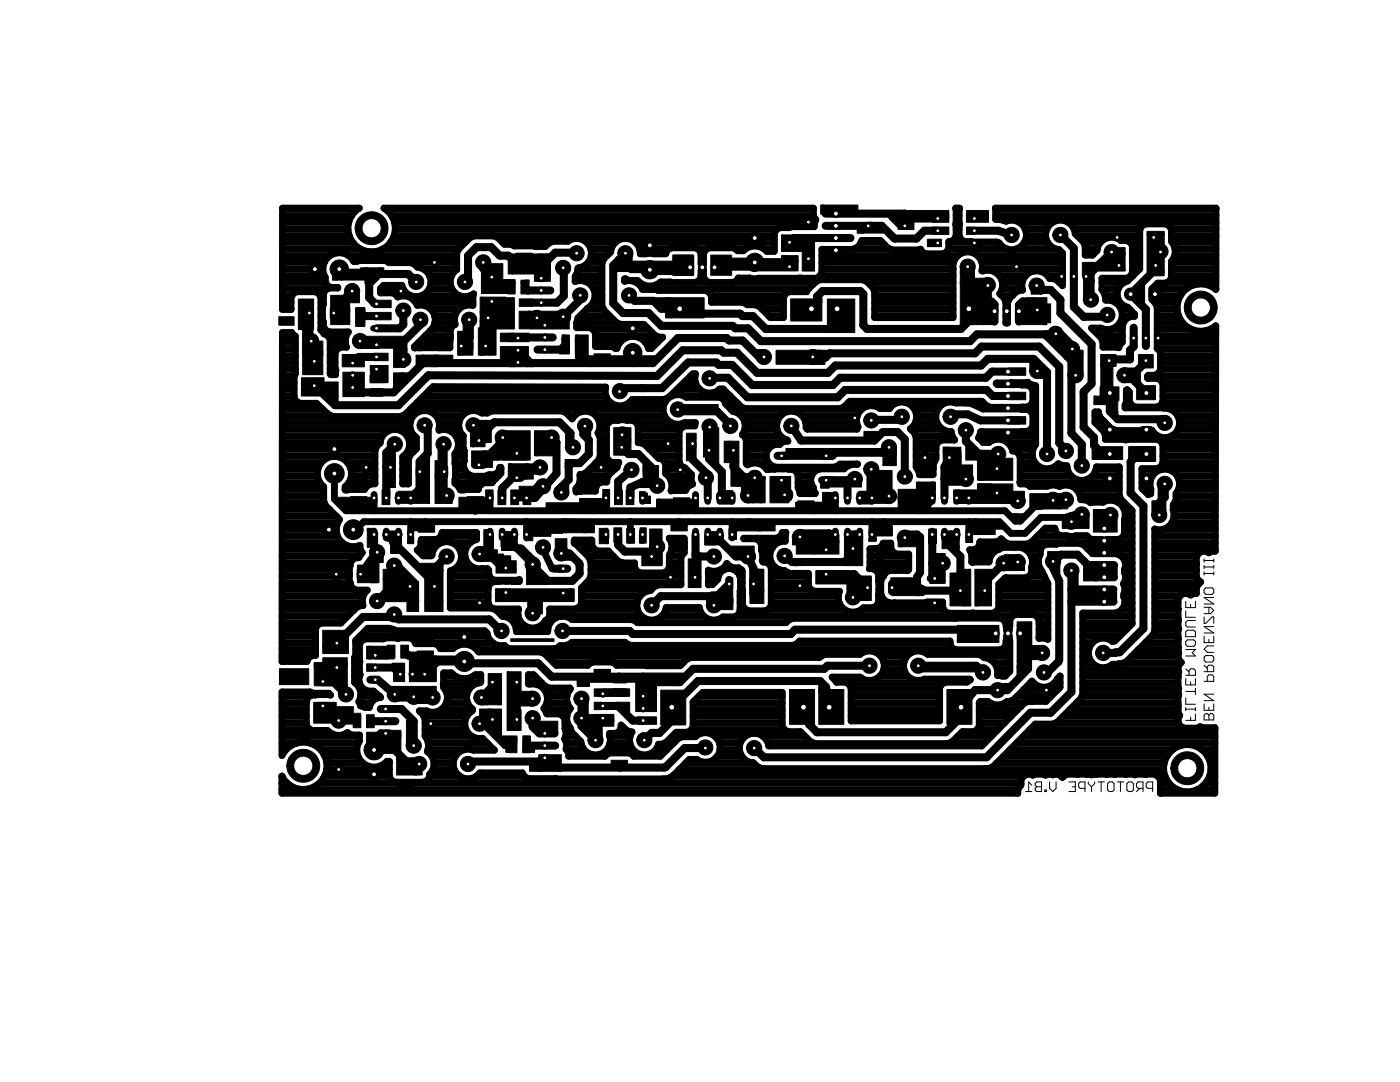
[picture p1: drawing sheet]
<svg xmlns="http://www.w3.org/2000/svg" width="279mm" height="216mm" viewBox="0 0 279 216" stroke-linecap="round" stroke-linejoin="round" font-family="sans-serif">
<g fill="#000" stroke="#000" stroke-width=".2">
<path d="M66.5 52.4a1.83 1.83 0 0 1 2.8 .4 1.83 1.83 0 0 1-1.2 2.7 1.83 1.83 0 0 1-2.2-1.8h1.6a.24 .24 0 0 1 .3-.2 .24 .24 0 0 1 0 .4 .24 .24 0 0 1-.3-.1l-1.6-.1v-.5z" fill-rule="evenodd"/>
<path d="M69.2 57a1.52 1.52 0 0 1 2.4 .4 1.52 1.52 0 0 1-1 2.2 1.52 1.52 0 0 1-1.9-1.5h1a.54 .54 0 0 1 .8-.5 .54 .54 0 0 1 .1 .9 .54 .54 0 0 1-.9-.3v-.1h-1l.3-.8z" fill-rule="evenodd"/>
<path d="M71.7 43.4a3.3 3.3 0 0 1 5.2 .4 3.3 3.3 0 0 1-1.8 4.9 3.3 3.3 0 0 1-4.2-3.1h1.3a1.92 1.92 0 0 1 2.9-1.7 1.92 1.92 0 0 1 .2 3.3 1.92 1.92 0 0 1-3-1.3l-.1-.3h-1.3a3.3 3.3 0 0 1 .8-2.2z" fill-rule="evenodd"/>
<path d="M82 55.1a1.52 1.52 0 0 1 2.4 .4 1.52 1.52 0 0 1-1 2.2 1.52 1.52 0 0 1-1.9-1.4h1a.54 .54 0 0 1 .8-.5 .54 .54 0 0 1 .1 .9 .54 .54 0 0 1-.9-.3v-.1h-1l.2-.8z" fill-rule="evenodd"/>
<path d="M91.8 55.1a1.52 1.52 0 0 1 2.3 .4 1.52 1.52 0 0 1-.9 2.2 1.52 1.52 0 0 1-1.9-1.4h.9a.54 .54 0 0 1 .8-.5 .54 .54 0 0 1 .1 .9 .54 .54 0 0 1-.8-.3l-.1-.1h-.9v-.5z" fill-rule="evenodd"/>
<path d="M95.4 51.2a1.52 1.52 0 0 1 2.4 .4 1.52 1.52 0 0 1-1 2.2 1.52 1.52 0 0 1-1.9-1.4h1a.54 .54 0 0 1 .8-.5 .54 .54 0 0 1 .1 .9 .54 .54 0 0 1-.9-.3v-.1h-1l.1-.5z" fill-rule="evenodd"/>
<path d="M111.4 52.3a1.52 1.52 0 0 1 2.3 .4 1.52 1.52 0 0 1-.9 2.2 1.52 1.52 0 0 1-1.9-1.5h.9a.55 .55 0 0 1 .8-.5 .55 .55 0 0 1 .2 1 .55 .55 0 0 1-.9-.3l-.1-.2h-.9v-.4z" fill-rule="evenodd"/>
<path d="M114 49.4a1.51 1.51 0 0 1 2.4 .4 1.51 1.51 0 0 1-1 2.2 1.51 1.51 0 0 1-1.8-1.5h.9a.54 .54 0 0 1 .8-.5 .54 .54 0 0 1 .1 .9 .54 .54 0 0 1-.8-.2l-.1-.2h-.9v-.4z" fill-rule="evenodd"/>
<path d="M114.8 57.8a1.52 1.52 0 0 1 2.3 .4 1.52 1.52 0 0 1-.9 2.2 1.52 1.52 0 0 1-1.9-1.5h1a.55 .55 0 0 1 .7-.5 .55 .55 0 0 1 .2 .9 .55 .55 0 0 1-.9-.2v-.2h-1v-.4z" fill-rule="evenodd"/>
<path d="M123.8 49.4a1.52 1.52 0 0 1 2.4 .4 1.52 1.52 0 0 1-1 2.2 1.52 1.52 0 0 1-1.9-1.5h1a.54 .54 0 0 1 .7-.5 .54 .54 0 0 1 .2 .9 .54 .54 0 0 1-.9-.2v-.2h-1l.2-.8z" fill-rule="evenodd"/>
<path d="M124.5 57.8a1.52 1.52 0 0 1 2.4 .4 1.52 1.52 0 0 1-1 2.2 1.52 1.52 0 0 1-1.9-1.5h1a.55 .55 0 0 1 .8-.5 .55 .55 0 0 1 .1 .9 .55 .55 0 0 1-.9-.2v-.2h-1l.1-.4z" fill-rule="evenodd"/>
<path d="M128.4 52.5a1.83 1.83 0 0 1 2.9 .4 1.83 1.83 0 0 1-1.2 2.7 1.83 1.83 0 0 1-2.3-1.8h1.7a.24 .24 0 0 1 .3-.1 .24 .24 0 0 1 0 .4 .24 .24 0 0 1-.3-.2l-1.7-.1 .1-.5z" fill-rule="evenodd"/>
<path d="M149.4 51a1.84 1.84 0 0 1 2.8 .4 1.84 1.84 0 0 1-1.1 2.7 1.84 1.84 0 0 1-2.3-1.7h1.6a.23 .23 0 0 1 .3-.3 .23 .23 0 0 1 .1 .4 .23 .23 0 0 1-.4-.1h-1.6l.1-.5z" fill-rule="evenodd"/>
<path d="M192.1 52.1a1.53 1.53 0 0 1 2.4 .4 1.53 1.53 0 0 1-1 2.2 1.53 1.53 0 0 1-1.9-1.5h1a.54 .54 0 0 1 .7-.5 .54 .54 0 0 1 .2 .9 .54 .54 0 0 1-.9-.2v-.2h-1l.1-.4z" fill-rule="evenodd"/>
<path d="M196.1 55.8a1.52 1.52 0 0 1 2.4 .3 1.52 1.52 0 0 1-1 2.2 1.52 1.52 0 0 1-1.9-1.4h1a.54 .54 0 0 1 .7-.5 .54 .54 0 0 1 .2 .9 .54 .54 0 0 1-.9-.3v-.1h-1l.2-.8z" fill-rule="evenodd"/>
<path d="M200.9 45.8a1.52 1.52 0 0 1 2.3 .3 1.52 1.52 0 0 1-.9 2.3 1.52 1.52 0 0 1-1.9-1.5h.9a.55 .55 0 0 1 .8-.5 .55 .55 0 0 1 .2 .9 .55 .55 0 0 1-.9-.3l-.1-.1h-.9v-.4z" fill-rule="evenodd"/>
<path d="M205.8 55.9a1.52 1.52 0 0 1 2.4 .4 1.52 1.52 0 0 1-1 2.2 1.52 1.52 0 0 1-1.8-1.5h.9a.54 .54 0 0 1 .8-.5 .54 .54 0 0 1 .1 .9 .54 .54 0 0 1-.8-.3l-.1-.1h-.9v-.4z" fill-rule="evenodd"/>
<path d="M210.6 45.8a1.52 1.52 0 0 1 2.4 .3 1.52 1.52 0 0 1-1 2.3 1.52 1.52 0 0 1-1.9-1.5h1a.55 .55 0 0 1 .8-.5 .55 .55 0 0 1 .1 .9 .55 .55 0 0 1-.9-.3v-.1h-1l.1-.4z" fill-rule="evenodd"/>
<path d="M216.7 58.7a1.52 1.52 0 0 1 2.4 .4 1.52 1.52 0 0 1-1 2.2 1.52 1.52 0 0 1-1.9-1.5h1a.54 .54 0 0 1 .7-.5 .54 .54 0 0 1 .2 .9 .54 .54 0 0 1-.9-.3v-.1h-1l.2-.8z" fill-rule="evenodd"/>
<path d="M220.8 49.2a1.52 1.52 0 0 1 2.4 .3 1.52 1.52 0 0 1-.9 2.2 1.52 1.52 0 0 1-2-1.4h1a.54 .54 0 0 1 .8-.5 .54 .54 0 0 1 .1 .9 .54 .54 0 0 1-.9-.3v-.1h-1l.1-.4z" fill-rule="evenodd"/>
<path d="M230.6 49.1a1.52 1.52 0 0 1 2.3 .4 1.52 1.52 0 0 1-.9 2.2 1.52 1.52 0 0 1-1.9-1.5h1a.54 .54 0 0 1 .7-.5 .54 .54 0 0 1 .2 .9 .54 .54 0 0 1-.9-.3v-.1h-1v-.4z" fill-rule="evenodd"/>
<path d="M61.1 67a1.52 1.52 0 0 1 2.3 .3 1.52 1.52 0 0 1-.9 2.2 1.52 1.52 0 0 1-1.9-1.4h1a.55 .55 0 0 1 .7-.5 .55 .55 0 0 1 .2 .9 .55 .55 0 0 1-.9-.3v-.1h-1v-.5z" fill-rule="evenodd"/>
<path d="M70.8 67a1.52 1.52 0 0 1 2.4 .3 1.52 1.52 0 0 1-.9 2.2 1.52 1.52 0 0 1-2-1.4h1a.54 .54 0 0 1 .8-.5 .54 .54 0 0 1 .1 .9 .54 .54 0 0 1-.9-.3v-.1h-1l.1-.5z" fill-rule="evenodd"/>
<path d="M79.5 70.6a1.52 1.52 0 0 1 2.3 .4 1.52 1.52 0 0 1-.9 2.2 1.52 1.52 0 0 1-1.9-1.5h.9a.54 .54 0 0 1 .8-.5 .54 .54 0 0 1 .1 .9 .54 .54 0 0 1-.8-.2l-.1-.2h-.9v-.4z" fill-rule="evenodd"/>
<path d="M79.5 60.9a1.52 1.52 0 0 1 2.3 .4 1.52 1.52 0 0 1-.9 2.2 1.52 1.52 0 0 1-1.9-1.5h.9a.54 .54 0 0 1 .8-.5 .54 .54 0 0 1 .1 .9 .54 .54 0 0 1-.8-.3l-.1-.1h-.9v-.4z" fill-rule="evenodd"/>
<path d="M82.9 62.7a1.52 1.52 0 0 1 2.3 .4 1.52 1.52 0 0 1-.9 2.2 1.52 1.52 0 0 1-1.9-1.5h1a.55 .55 0 0 1 .7-.5 .55 .55 0 0 1 .2 .9 .55 .55 0 0 1-.9-.3v-.1h-1v-.4z" fill-rule="evenodd"/>
<path d="M92.6 62.7a1.52 1.52 0 0 1 2.4 .4 1.52 1.52 0 0 1-1 2.2 1.52 1.52 0 0 1-1.9-1.5h1a.55 .55 0 0 1 .8-.5 .55 .55 0 0 1 .1 .9 .55 .55 0 0 1-.9-.3v-.1h-1l.1-.4z" fill-rule="evenodd"/>
<path d="M96.4 62.3a1.52 1.52 0 0 1 2.3 .4 1.52 1.52 0 0 1-.9 2.2 1.52 1.52 0 0 1-1.9-1.5h1a.54 .54 0 0 1 .7-.5 .54 .54 0 0 1 .2 .9 .54 .54 0 0 1-.9-.2v-.2h-1v-.4z" fill-rule="evenodd"/>
<path d="M106.1 62.3a1.52 1.52 0 0 1 2.4 .4 1.52 1.52 0 0 1-1 2.2 1.52 1.52 0 0 1-1.9-1.5h1a.54 .54 0 0 1 .8-.5 .54 .54 0 0 1 .1 .9 .54 .54 0 0 1-.9-.2v-.2h-1l.3-.7z" fill-rule="evenodd"/>
<path d="M111.4 62.1a1.52 1.52 0 0 1 2.3 .4 1.52 1.52 0 0 1-.9 2.2 1.52 1.52 0 0 1-1.9-1.5h.9a.55 .55 0 0 1 .8-.5 .55 .55 0 0 1 .2 .9 .55 .55 0 0 1-.9-.2l-.1-.2h-.9v-.4z" fill-rule="evenodd"/>
<path d="M122.7 76.9a1.52 1.52 0 0 1 2.4 .4 1.52 1.52 0 0 1-1 2.2 1.52 1.52 0 0 1-1.9-1.5h1a.55 .55 0 0 1 .7-.5 .55 .55 0 0 1 .2 1 .55 .55 0 0 1-.9-.3v-.2h-1l.1-.4z" fill-rule="evenodd"/>
<path d="M125 69a1.83 1.83 0 0 1 2.9 .5 1.83 1.83 0 0 1-1.2 2.7 1.83 1.83 0 0 1-2.3-1.8h1.6a.24 .24 0 0 1 .4-.2 .24 .24 0 0 1 0 .4 .24 .24 0 0 1-.4-.2h-1.6l.1-.5z" fill-rule="evenodd"/>
<path d="M140.6 74.4a1.51 1.51 0 0 1 2.3 .4 1.51 1.51 0 0 1-.9 2.2 1.51 1.51 0 0 1-1.9-1.5h1a.54 .54 0 0 1 .7-.5 .54 .54 0 0 1 .2 .9 .54 .54 0 0 1-.9-.3v-.1h-1v-.4z" fill-rule="evenodd"/>
<path d="M151.4 70.1a1.51 1.51 0 0 1 2.4 .4 1.51 1.51 0 0 1-1 2.2 1.51 1.51 0 0 1-1.9-1.5h1a.54 .54 0 0 1 .8-.5 .54 .54 0 0 1 .1 .9 .54 .54 0 0 1-.9-.2v-.2h-1l.1-.4z" fill-rule="evenodd"/>
<path d="M161.2 70.1a1.52 1.52 0 0 1 2.3 .4 1.52 1.52 0 0 1-.9 2.2 1.52 1.52 0 0 1-1.9-1.5h.9a.54 .54 0 0 1 .8-.5 .54 .54 0 0 1 .1 .9 .54 .54 0 0 1-.8-.2l-.1-.2h-.9l.2-.8z" fill-rule="evenodd"/>
<path d="M206 72.9a1.52 1.52 0 0 1 2.3 .4 1.52 1.52 0 0 1-.9 2.2 1.52 1.52 0 0 1-1.9-1.5h1a.54 .54 0 0 1 .7-.5 .54 .54 0 0 1 .2 1 .54 .54 0 0 1-.9-.3v-.2h-1v-.4z" fill-rule="evenodd"/>
<path d="M206 60.7a1.52 1.52 0 0 1 2.3 .4 1.52 1.52 0 0 1-.9 2.2 1.52 1.52 0 0 1-1.9-1.5h1a.54 .54 0 0 1 .7-.4 .54 .54 0 0 1 .2 .9 .54 .54 0 0 1-.9-.3v-.2h-1v-.4z" fill-rule="evenodd"/>
<path d="M209.6 65.5a1.52 1.52 0 0 1 2.4 .4 1.52 1.52 0 0 1-1 2.2 1.52 1.52 0 0 1-1.9-1.5h1a.55 .55 0 0 1 .8-.5 .55 .55 0 0 1 .1 .9 .55 .55 0 0 1-.9-.2v-.2h-1l.1-.4z" fill-rule="evenodd"/>
<path d="M212.9 68.5a1.51 1.51 0 0 1 2.4 .4 1.51 1.51 0 0 1-1 2.2 1.51 1.51 0 0 1-1.9-1.5h1a.54 .54 0 0 1 .8-.5 .54 .54 0 0 1 .1 .9 .54 .54 0 0 1-.9-.2v-.2h-1l.1-.4z" fill-rule="evenodd"/>
<path d="M213.6 73.8a1.52 1.52 0 0 1 2.4 .4 1.52 1.52 0 0 1-1 2.2 1.52 1.52 0 0 1-1.9-1.5h1a.55 .55 0 0 1 .8-.5 .55 .55 0 0 1 .1 .9 .55 .55 0 0 1-.9-.3v-.1h-1l.1-.4z" fill-rule="evenodd"/>
<path d="M220 61.7a1.52 1.52 0 0 1 2.3 .4 1.52 1.52 0 0 1-.9 2.2 1.52 1.52 0 0 1-1.9-1.5h1a.55 .55 0 0 1 .7-.5 .55 .55 0 0 1 .2 .9 .55 .55 0 0 1-.9-.2v-.2h-1v-.4z" fill-rule="evenodd"/>
<path d="M223.4 73.8a1.52 1.52 0 0 1 2.3 .4 1.52 1.52 0 0 1-.9 2.2 1.52 1.52 0 0 1-1.9-1.5h1a.55 .55 0 0 1 .7-.5 .55 .55 0 0 1 .2 .9 .55 .55 0 0 1-.9-.3v-.1h-1v-.4z" fill-rule="evenodd"/>
<path d="M237.2 59.2a3.3 3.3 0 0 1 5.2 .4 3.3 3.3 0 0 1-1.8 4.9 3.3 3.3 0 0 1-4.3-3.1h1.4a1.93 1.93 0 0 1 2.7-1.8 1.93 1.93 0 0 1 .4 3.2 1.93 1.93 0 0 1-3.1-1.1v-.3h-1.4a3.4 3.4 0 0 1 .9-2.2z" fill-rule="evenodd"/>
<path d="M65.3 93.1a1.98 1.98 0 0 1 3.1 .4 1.98 1.98 0 0 1-1.2 2.9 1.98 1.98 0 0 1-2.5-1.9h1.4a.62 .62 0 0 1 .9-.6 .62 .62 0 0 1 .1 1 .62 .62 0 0 1-1-.3v-.1h-1.4l.1-.5z" fill-rule="evenodd"/>
<path d="M77.7 87.5a1.52 1.52 0 0 1 2.4 .4 1.52 1.52 0 0 1-.9 2.2 1.52 1.52 0 0 1-1.9-1.5h1a.54 .54 0 0 1 .7-.4 .54 .54 0 0 1 .2 .9 .54 .54 0 0 1-.9-.3v-.2h-1v-.4z" fill-rule="evenodd"/>
<path d="M83.7 83.8a1.52 1.52 0 0 1 2.4 .3 1.52 1.52 0 0 1-1 2.2 1.52 1.52 0 0 1-1.9-1.4h1a.55 .55 0 0 1 .8-.5 .55 .55 0 0 1 .1 .9 .55 .55 0 0 1-.9-.3v-.1h-1l.1-.4z" fill-rule="evenodd"/>
<path d="M87.5 87.5a1.51 1.51 0 0 1 2.4 .4 1.51 1.51 0 0 1-1 2.2 1.51 1.51 0 0 1-1.9-1.5h1a.54 .54 0 0 1 .8-.4 .54 .54 0 0 1 .1 .9 .54 .54 0 0 1-.9-.3v-.2h-1l.1-.4z" fill-rule="evenodd"/>
<path d="M88.1 97.7a1.53 1.53 0 0 1 2.4 .4 1.53 1.53 0 0 1-1 2.2 1.53 1.53 0 0 1-1.9-1.4h1a.55 .55 0 0 1 .9-.4 .55 .55 0 0 1 0 .9 .55 .55 0 0 1-.9-.4v-.1h-1l.1-.4z" fill-rule="evenodd"/>
<path d="M93.5 83.8a1.52 1.52 0 0 1 2.3 .3 1.52 1.52 0 0 1-.9 2.2 1.52 1.52 0 0 1-1.9-1.4h1a.54 .54 0 0 1 .7-.5 .54 .54 0 0 1 .2 .9 .54 .54 0 0 1-.9-.3v-.1h-1v-.4z" fill-rule="evenodd"/>
<path d="M99.3 86.2a1.51 1.51 0 0 1 2.4 .4 1.51 1.51 0 0 1-1 2.2 1.51 1.51 0 0 1-1.9-1.5h1a.54 .54 0 0 1 .8-.5 .54 .54 0 0 1 .1 .9 .54 .54 0 0 1-.9-.3v-.1h-1l.1-.4z" fill-rule="evenodd"/>
<path d="M106.7 92.2a1.52 1.52 0 0 1 2.4 .3 1.52 1.52 0 0 1-.9 2.2 1.52 1.52 0 0 1-1.9-1.4h.9a.54 .54 0 0 1 .8-.5 .54 .54 0 0 1 .1 .9 .54 .54 0 0 1-.8-.3l-.1-.1h-.9v-.4z" fill-rule="evenodd"/>
<path d="M107.3 95.9a1.52 1.52 0 0 1 2.4 .4 1.52 1.52 0 0 1-.9 2.2 1.52 1.52 0 0 1-2-1.5h1a.55 .55 0 0 1 .8-.5 .55 .55 0 0 1 .1 1 .55 .55 0 0 1-.9-.3v-.2h-1l.1-.4z" fill-rule="evenodd"/>
<path d="M109.1 86.2a1.52 1.52 0 0 1 2.3 .4 1.52 1.52 0 0 1-.9 2.2 1.52 1.52 0 0 1-1.9-1.5h.9a.54 .54 0 0 1 .8-.5 .54 .54 0 0 1 .1 .9 .54 .54 0 0 1-.8-.3l-.1-.1h-.9l.2-.8z" fill-rule="evenodd"/>
<path d="M111 97.2a1.52 1.52 0 0 1 2.4 .3 1.52 1.52 0 0 1-1 2.2 1.52 1.52 0 0 1-1.9-1.4h1a.54 .54 0 0 1 .8-.5 .54 .54 0 0 1 .1 .9 .54 .54 0 0 1-.9-.3v-.1h-1l.2-.8z" fill-rule="evenodd"/>
<path d="M113.3 88.1a1.52 1.52 0 0 1 2.4 .4 1.52 1.52 0 0 1-1 2.2 1.52 1.52 0 0 1-1.9-1.4h1a.55 .55 0 0 1 .8-.5 .55 .55 0 0 1 .1 .9 .55 .55 0 0 1-.9-.3v-.1h-1l.1-.5z" fill-rule="evenodd"/>
<path d="M115.7 83.9a1.52 1.52 0 0 1 2.4 .4 1.52 1.52 0 0 1-1 2.2 1.52 1.52 0 0 1-1.8-1.5h.9a.55 .55 0 0 1 .8-.5 .55 .55 0 0 1 .1 .9 .55 .55 0 0 1-.9-.3v-.1h-.9v-.4z" fill-rule="evenodd"/>
<path d="M123 88.1a1.52 1.52 0 0 1 2.4 .4 1.52 1.52 0 0 1-.9 2.2 1.52 1.52 0 0 1-1.9-1.4h.9a.55 .55 0 0 1 .8-.5 .55 .55 0 0 1 .1 .9 .55 .55 0 0 1-.9-.3v-.1h-.9v-.5z" fill-rule="evenodd"/>
<path d="M123.2 85.6a1.52 1.52 0 0 1 2.3 .4 1.52 1.52 0 0 1-.9 2.2 1.52 1.52 0 0 1-1.9-1.5h1a.55 .55 0 0 1 .7-.5 .55 .55 0 0 1 .2 .9 .55 .55 0 0 1-.9-.3v-.1h-1v-.4z" fill-rule="evenodd"/>
<path d="M125 92.6a1.52 1.52 0 0 1 2.4 .4 1.52 1.52 0 0 1-1 2.2 1.52 1.52 0 0 1-1.9-1.5h1a.55 .55 0 0 1 .8-.5 .55 .55 0 0 1 .1 1 .55 .55 0 0 1-.9-.3v-.2h-1l.1-.4z" fill-rule="evenodd"/>
<path d="M130.1 95.8a1.53 1.53 0 0 1 2.4 .4 1.53 1.53 0 0 1-1 2.2 1.53 1.53 0 0 1-1.9-1.5h1a.54 .54 0 0 1 .8-.5 .54 .54 0 0 1 .1 .9 .54 .54 0 0 1-.9-.2v-.2h-1l.1-.4z" fill-rule="evenodd"/>
<path d="M134.2 80.6a1.52 1.52 0 0 1 2.4 .3 1.52 1.52 0 0 1-.9 2.2 1.52 1.52 0 0 1-1.9-1.4h.9a.54 .54 0 0 1 .8-.5 .54 .54 0 0 1 .1 .9 .54 .54 0 0 1-.8-.2l-.1-.2h-.9v-.4z" fill-rule="evenodd"/>
<path d="M139.8 94.2a1.52 1.52 0 0 1 2.4 .4 1.52 1.52 0 0 1-1 2.2 1.52 1.52 0 0 1-1.8-1.5h.9a.55 .55 0 0 1 .8-.5 .55 .55 0 0 1 .1 .9 .55 .55 0 0 1-.8-.2l-.1-.2h-.9v-.4z" fill-rule="evenodd"/>
<path d="M140.6 84a1.52 1.52 0 0 1 2.4 .4 1.52 1.52 0 0 1-1 2.2 1.52 1.52 0 0 1-1.9-1.5h1a.54 .54 0 0 1 .7-.5 .54 .54 0 0 1 .2 .9 .54 .54 0 0 1-.9-.2v-.2h-1v-.4z" fill-rule="evenodd"/>
<path d="M144.7 83.9a1.52 1.52 0 0 1 2.4 .4 1.52 1.52 0 0 1-1 2.2 1.52 1.52 0 0 1-1.9-1.5h1a.55 .55 0 0 1 .8-.5 .55 .55 0 0 1 .1 .9 .55 .55 0 0 1-.9-.3v-.1h-1l.1-.4z" fill-rule="evenodd"/>
<path d="M148.3 97.7a1.53 1.53 0 0 1 2.3 .4 1.53 1.53 0 0 1-.9 2.2 1.53 1.53 0 0 1-1.9-1.4h.9a.55 .55 0 0 1 .8-.5 .55 .55 0 0 1 .2 .9 .55 .55 0 0 1-.9-.3l-.1-.1h-.9v-.4z" fill-rule="evenodd"/>
<path d="M149.6 94.2a1.52 1.52 0 0 1 2.4 .4 1.52 1.52 0 0 1-1 2.2 1.52 1.52 0 0 1-1.9-1.5h1a.55 .55 0 0 1 .8-.5 .55 .55 0 0 1 .1 .9 .55 .55 0 0 1-.9-.2v-.2h-1l.1-.4z" fill-rule="evenodd"/>
<path d="M155.7 97.6a1.52 1.52 0 0 1 2.4 .4 1.52 1.52 0 0 1-1 2.2 1.52 1.52 0 0 1-1.9-1.5h1a.54 .54 0 0 1 .7-.5 .54 .54 0 0 1 .2 1 .54 .54 0 0 1-.9-.3v-.2h-1l.1-.4z" fill-rule="evenodd"/>
<path d="M156.9 83.9a1.52 1.52 0 0 1 2.4 .3 1.52 1.52 0 0 1-1 2.2 1.52 1.52 0 0 1-1.9-1.4h1a.54 .54 0 0 1 .8-.5 .54 .54 0 0 1 .1 .9 .54 .54 0 0 1-.9-.3v-.1h-1l.1-.4z" fill-rule="evenodd"/>
<path d="M169.6 94.5a1.52 1.52 0 0 1 2.3 .4 1.52 1.52 0 0 1-.9 2.2 1.52 1.52 0 0 1-1.9-1.5h1a.54 .54 0 0 1 .7-.5 .54 .54 0 0 1 .2 .9 .54 .54 0 0 1-.9-.3v-.1h-1l.2-.8z" fill-rule="evenodd"/>
<path d="M172.8 82.8a1.52 1.52 0 0 1 2.4 .4 1.52 1.52 0 0 1-1 2.2 1.52 1.52 0 0 1-1.8-1.5h.9a.55 .55 0 0 1 .8-.5 .55 .55 0 0 1 .1 .9 .55 .55 0 0 1-.8-.3l-.1-.1h-.9v-.4z" fill-rule="evenodd"/>
<path d="M172.8 92.5a1.52 1.52 0 0 1 2.4 .4 1.52 1.52 0 0 1-.9 2.2 1.52 1.52 0 0 1-1.9-1.5h.9a.55 .55 0 0 1 .8-.5 .55 .55 0 0 1 .1 1 .55 .55 0 0 1-.8-.3l-.1-.2h-.9v-.4z" fill-rule="evenodd"/>
<path d="M176.4 88.1a1.52 1.52 0 0 1 2.4 .4 1.52 1.52 0 0 1-1 2.2 1.52 1.52 0 0 1-1.9-1.4h1a.54 .54 0 0 1 .7-.5 .54 .54 0 0 1 .2 .9 .54 .54 0 0 1-.9-.3v-.1h-1l.2-.8z" fill-rule="evenodd"/>
<path d="M176.4 97.9a1.52 1.52 0 0 1 2.4 .4 1.52 1.52 0 0 1-1 2.2 1.52 1.52 0 0 1-1.9-1.5h1a.54 .54 0 0 1 .7-.5 .54 .54 0 0 1 .2 .9 .54 .54 0 0 1-.9-.3v-.1h-1l.2-.8z" fill-rule="evenodd"/>
<path d="M178.9 82a1.52 1.52 0 0 1 2.4 .4 1.52 1.52 0 0 1-.9 2.2 1.52 1.52 0 0 1-1.9-1.4h.9a.54 .54 0 0 1 .8-.5 .54 .54 0 0 1 .1 .9 .54 .54 0 0 1-.8-.3l-.1-.1h-.9v-.4z" fill-rule="evenodd"/>
<path d="M179.5 94a1.52 1.52 0 0 1 2.4 .3 1.52 1.52 0 0 1-.9 2.2 1.52 1.52 0 0 1-1.9-1.4h.9a.54 .54 0 0 1 .8-.5 .54 .54 0 0 1 .1 .9 .54 .54 0 0 1-.8-.3l-.1-.1h-.9v-.4z" fill-rule="evenodd"/>
<path d="M188.7 82a1.53 1.53 0 0 1 2.4 .4 1.53 1.53 0 0 1-1 2.2 1.53 1.53 0 0 1-1.9-1.4h1a.54 .54 0 0 1 .7-.5 .54 .54 0 0 1 .2 .9 .54 .54 0 0 1-.9-.3v-.1h-1l.2-.8z" fill-rule="evenodd"/>
<path d="M191.7 94.5a1.51 1.51 0 0 1 2.4 .4 1.51 1.51 0 0 1-1 2.1 1.51 1.51 0 0 1-1.9-1.4h1a.54 .54 0 0 1 .8-.5 .54 .54 0 0 1 .1 .9 .54 .54 0 0 1-.9-.3v-.1h-1l.1-.4z" fill-rule="evenodd"/>
<path d="M191.7 84.7a1.51 1.51 0 0 1 2.4 .4 1.51 1.51 0 0 1-1 2.2 1.51 1.51 0 0 1-1.9-1.5h1a.54 .54 0 0 1 .8-.5 .54 .54 0 0 1 .1 .9 .54 .54 0 0 1-.9-.2v-.2h-1l.1-.4z" fill-rule="evenodd"/>
<path d="M198.2 89.5a1.52 1.52 0 0 1 2.3 .3 1.52 1.52 0 0 1-.9 2.2 1.52 1.52 0 0 1-1.9-1.4h1a.54 .54 0 0 1 .7-.5 .54 .54 0 0 1 .2 .9 .54 .54 0 0 1-.9-.3v-.1h-1v-.4z" fill-rule="evenodd"/>
<path d="M202.1 98.8a1.51 1.51 0 0 1 2.3 .4 1.51 1.51 0 0 1-.9 2.2 1.51 1.51 0 0 1-1.9-1.4h1a.54 .54 0 0 1 .7-.5 .54 .54 0 0 1 .2 .9 .54 .54 0 0 1-.9-.3v-.1h-1v-.5z" fill-rule="evenodd"/>
<path d="M207.9 89.5a1.52 1.52 0 0 1 2.4 .4 1.52 1.52 0 0 1-1 2.2 1.52 1.52 0 0 1-1.9-1.5h1a.54 .54 0 0 1 .8-.5 .54 .54 0 0 1 .1 .9 .54 .54 0 0 1-.9-.3v-.1h-1l.2-.8z" fill-rule="evenodd"/>
<path d="M209.1 98.6a1.52 1.52 0 0 1 2.4 .4 1.52 1.52 0 0 1-1 2.2 1.52 1.52 0 0 1-1.9-1.5h1a.55 .55 0 0 1 .8-.5 .55 .55 0 0 1 .1 .9 .55 .55 0 0 1-.9-.2v-.2h-1l.1-.4z" fill-rule="evenodd"/>
<path d="M211.7 98.6a1.52 1.52 0 0 1 2.4 .4 1.52 1.52 0 0 1-1 2.2 1.52 1.52 0 0 1-1.9-1.5h1a.55 .55 0 0 1 .8-.5 .55 .55 0 0 1 .1 .9 .55 .55 0 0 1-.9-.2v-.2h-1l.1-.4z" fill-rule="evenodd"/>
<path d="M211.7 88.9a1.52 1.52 0 0 1 2.4 .4 1.52 1.52 0 0 1-1 2.2 1.52 1.52 0 0 1-1.9-1.5h1a.55 .55 0 0 1 .8-.5 .55 .55 0 0 1 .1 .9 .55 .55 0 0 1-.9-.3v-.1h-1l.1-.4z" fill-rule="evenodd"/>
<path d="M214.9 91.8a1.51 1.51 0 0 1 2.3 .4 1.51 1.51 0 0 1-.9 2.2 1.51 1.51 0 0 1-1.9-1.5h.9a.54 .54 0 0 1 .8-.5 .54 .54 0 0 1 .1 .9 .54 .54 0 0 1-.8-.3l-.1-.1h-.9v-.4z" fill-rule="evenodd"/>
<path d="M231.4 95.4a1.52 1.52 0 0 1 2.4 .4 1.52 1.52 0 0 1-1 2.2 1.52 1.52 0 0 1-1.9-1.4h1a.54 .54 0 0 1 .8-.5 .54 .54 0 0 1 .1 .9 .54 .54 0 0 1-.9-.3v-.1h-1l.1-.5z" fill-rule="evenodd"/>
<path d="M231.4 83.3a1.52 1.52 0 0 1 2.4 .4 1.52 1.52 0 0 1-1 2.2 1.52 1.52 0 0 1-1.9-1.5h1a.54 .54 0 0 1 .8-.5 .54 .54 0 0 1 .1 .9 .54 .54 0 0 1-.9-.3v-.1h-1l.1-.4z" fill-rule="evenodd"/>
<path d="M69.1 104.3a1.97 1.97 0 0 1 3.1 .3 1.97 1.97 0 0 1-1.1 3 1.97 1.97 0 0 1-2.6-1.9h1.4a.62 .62 0 0 1 .9-.6 .62 .62 0 0 1 .1 1 .62 .62 0 0 1-1-.3v-.1h-1.4l.3-1z" fill-rule="evenodd"/>
<path d="M74.2 109.1a1.52 1.52 0 0 1 2.4 .4 1.52 1.52 0 0 1-1 2.2 1.52 1.52 0 0 1-1.9-1.5h1a.54 .54 0 0 1 .8-.5 .54 .54 0 0 1 .1 .9 .54 .54 0 0 1-.9-.3v-.1h-1l.1-.4z" fill-rule="evenodd"/>
<path d="M74.2 118.8a1.51 1.51 0 0 1 2.4 .4 1.51 1.51 0 0 1-1 2.2 1.51 1.51 0 0 1-1.9-1.5h1a.54 .54 0 0 1 .8-.5 .54 .54 0 0 1 .1 .9 .54 .54 0 0 1-.9-.2v-.2h-1l.1-.4z" fill-rule="evenodd"/>
<path d="M77.6 111.8a1.51 1.51 0 0 1 2.4 .4 1.51 1.51 0 0 1-1 2.1 1.51 1.51 0 0 1-1.8-1.4h.9a.54 .54 0 0 1 .8-.5 .54 .54 0 0 1 .1 .9 .54 .54 0 0 1-.9-.3v-.1h-.9v-.4z" fill-rule="evenodd"/>
<path d="M88.1 109.9a1.52 1.52 0 0 1 2.4 .4 1.52 1.52 0 0 1-1 2.2 1.52 1.52 0 0 1-1.9-1.5h1a.55 .55 0 0 1 .8-.3 .55 .55 0 0 1 0 .9 .55 .55 0 0 1-.8-.4v-.2h-1l.1-.4z" fill-rule="evenodd"/>
<path d="M94.7 109.5a1.52 1.52 0 0 1 2.4 .3 1.52 1.52 0 0 1-1 2.2 1.52 1.52 0 0 1-1.9-1.4h1a.54 .54 0 0 1 .7-.5 .54 .54 0 0 1 .2 .9 .54 .54 0 0 1-.9-.3v-.1h-1l.1-.4z" fill-rule="evenodd"/>
<path d="M105.3 111.5a1.52 1.52 0 0 1 2.3 .4 1.52 1.52 0 0 1-.9 2.2 1.52 1.52 0 0 1-1.9-1.5h1a.54 .54 0 0 1 .7-.5 .54 .54 0 0 1 .2 .9 .54 .54 0 0 1-.9-.2v-.2h-1v-.4z" fill-rule="evenodd"/>
<path d="M107.3 108.1a1.52 1.52 0 0 1 2.4 .4 1.52 1.52 0 0 1-.9 2.2 1.52 1.52 0 0 1-2-1.5h1a.55 .55 0 0 1 .8-.5 .55 .55 0 0 1 .1 .9 .55 .55 0 0 1-.9-.2v-.2h-1l.1-.4z" fill-rule="evenodd"/>
<path d="M111 109.3a1.52 1.52 0 0 1 2.4 .4 1.52 1.52 0 0 1-1 2.2 1.52 1.52 0 0 1-1.9-1.5h1a.54 .54 0 0 1 .8-.5 .54 .54 0 0 1 .1 .9 .54 .54 0 0 1-.9-.2v-.2h-1l.2-.8z" fill-rule="evenodd"/>
<path d="M129 109.9a1.52 1.52 0 0 1 2.4 .4 1.52 1.52 0 0 1-1 2.2 1.52 1.52 0 0 1-1.9-1.5h1a.55 .55 0 0 1 .8-.5 .55 .55 0 0 1 .1 1 .55 .55 0 0 1-.9-.3v-.2h-1l.1-.4z" fill-rule="evenodd"/>
<path d="M130.1 108a1.52 1.52 0 0 1 2.4 .4 1.52 1.52 0 0 1-1 2.2 1.52 1.52 0 0 1-1.9-1.5h1a.54 .54 0 0 1 .8-.5 .54 .54 0 0 1 .1 .9 .54 .54 0 0 1-.9-.3v-.1h-1l.1-.4z" fill-rule="evenodd"/>
<path d="M141.4 109.9a1.52 1.52 0 0 1 2.4 .4 1.52 1.52 0 0 1-1 2.2 1.52 1.52 0 0 1-1.9-1.5h1a.54 .54 0 0 1 .8-.5 .54 .54 0 0 1 .1 .9 .54 .54 0 0 1-.9-.2v-.2h-1l.1-.4z" fill-rule="evenodd"/>
<path d="M148.3 109.9a1.52 1.52 0 0 1 2.3 .4 1.52 1.52 0 0 1-.9 2.2 1.52 1.52 0 0 1-1.9-1.5h.9a.55 .55 0 0 1 .8-.5 .55 .55 0 0 1 .2 1 .55 .55 0 0 1-.9-.3l-.1-.2h-.9v-.4z" fill-rule="evenodd"/>
<path d="M155.6 109.8a1.52 1.52 0 0 1 2.3 .4 1.52 1.52 0 0 1-.9 2.2 1.52 1.52 0 0 1-1.9-1.5h.9a.55 .55 0 0 1 .8-.5 .55 .55 0 0 1 .2 .9 .55 .55 0 0 1-.9-.2l-.1-.2h-.9v-.4z" fill-rule="evenodd"/>
<path d="M158.6 106a1.52 1.52 0 0 1 2.4 .4 1.52 1.52 0 0 1-1 2.2 1.52 1.52 0 0 1-1.9-1.5h1a.55 .55 0 0 1 .8-.5 .55 .55 0 0 1 .1 1 .55 .55 0 0 1-.9-.3v-.2h-1l.1-.4z" fill-rule="evenodd"/>
<path d="M169.2 108.4a1.52 1.52 0 0 1 2.4 .3 1.52 1.52 0 0 1-1 2.2 1.52 1.52 0 0 1-1.9-1.4h1a.54 .54 0 0 1 .8-.5 .54 .54 0 0 1 .1 .9 .54 .54 0 0 1-.9-.3v-.1h-1l.1-.4z" fill-rule="evenodd"/>
<path d="M169.2 118.1a1.52 1.52 0 0 1 2.4 .3 1.52 1.52 0 0 1-1 2.2 1.52 1.52 0 0 1-1.9-1.4h1a.54 .54 0 0 1 .8-.5 .54 .54 0 0 1 .1 .9 .54 .54 0 0 1-.9-.2v-.2h-1l.1-.4z" fill-rule="evenodd"/>
<path d="M179.5 106.2a1.52 1.52 0 0 1 2.4 .3 1.52 1.52 0 0 1-.9 2.2 1.52 1.52 0 0 1-1.9-1.4h.9a.54 .54 0 0 1 .8-.5 .54 .54 0 0 1 .1 .9 .54 .54 0 0 1-.8-.3l-.1-.1h-.9v-.5z" fill-rule="evenodd"/>
<path d="M187.1 111.3a1.52 1.52 0 0 1 2.4 .4 1.52 1.52 0 0 1-1 2.2 1.52 1.52 0 0 1-1.9-1.5h1a.55 .55 0 0 1 .8-.5 .55 .55 0 0 1 .1 .9 .55 .55 0 0 1-.9-.3v-.1h-1l.1-.4z" fill-rule="evenodd"/>
<path d="M199.3 111.3a1.52 1.52 0 0 1 2.3 .4 1.52 1.52 0 0 1-.9 2.2 1.52 1.52 0 0 1-1.9-1.5h.9a.55 .55 0 0 1 .8-.5 .55 .55 0 0 1 .2 .9 .55 .55 0 0 1-.9-.3l-.1-.1h-.9v-.4z" fill-rule="evenodd"/>
<path d="M202.1 111a1.52 1.52 0 0 1 2.3 .4 1.52 1.52 0 0 1-.9 2.2 1.52 1.52 0 0 1-1.9-1.5h1a.54 .54 0 0 1 .7-.5 .54 .54 0 0 1 .2 1 .54 .54 0 0 1-.9-.3v-.2h-1v-.4z" fill-rule="evenodd"/>
<path d="M209.1 110.9a1.52 1.52 0 0 1 2.4 .4 1.52 1.52 0 0 1-1 2.2 1.52 1.52 0 0 1-1.9-1.5h1a.55 .55 0 0 1 .8-.5 .55 .55 0 0 1 .1 .9 .55 .55 0 0 1-.9-.2v-.2h-1l.1-.4z" fill-rule="evenodd"/>
<path d="M212.8 103a1.52 1.52 0 0 1 2.4 .4 1.52 1.52 0 0 1-1 2.2 1.52 1.52 0 0 1-1.9-1.5h1a.54 .54 0 0 1 .7-.5 .54 .54 0 0 1 .2 .9 .54 .54 0 0 1-.9-.3v-.1h-1l.2-.8z" fill-rule="evenodd"/>
<path d="M212.8 112.7a1.52 1.52 0 0 1 2.4 .4 1.52 1.52 0 0 1-1 2.2 1.52 1.52 0 0 1-1.9-1.5h1a.54 .54 0 0 1 .7-.5 .54 .54 0 0 1 .2 .9 .54 .54 0 0 1-.9-.2v-.2h-1l.2-.7z" fill-rule="evenodd"/>
<path d="M214.9 101.5a1.51 1.51 0 0 1 2.3 .4 1.51 1.51 0 0 1-.9 2.2 1.51 1.51 0 0 1-1.9-1.5h.9a.54 .54 0 0 1 .8-.5 .54 .54 0 0 1 .1 .9 .54 .54 0 0 1-.8-.2l-.1-.2h-.9v-.4z" fill-rule="evenodd"/>
<path d="M220.6 101.7a1.52 1.52 0 0 1 2.4 .4 1.52 1.52 0 0 1-1 2.2 1.52 1.52 0 0 1-1.9-1.5h1a.55 .55 0 0 1 .7-.5 .55 .55 0 0 1 .2 .9 .55 .55 0 0 1-.9-.3v-.1h-1l.1-.4z" fill-rule="evenodd"/>
<path d="M230.3 101.7a1.52 1.52 0 0 1 2.4 .4 1.52 1.52 0 0 1-1 2.2 1.52 1.52 0 0 1-1.9-1.5h1a.55 .55 0 0 1 .8-.5 .55 .55 0 0 1 .1 .9 .55 .55 0 0 1-.9-.3v-.1h-1l.1-.4z" fill-rule="evenodd"/>
<path d="M68 137.5a1.52 1.52 0 0 1 2.4 .3 1.52 1.52 0 0 1-1 2.2 1.52 1.52 0 0 1-1.9-1.4h1a.55 .55 0 0 1 .8-.5 .55 .55 0 0 1 .1 .9 .55 .55 0 0 1-.9-.3v-.1h-1l.1-.4z" fill-rule="evenodd"/>
<path d="M77.6 121.5a1.51 1.51 0 0 1 2.4 .4 1.51 1.51 0 0 1-1 2.2 1.51 1.51 0 0 1-1.8-1.5h.9a.54 .54 0 0 1 .8-.5 .54 .54 0 0 1 .1 .9 .54 .54 0 0 1-.9-.2v-.2h-.9v-.4z" fill-rule="evenodd"/>
<path d="M77.7 137.5a1.52 1.52 0 0 1 2.4 .3 1.52 1.52 0 0 1-.9 2.2 1.52 1.52 0 0 1-1.9-1.4h1a.54 .54 0 0 1 .7-.5 .54 .54 0 0 1 .1 .9 .54 .54 0 0 1-.8-.3v-.1h-1v-.4z" fill-rule="evenodd"/>
<path d="M81.5 137.9a1.52 1.52 0 0 1 2.4 .4 1.52 1.52 0 0 1-1 2.2 1.52 1.52 0 0 1-1.9-1.5h1a.54 .54 0 0 1 .8-.5 .54 .54 0 0 1 .1 1 .54 .54 0 0 1-.9-.3v-.2h-1l.3-.7z" fill-rule="evenodd"/>
<path d="M85.3 138a1.53 1.53 0 0 1 2.4 .4 1.53 1.53 0 0 1-1 2.2 1.53 1.53 0 0 1-1.9-1.4h1a.55 .55 0 0 1 .8-.5 .55 .55 0 0 1 .1 .9 .55 .55 0 0 1-.9-.3v-.1h-1l.1-.4z" fill-rule="evenodd"/>
<path d="M91.2 130.6a2 2 0 0 1 3.2 .4 2 2 0 0 1-1.2 2.9 2 2 0 0 1-2.5-1.9h1.6a.4 .4 0 0 1 .5-.4 .4 .4 0 0 1 .1 .6 .4 .4 0 0 1-.6-.1l-1.6-.1 .2-1z" fill-rule="evenodd"/>
<path d="M95 138a1.53 1.53 0 0 1 2.4 .4 1.53 1.53 0 0 1-.9 2.2 1.53 1.53 0 0 1-1.9-1.4h.9a.55 .55 0 0 1 .8-.5 .55 .55 0 0 1 .1 .9 .55 .55 0 0 1-.9-.3v-.1h-.9v-.4z" fill-rule="evenodd"/>
<path d="M99.1 124.8a1.53 1.53 0 0 1 2.3 .4 1.53 1.53 0 0 1-.9 2.2 1.53 1.53 0 0 1-1.9-1.5h.9a.55 .55 0 0 1 .8-.5 .55 .55 0 0 1 .2 .9 .55 .55 0 0 1-.9-.3l-.1-.1h-.9v-.4z" fill-rule="evenodd"/>
<path d="M105.3 121.3a1.52 1.52 0 0 1 2.3 .3 1.52 1.52 0 0 1-.9 2.2 1.52 1.52 0 0 1-1.9-1.4h1a.54 .54 0 0 1 .7-.5 .54 .54 0 0 1 .2 .9 .54 .54 0 0 1-.9-.3v-.1h-1v-.4z" fill-rule="evenodd"/>
<path d="M105.3 138.3a1.52 1.52 0 0 1 2.3 .4 1.52 1.52 0 0 1-.9 2.2 1.52 1.52 0 0 1-1.9-1.5h1a.54 .54 0 0 1 .7-.5 .54 .54 0 0 1 .2 .9 .54 .54 0 0 1-.9-.2v-.2h-1v-.4z" fill-rule="evenodd"/>
<path d="M111.2 124.8a1.53 1.53 0 0 1 2.4 .4 1.53 1.53 0 0 1-1 2.2 1.53 1.53 0 0 1-1.9-1.5h1a.55 .55 0 0 1 .8-.5 .55 .55 0 0 1 .1 .9 .55 .55 0 0 1-.9-.3v-.1h-1l.1-.4z" fill-rule="evenodd"/>
<path d="M115 138.3a1.51 1.51 0 0 1 2.4 .4 1.51 1.51 0 0 1-1 2.2 1.51 1.51 0 0 1-1.9-1.5h1a.54 .54 0 0 1 .8-.5 .54 .54 0 0 1 .1 .9 .54 .54 0 0 1-.9-.2v-.2h-1l.1-.4z" fill-rule="evenodd"/>
<path d="M129 119.7a1.52 1.52 0 0 1 2.4 .4 1.52 1.52 0 0 1-1 2.2 1.52 1.52 0 0 1-1.9-1.5h1a.55 .55 0 0 1 .8-.5 .55 .55 0 0 1 .1 .9 .55 .55 0 0 1-.9-.3v-.1h-1l.1-.4z" fill-rule="evenodd"/>
<path d="M141.4 119.7a1.52 1.52 0 0 1 2.4 .4 1.52 1.52 0 0 1-1 2.2 1.52 1.52 0 0 1-1.9-1.5h1a.54 .54 0 0 1 .8-.5 .54 .54 0 0 1 .1 .9 .54 .54 0 0 1-.9-.3v-.1h-1l.1-.4z" fill-rule="evenodd"/>
<path d="M172.5 131.7a1.52 1.52 0 0 1 2.4 .4 1.52 1.52 0 0 1-1 2.2 1.52 1.52 0 0 1-1.9-1.5h1a.54 .54 0 0 1 .7-.5 .54 .54 0 0 1 .2 1 .54 .54 0 0 1-.9-.3v-.2h-1l.2-.8z" fill-rule="evenodd"/>
<path d="M182.2 131.7a1.52 1.52 0 0 1 2.4 .4 1.52 1.52 0 0 1-1 2.2 1.52 1.52 0 0 1-1.9-1.5h1a.54 .54 0 0 1 .8-.5 .54 .54 0 0 1 .1 1 .54 .54 0 0 1-.9-.3v-.2h-1l.1-.4z" fill-rule="evenodd"/>
<path d="M195.1 133.1a1.52 1.52 0 0 1 2.4 .4 1.52 1.52 0 0 1-1 2.2 1.52 1.52 0 0 1-1.9-1.5h1a.54 .54 0 0 1 .8-.5 .54 .54 0 0 1 .1 .9 .54 .54 0 0 1-.9-.3v-.1h-1l.3-.8z" fill-rule="evenodd"/>
<path d="M198.1 136.6a1.52 1.52 0 0 1 2.3 .4 1.52 1.52 0 0 1-.9 2.2 1.52 1.52 0 0 1-1.9-1.5h.9a.54 .54 0 0 1 .8-.5 .54 .54 0 0 1 .1 .9 .54 .54 0 0 1-.8-.2l-.1-.2h-.9l.2-.8z" fill-rule="evenodd"/>
<path d="M206.9 129.2a1.52 1.52 0 0 1 2.4 .4 1.52 1.52 0 0 1-1 2.2 1.52 1.52 0 0 1-1.8-1.5h.9a.54 .54 0 0 1 .8-.5 .54 .54 0 0 1 .1 .9 .54 .54 0 0 1-.8-.3l-.1-.1h-.9l.2-.8z" fill-rule="evenodd"/>
<path d="M207.3 133.1a1.52 1.52 0 0 1 2.4 .4 1.52 1.52 0 0 1-1 2.2 1.52 1.52 0 0 1-1.9-1.5h1a.54 .54 0 0 1 .8-.5 .54 .54 0 0 1 .1 .9 .54 .54 0 0 1-.9-.3v-.1h-1l.1-.4z" fill-rule="evenodd"/>
<path d="M219.1 129.2a1.52 1.52 0 0 1 2.4 .4 1.52 1.52 0 0 1-1 2.2 1.52 1.52 0 0 1-1.9-1.5h1a.54 .54 0 0 1 .8-.5 .54 .54 0 0 1 .1 .9 .54 .54 0 0 1-.9-.3v-.1h-1l.1-.4z" fill-rule="evenodd"/>
<path d="M58.1 150.6a3.3 3.3 0 0 1 5.2 .5 3.3 3.3 0 0 1-1.9 4.9 3.3 3.3 0 0 1-4.2-3.2h1.4a1.92 1.92 0 0 1 2.8-1.6 1.92 1.92 0 0 1 .2 3.2 1.92 1.92 0 0 1-3-1.3v-.3h-1.4a3.3 3.3 0 0 1 .9-2.2z" fill-rule="evenodd"/>
<path d="M66.5 142.7a1.52 1.52 0 0 1 2.4 .4 1.52 1.52 0 0 1-1 2.2 1.52 1.52 0 0 1-1.8-1.5h.9a.55 .55 0 0 1 .8-.5 .55 .55 0 0 1 .1 .9 .55 .55 0 0 1-.8-.3l-.1-.1h-.9v-.4z" fill-rule="evenodd"/>
<path d="M73.2 148.2a2 2 0 0 1 3.2 .5 2 2 0 0 1-1.2 2.9 2 2 0 0 1-2.6-2h1.7a.4 .4 0 0 1 .5-.4 .4 .4 0 0 1 .1 .7 .4 .4 0 0 1-.6-.2l-1.7-.1 .1-.5z" fill-rule="evenodd"/>
<path d="M81.5 147.7a1.52 1.52 0 0 1 2.4 .4 1.52 1.52 0 0 1-1 2.2 1.52 1.52 0 0 1-1.9-1.5h1a.54 .54 0 0 1 .8-.5 .54 .54 0 0 1 .1 .9 .54 .54 0 0 1-.9-.3v-.1h-1l.3-.8z" fill-rule="evenodd"/>
<path d="M82.6 151.3a1.52 1.52 0 0 1 2.4 .4 1.52 1.52 0 0 1-.9 2.2 1.52 1.52 0 0 1-2-1.5h1a.54 .54 0 0 1 .8-.5 .54 .54 0 0 1 .1 1 .54 .54 0 0 1-.9-.3v-.2h-1l.1-.4z" fill-rule="evenodd"/>
<path d="M92.4 151.3a1.52 1.52 0 0 1 2.3 .4 1.52 1.52 0 0 1-.9 2.2 1.52 1.52 0 0 1-1.9-1.5h1a.54 .54 0 0 1 .7-.5 .54 .54 0 0 1 .2 1 .54 .54 0 0 1-.9-.3v-.2h-1v-.4z" fill-rule="evenodd"/>
<path d="M94.7 143.3a1.52 1.52 0 0 1 2.4 .4 1.52 1.52 0 0 1-1 2.2 1.52 1.52 0 0 1-1.9-1.5h1a.54 .54 0 0 1 .7-.5 .54 .54 0 0 1 .2 .9 .54 .54 0 0 1-.9-.3v-.1h-1l.1-.4z" fill-rule="evenodd"/>
<path d="M105.3 142.2a1.52 1.52 0 0 1 2.3 .3 1.52 1.52 0 0 1-.9 2.3 1.52 1.52 0 0 1-1.9-1.5h1a.54 .54 0 0 1 .7-.5 .54 .54 0 0 1 .2 .9 .54 .54 0 0 1-.9-.3v-.1h-1v-.4z" fill-rule="evenodd"/>
<path d="M115 142.2a1.51 1.51 0 0 1 2.4 .4 1.51 1.51 0 0 1-1 2.2 1.51 1.51 0 0 1-1.9-1.5h1a.54 .54 0 0 1 .8-.5 .54 .54 0 0 1 .1 .9 .54 .54 0 0 1-.9-.3v-.1h-1l.1-.4z" fill-rule="evenodd"/>
<path d="M117.8 146.6a1.52 1.52 0 0 1 2.4 .4 1.52 1.52 0 0 1-1 2.2 1.52 1.52 0 0 1-1.9-1.5h1a.54 .54 0 0 1 .8-.5 .54 .54 0 0 1 .1 .9 .54 .54 0 0 1-.9-.3v-.1h-1l.1-.4z" fill-rule="evenodd"/>
<path d="M127.6 146.6a1.52 1.52 0 0 1 2.3 .4 1.52 1.52 0 0 1-.9 2.2 1.52 1.52 0 0 1-1.9-1.5h.9a.55 .55 0 0 1 .8-.5 .55 .55 0 0 1 .2 .9 .55 .55 0 0 1-.9-.3l-.1-.1h-.9v-.4z" fill-rule="evenodd"/>
<path d="M139.7 148a1.52 1.52 0 0 1 2.4 .4 1.52 1.52 0 0 1-.9 2.2 1.52 1.52 0 0 1-1.9-1.4h.9a.55 .55 0 0 1 .9-.4 .55 .55 0 0 1 0 .9 .55 .55 0 0 1-.9-.4v-.1h-.9v-.5z" fill-rule="evenodd"/>
<path d="M149.5 148.2a1.51 1.51 0 0 1 2.3 .4 1.51 1.51 0 0 1-.9 2.1 1.51 1.51 0 0 1-1.9-1.4h1a.54 .54 0 0 1 .7-.5 .54 .54 0 0 1 .2 .9 .54 .54 0 0 1-.9-.3v-.1h-1v-.4z" fill-rule="evenodd"/>
<path d="M234.5 151.1a3.3 3.3 0 0 1 5.2 .5 3.3 3.3 0 0 1-1.9 4.9 3.3 3.3 0 0 1-4.1-3.2h1.3a1.92 1.92 0 0 1 2.9-1.7 1.92 1.92 0 0 1 .2 3.3 1.92 1.92 0 0 1-3-1.3l-.1-.3h-1.3a3.3 3.3 0 0 1 .8-2.2z" fill-rule="evenodd"/>
</g>
<g fill="#000" stroke="#000" stroke-width=".2">
<path d="M59.5 59.7h3.1v6.1h-3.1zM66 58.9h2.3v5.9h-2.3zM66.4 54.8h1v1.1h-1zM67 55.2h1.3v.7h-1.3zM68 55h5.6v.9h-5.6zM68.4 59.8h1.1v2.2h-1.1zM68.7 59.3h1.1v2.9h-1.1zM69.5 58h2.2v2.4h-2.2zM72 53.4h1.3v2.1h-1.3zM72.8 49.7h3.2v1.8h-3.2zM72.8 53.4h3.2v1.9h-3.2zM72.8 54.5h.9v2.1h-.9z"/>
<path d="M73.3 54.5h1.1v1.4h-1.1zM74.9 59.9h3.2v1.5h-3.2zM74.9 54.4h1.7v.6h-1.7zM75.6 53.4h1v1h-1zM95.8 59.3h.5v3h-.5zM96.1 52.6h4.3v4.5h-4.3zM96.1 57h4.3v1.6h-4.3zM96.2 59.3h4.7v2.2h-4.7zM99.7 59.4h2.7v4.4h-2.7zM99.9 55.8h2.9v.9h-2.9zM100.1 56.1h1.7v1h-1.7zM100.2 58h1.5v.6h-1.5z"/>
<path d="M101.3 56.1h1.5v2.6h-1.5zM101.4 51.6h1v3.1h-1zM101.8 50.7h6v.6h-6zM102.2 51.9h6.1v2.8h-6.1zM102.2 50.9h5.6v1h-5.6zM102.3 59.4h.4v6.2h-.4zM103 46.8h3.2v1.8h-3.2zM103 50.5h3.2v1.8h-3.2zM103.6 59.6h2.7v1.5h-2.7zM104 56.1h1.5v2.6h-1.5zM104 55.9h1.5v.7h-1.5zM104.9 55.9h.7v.4h-.7z"/>
<path d="M105.1 56.1h.5v1.3h-.5zM106.6 51h1.2v1.9h-1.2zM106.7 54.2h3.1v1.9h-3.1zM107.5 50.7h2.4v4.1h-2.4zM122.7 52.6h2.7v1.6h-2.7zM125.1 50.8h1.1v2.2h-1.1zM125.5 52.1h4.4v.9h-4.4zM125.8 52.6h11.8v.6h-11.8zM129.8 52.1h5.1v1.5h-5.1zM130.3 53.7h4.6v1h-4.6zM130.8 59.4h2.9v2h-2.9zM130.9 54.2h4v.6h-4z"/>
<path d="M132.8 59.5h1.3v3.9h-1.3zM132.8 59.4h1.3v.5h-1.3zM134 59.4h6.5v4h-6.5zM134.3 51.8h4v3.1h-4zM134.3 50.9h4v1h-4zM134.3 50.9h4.2v4h-4.2zM141.9 50.9h4.1v4h-4.1zM144.7 51.5h5.8v1.4h-5.8zM145.8 52h3.6v1h-3.6zM150.4 53.4h1.4v.6h-1.4zM151.2 51.6h5.8v.7h-5.8zM151.5 51.9h7.8v2.2h-7.8z"/>
<path d="M156 46.9h.2v2.5h-.2zM156 49.4h.5v.8h-.5zM156 51h1v1.2h-1zM156.1 46.9h4.4v2.5h-4.4zM156.1 51h3.2v1.2h-3.2zM156.1 49.3h4.3v.9h-4.3zM157.8 59.6h6.2v4.5h-6.2zM160.1 47.7h2.5v6.4h-2.5zM163.3 58.8h.7v1.6h-.7zM163.8 40.9h.6v1.8h-.6zM164.1 40.9h7.1v1.4h-7.1zM165.1 59.7h5.5v6.7h-5.5z"/>
<path d="M171.1 45.4h1.3v1.1h-1.3zM171.6 44.7h4.7v1.8h-4.7zM179.2 43h2.7v2.8h-2.7zM180.6 42h8.7v.7h-8.7zM181 42.2h8.3v1.5h-8.3zM181.8 44h.6v1.7h-.6zM181.8 45.7h.6v.1h-.6zM185.1 47.7h2.8v1.5h-2.8zM186.1 45.3h3.3v1.5h-3.3zM186.1 42.9h3.3v1.4h-3.3zM191.6 56.1h3.5v8.7h-3.5zM191.6 54.1h1.4v2.6h-1.4z"/>
<path d="M191.7 53.2h1.1v1.5h-1.1zM192.9 42.9h4.4v1.4h-4.4zM192.9 42h4.4v1h-4.4zM192.9 45.3h1.6v1.5h-1.6zM193.1 53.7h1.4v2.3h-1.4zM193.6 55.5h3.2v1.2h-3.2zM193.7 59.3h2.7v5.5h-2.7zM194.2 56.1h2.2v4.5h-2.2zM203.5 59.8h5v4.7h-5zM204.8 59.4h3.6v1.5h-3.6zM205.8 57.8h2.1v.9h-2.1zM208.2 59.4h.7v5.4h-.7z"/>
<path d="M216 52.4h2.1v2.6h-2.1zM216.3 55.4h1.5v3.4h-1.5zM216.3 58.4h.6v1.4h-.6zM217.6 52.4h2.2v.9h-2.2zM218.9 53.7h5.6v.4h-5.6zM219.3 53.1h2v.8h-2zM220.8 50.3h3.7v3.6h-3.7zM222.5 49.4h1.9v1.3h-1.9zM223.8 49.4h.7v1.5h-.7zM226.4 57.5h.8v1.9h-.8zM227 56.9h.9v3.3h-.9zM227.8 56.4h.6v4.6h-.6z"/>
<path d="M228.9 46.6h3.4v7.8h-3.4zM228.9 46.2h3.4v.7h-3.4zM229 54.1h3.3v.9h-3.3zM55.6 63.2h3.1v1.7h-3.1zM60.2 76.2h7.3v2.8h-7.3zM60.2 75.6h4.5v.7h-4.5zM60.2 75.4h4.5v.2h-4.5zM60.4 65.4h1.3v3.4h-1.3zM60.4 68.1h.7v4.7h-.7zM60.4 68.1h4v2.9h-4zM60.4 72.7h4v2.1h-4zM60.8 70h3.6v2.8h-3.6z"/>
<path d="M65.8 78.9h.8v1.1h-.8zM66 78.9h1.5v1.5h-1.5zM68 63.8h1.8v1h-1.8zM68.3 61.8h1.5v2.6h-1.5zM68.3 61.4h1.5v.8h-1.5zM68.3 70.7h4.4v2.5h-4.4zM68.4 74.3h4.3v4.8h-4.3zM71 61.8h1.5v2.6h-1.5zM71 64.1h1.8v1.1h-1.8zM71 61.7h1.5v.5h-1.5zM71 61.4h1v.7h-1zM71.1 61.4h1.7v.9h-1.7z"/>
<path d="M71.9 67.1h9.3v.7h-9.3zM72 68.3h3.6v1.2h-3.6zM72.2 61.9h.6v2.5h-.6zM72.2 61.7h.6v1h-.6zM73.9 74.8h2.5v1.6h-2.5zM73.9 77.5h2.5v1.6h-2.5zM73.9 73h3.1v3.3h-3.1zM73.9 72.9h3.1v1h-3.1zM74.7 70.5h2.7v1.5h-2.7zM74.8 62.3h3.3v1.5h-3.3zM76.6 72.9h.8v3.4h-.8zM78.5 74.4h2v2.1h-2z"/>
<path d="M78.5 75.6h1.2v2h-1.2zM78.5 68.9h1v4.4h-1zM79 69h1.9v4.3h-1.9zM80 74.4h1.8v1.2h-1.8zM80.4 68.1h.8v2h-.8zM83 70.9h1.5v2.3h-1.5zM84.1 72.3h3.1v.9h-3.1zM84.2 70.8h3.3v1.9h-3.3zM84.2 67.1h3.3v1.8h-3.3zM86.7 70.9h3.7v1.4h-3.7zM91.3 66.1h2.2v2.2h-2.2zM91.3 69.9h.8v1h-.8z"/>
<path d="M91.5 68.3h2.9v2.6h-2.9zM92.4 64.4h.9v4.3h-.9zM93 67.1h1.4v2.7h-1.4zM95.5 65.4h1.1v5.5h-1.1zM95.8 63.8h.5v2.5h-.5zM95.8 62.1h.5v2.2h-.5zM95.8 64.5h2.1v6.4h-2.1zM96.2 61.4h4.7v.7h-4.7zM96.2 62.1h4.7v1h-4.7zM97.8 62.4h1.2v8.5h-1.2zM98.4 62.3h4v3.3h-4zM99.9 69.2h1.8v3h-1.8z"/>
<path d="M99.9 66.5h1.8v1.7h-1.8zM101.6 66.5h.3v1.7h-.3zM101.6 69.2h.2v4h-.2zM101.8 66.5h.7v1.7h-.7zM101.8 69.2h3.7v4h-3.7zM102.2 66.5h3.4v1.7h-3.4zM103.6 62.1h2.3v3.5h-2.3zM105.1 72.5h1.5v.7h-1.5zM105.3 62.1h1.7v1.2h-1.7zM105.8 63.8h7.8v1.8h-7.8zM106.7 62.1h6.5v1h-6.5zM111.7 69.5h1.9v1.1h-1.9z"/>
<path d="M112.1 67.5h1.5v2.6h-1.5zM112.2 66.8h.7v1h-.7zM112.3 66.8h1.3v1.5h-1.3zM114.8 67.5h1.5v2.6h-1.5zM114.8 66.8h.6v1.5h-.6zM114.8 70h1.7v2.3h-1.7zM115.1 66.8h2.3v5h-2.3zM117.4 71h2.2v.8h-2.2zM118.6 70.6h3.2v1.8h-3.2zM118.6 66.9h3.2v1.8h-3.2zM121.4 71h3.5v1h-3.5zM124.6 70h3.4v2.5h-3.4z"/>
<path d="M127.6 71h3.1v1h-3.1zM150.6 69.8h2.1v.3h-2.1zM154.9 69.9h9.1v2.8h-9.1zM162.6 71.5h2v1.2h-2zM162.6 69.9h3.3v.8h-3.3zM195.8 60.3h2.4v4.5h-2.4zM201.3 78.3h3.4v1.5h-3.4zM201.3 73.4h3.4v1.5h-3.4zM203.7 63.9h4.8v.9h-4.8zM205.5 71.8h1.3v1.9h-1.3zM207 75h1.2v.5h-1.2zM207.6 74.6h1.1v.9h-1.1z"/>
<path d="M208.6 60.6h1.1v3.8h-1.1zM208.8 66h1.1v.5h-1.1zM213.7 70.5h2.5v4.4h-2.5zM215 70.1h1.1v.6h-1.1zM215 69.9h1.1v.5h-1.1zM218.3 79h.3v1.5h-.3zM218.5 79h2.6v1.7h-2.6zM219.5 77.2h3.8v2.8h-3.8zM219.7 70.7h3v2.4h-3zM220 70.9h2.7v2.2h-2.7zM220.7 72.5h1.4v5.9h-1.4zM221.8 79.5h1.3v2.9h-1.3z"/>
<path d="M224.4 73.4h2.5v2.9h-2.5zM226.7 74.1h.9v2.5h-.9zM226.8 77h3.8v2.8h-3.8zM227.2 70.8h2.9v2.6h-2.9zM227.4 70.9h2.6v2.2h-2.6zM67.2 99.2h4.8v1.7h-4.8zM70 95.4h3.2v1.8h-3.2zM70 99.1h3.2v1.8h-3.2zM72.7 99.2h2.3v1.1h-2.3zM76.2 97.8h1.6v2.9h-1.6zM77.2 89.7h1.7v7.6h-1.7zM79.3 99.7h3.9v.7h-3.9z"/>
<path d="M79.5 98h3.3v1.1h-3.3zM82.2 99.4h1.5v.9h-1.5zM83.1 91.9h2.5v8.5h-2.5zM84.5 91h1.2v1.5h-1.2zM85.5 91.9h.2v8.4h-.2zM86.8 94.7h.5v5.8h-.5zM86.8 91.9h.3v3.5h-.3zM87 92.2h1.5v8.1h-1.5zM87.1 99.9h3.1v.6h-3.1zM87.1 91.9h1.1v.9h-1.1zM87.4 89.6h.5v2.8h-.5zM89.9 99.6h.3v.5h-.3z"/>
<path d="M91.6 99.2h6.5v2.5h-6.5zM93.2 95.4h3.3v1.8h-3.3zM93.2 99.1h3.3v1.8h-3.3zM93.9 86.2h.8v2.9h-.8zM94.1 90h3.1v2.9h-3.1zM94.1 86.1h.4v3h-.4zM94.3 85.4h2.5v3.7h-2.5zM95.5 84.9h2.5v1.4h-2.5zM95.5 83.9h2.5v1.5h-2.5zM96.5 90h1.5v1h-1.5zM96.7 85.4h1.3v2.9h-1.3zM96.8 91.3h1.5v1.6h-1.5z"/>
<path d="M96.8 92.4h1.5v.9h-1.5zM96.9 97.8h1.5v1.8h-1.5zM97.5 91.2h1.3v.5h-1.3zM97.5 91.2h1v.6h-1zM98 90.5h1.5v1.3h-1.5zM99 87.4h1v1.4h-1zM99.1 89.1h5.3v2.7h-5.3zM99.4 97.8h1.5v2.9h-1.5zM99.6 88.9h1.2v1h-1.2zM100.4 86h5.4v5.8h-5.4zM101.4 94h3.9v1.6h-3.9zM101.5 92.5h.5v1.6h-.5z"/>
<path d="M101.6 92.5h3.7v1.6h-3.7zM101.9 97.8h1.6v2.9h-1.6zM102.5 97.9h4.6v1.1h-4.6zM103.6 97h3.4v1.5h-3.4zM104.1 89.1h1.1v2.3h-1.1zM104.2 91.2h1v.6h-1zM104.4 97.8h1.5v2.9h-1.5zM104.4 93.5h3.5v1.1h-3.5zM104.6 94.5h1.8v1.1h-1.8zM106.7 86h.5v5h-.5zM107 86h2.8v5h-2.8zM109.7 88.6h.9v2.4h-.9z"/>
<path d="M112.3 96.4h1.2v2h-1.2zM112.8 91.7h1.7v.8h-1.7zM112.8 92.4h.6v.9h-.6zM112.9 86.2h1.2v3.1h-1.2zM115.7 99.5h1.9v2.1h-1.9zM116.2 95.7h3.3v1.8h-3.3zM116.2 99.5h3.3v1.8h-3.3zM116.5 85.2h1.4v2.2h-1.4zM118 99.5h3.3v2.5h-3.3zM120.3 97.7h1.2v1.7h-1.2zM121.3 97.7h.4v3.7h-.4zM122.5 87.9h3.4v2.9h-3.4z"/>
<path d="M122.5 87.7h3.4v.2h-3.4zM122.5 85.3h3.4v2.5h-3.4zM122.6 97.8h1.6v2.9h-1.6zM124.9 97.8h1.6v2.9h-1.6zM127.3 96.7h3.1v.6h-3.1zM127.6 98.1h1.2v1.1h-1.2zM128.3 99h1.5v1.5h-1.5zM128.3 92.9h1.1v2.9h-1.1zM128.3 92.3h.5v1.9h-.5zM128.5 98.4h.7v1.1h-.7zM129.1 92.9h1.8v3.8h-1.8zM129.1 96.3h.2v.5h-.2z"/>
<path d="M129.2 96.5h.8v.3h-.8zM130.7 92.9h.7v2.8h-.7zM130.9 93h.5v2.9h-.5zM131 99.6h.7v1.9h-.7zM131.3 99.6h7.4v1.9h-7.4zM134.4 95.6h3.2v1.8h-3.2zM134.4 99.3h3.2v1.9h-3.2zM135.5 80.7h7.8v1.4h-7.8zM137 86.4h1.9v1.1h-1.9zM137 86.9h1.7v5h-1.7zM140.4 85.8h1.6v5.4h-1.6zM142 85.3h1.4v7.2h-1.4z"/>
<path d="M144 97.9h2.2v2.5h-2.2zM144.5 88h1.3v4.3h-1.3zM145.5 88h2v4.3h-2zM145.9 90.8h.5v1.6h-.5zM145.9 93.5h1.5v3.5h-1.5zM146.1 93.6h.1v.3h-.1zM146.9 92.2h.5v1h-.5zM147.2 95.1h1.6v1.9h-1.6zM148 95.2h.8v4h-.8zM148.2 95.1h1.5v4.5h-1.5zM148.4 95.4h3.7v3.5h-3.7zM149.8 99.8h1.2v.4h-1.2z"/>
<path d="M149.8 99.8h.7v.5h-.7zM150 98.3h2.1v1.8h-2.1zM150.1 99.7h2v.6h-2zM151.6 95.2h1.1v5.1h-1.1zM151.8 95.1h.9v.5h-.9zM153.7 95.1h3.7v5.2h-3.7zM154.3 95.1h3.5v4.7h-3.5zM156.8 89.5h19.5v1.3h-19.5zM159.2 96.2h3.3v1.8h-3.3zM159.2 99.9h3.3v1.9h-3.3zM163.8 95.9h8.1v1.3h-8.1zM163.8 97.2h1.7v.2h-1.7z"/>
<path d="M164.1 98.3h1v2.3h-1zM165 99.2h2.2v2.1h-2.2zM165 98.3h1.5v1.4h-1.5zM165.5 99.5h1.5v.6h-1.5zM171.3 99.8h2.8v.8h-2.8zM171.4 98h3.1v1h-3.1zM172.4 86.1h2.8v1.6h-2.8zM173 94.7h.5v4.3h-.5zM173.9 99.7h3.4v.7h-3.4zM174.1 93.9h3.9v5.1h-3.9zM176.2 90.6h2.4v.4h-2.4zM176.2 90h2.7v2.8h-2.7z"/>
<path d="M176.2 92.6h2.7v.3h-2.7zM177.7 89.3h1.2v1.7h-1.2zM179.2 98.9h2.2v2.8h-2.2zM179.2 97.6h4.9v2.2h-4.9zM180.5 98.9h4.8v2.9h-4.8zM182.9 96.2h.5v1.7h-.5zM183.2 92.4h3.3v1.9h-3.3zM183.2 96.2h3.3v1.8h-3.3zM183.4 97.4h3.3v2h-3.3zM185.4 96.4h1.3v1.3h-1.3zM185.9 96.2h.8v1.5h-.8zM188.2 89.2h1.4v1.5h-1.4z"/>
<path d="M188.3 91h3.5v5.4h-3.5zM188.3 89.2h3.5v2.1h-3.5zM188.5 90.1h3.3v3.1h-3.3zM188.6 96.4h3.7v.4h-3.7zM190.3 97.8h1.2v.9h-1.2zM190.4 99.6h12.1v.9h-12.1zM190.7 97.8h5.3v1.1h-5.3zM191.2 92.8h2.9v2.4h-2.9zM192.7 88.9h.3v2.9h-.3zM193 89.3h2.1v2.5h-2.1zM195.1 91.8h.8v4h-.8zM195.1 96.5h.6v1.5h-.6z"/>
<path d="M195.1 90.8h3.5v1.1h-3.5zM195.3 91.7h1v4.1h-1zM195.3 96.5h.3v1.4h-.3zM195.6 91.4h6.5v4.4h-6.5zM195.6 96.6h2.3v2.6h-2.3zM195.8 96.6h6.3v2.9h-6.3zM201.3 83.1h3.4v1.5h-3.4zM201.8 98h2.6v1.8h-2.6zM205.5 98.5h6.1v3.1h-6.1zM211 98.5h1.7v1.1h-1.7zM218 89.1h6v2.6h-6zM218.3 80.3h.3v.4h-.3z"/>
<path d="M222.7 82.1h.4v.7h-.4zM225.3 89.1h5v3h-5zM225.4 89.1h1.1v2.6h-1.1zM225.4 89.1h5.2v3h-5.2zM226.5 89.5h1.2v2.2h-1.2zM226.5 89.3h1.5v.6h-1.5zM229.9 100h.8v2.5h-.8zM230 100h1.2v2.5h-1.2zM231.1 97h.7v3h-.7zM231.7 100h1v2.6h-1zM68.9 100.6h4.4v.8h-4.4zM71.4 112.8h4v3.5h-4z"/>
<path d="M73.3 105.7h1v3.5h-1zM73.3 105.4h.1v.5h-.1zM73.4 105.4h1.3v.5h-1.3zM73.9 111.8h1.7v4.5h-1.7zM74.9 110.7h1.6v1.5h-1.6zM76.5 115.3h6.1v4.8h-6.1zM76.5 113.6h2.4v2.1h-2.4zM77.3 107.6h.9v.4h-.9zM77.7 113.6h2v3.8h-2zM77.9 108.6h1.9v1.8h-1.9zM78.8 107.3h1.3v1.9h-1.3zM79.2 114.1h.9v2.5h-.9z"/>
<path d="M79.8 114.4h1.4v2.2h-1.4zM81.2 119.8h2.3v2.2h-2.3zM81.3 107.4h1.3v1.1h-1.3zM81.6 116h1.9v3.8h-1.9zM82.1 104.2h1.8v1.7h-1.8zM82.2 119.5h1.3v.6h-1.3zM83.5 104.4h3.2v1.8h-3.2zM83.5 108.1h3.2v1.8h-3.2zM83.9 112.4h3.6v.8h-3.6zM84.5 113.1h1.6v1h-1.6zM84.8 119.8h3.6v2.2h-3.6zM84.8 113.5h3.6v6.4h-3.6z"/>
<path d="M85.2 100.2h.5v.3h-.5zM87.7 112.6h.7v1.5h-.7zM95.5 109.1h2.2v1.2h-2.2zM95.8 110.8h2.3v1.2h-2.3zM96.6 105.7h1.1v4.5h-1.1zM97.9 109.7h1.4v1.8h-1.4zM98.9 117.5h.5v2.5h-.5zM98.9 110.6h1.6v1.6h-1.6zM99 113.8h4v.5h-4zM99 111.9h4v1.9h-4zM99.1 117.5h.6v2.5h-.6zM99.6 117.5h15v2.5h-15z"/>
<path d="M100 110.9h1.9v1.4h-1.9zM100 107.4h1.6v1.7h-1.6zM100.1 109h2.2v.8h-2.2zM101.1 107.1h1.1v2h-1.1zM101.2 108.5h1.6v1.3h-1.6zM105 104.5h1.3v3.4h-1.3zM105.1 112.6h2.7v2.2h-2.7zM105.1 114.7h4v1.9h-4zM105.3 119.4h2.9v3.1h-2.9zM105.7 104.4h6v2h-6zM105.9 105.9h4.1v1.1h-4.1zM109 100.3h7.3v1.3h-7.3z"/>
<path d="M109.2 104.2h3.2v1.8h-3.2zM109.2 100.5h3.2v1.8h-3.2zM110.8 107.5h2.3v2.2h-2.3zM110.9 104.5h2.2v1.8h-2.2zM111.3 105.9h1v.5h-1zM111.4 100.8h1.4v.4h-1.4zM112.3 110.9h2.2v.9h-2.2zM112.6 104.9h4.3v1.4h-4.3zM113.6 118h.4v.7h-.4zM113.7 117.5h.5v2.5h-.5zM115.3 103.8h3.2v1.8h-3.2zM115.3 107.5h3.2v1.8h-3.2z"/>
<path d="M116.4 104.6h2.2v1.7h-2.2zM116.6 105.2h1.9v1h-1.9zM119.6 105.4h1.7v3.1h-1.7zM120.9 107.3h.5v1.1h-.5zM121 107.8h.4v.7h-.4zM122.5 105.3h1.6v2.9h-1.6zM125.1 105.5h1.5v2.9h-1.5zM125.2 106.8h1.2v1.6h-1.2zM127.6 107h.9v1.4h-.9zM127.7 105.3h1.3v3.1h-1.3zM128.1 110.4h4v2.5h-4zM129.7 105.6h2.4v3.4h-2.4z"/>
<path d="M130 109.7h2.1v2.9h-2.1zM133.9 104.1h3.3v1.8h-3.3zM133.9 107.9h3.3v1.8h-3.3zM137.4 111.5h.8v5.7h-.8zM138.1 110.6h1.8v6.6h-1.8zM140.6 107.1h2.1v1.6h-2.1zM140.8 107h3v1.7h-3zM141 119.3h.5v1h-.5zM141.9 118.1h4.2v.6h-4.2zM142 119.6h4.3v2h-4.3zM143 118.6h2.5v1.1h-2.5zM143 119.3h3.3v1.2h-3.3z"/>
<path d="M143.9 100.3h2.2v.3h-2.2zM144.5 117.6h1.1v.7h-1.1zM145.3 115.3h.9v4.4h-.9zM145.5 105.4h1.5v2.2h-1.5zM145.5 107.1h1v.4h-1zM145.5 109h5v1.4h-5zM145.6 106.9h1.4v.6h-1.4zM145.8 107h.1v.5h-.1zM146.4 103.9h5.4v2h-5.4zM149.6 115.4h1v3.3h-1zM149.6 113.6h2v5.1h-2zM149.7 118.2h.7v2.2h-.7z"/>
<path d="M149.8 117.6h2.6v2.8h-2.6zM150.1 113.6h2.2v4.6h-2.2zM150.7 113.6h1.7v4.5h-1.7zM151.4 104.1h3.3v1.8h-3.3zM151.4 107.9h3.3v1.8h-3.3zM158.2 106.8h5.3v1.9h-5.3zM158.5 111.8h1.3v1h-1.3zM158.5 112.8h.4v.1h-.4zM158.7 112.1h.3v.8h-.3zM158.7 107.8h1.9v.8h-1.9zM158.8 111.9h1.5v1h-1.5zM158.8 100.3h6.4v1.4h-6.4z"/>
<path d="M158.8 100.2h.6v.4h-.6zM158.9 108.6h3.5v2h-3.5zM159 100.3h3.1v1.3h-3.1zM160.6 100.3h.6v1.9h-.6zM162.3 107.9h5.1v2.7h-5.1zM162.3 106.7h3.4v1.8h-3.4zM162.3 100.2h2.1v.3h-2.1zM162.8 113.9h6.7v2.6h-6.7zM166.3 106.8h1.1v1.6h-1.1zM168.5 107h3.7v5.9h-3.7zM169 115.1h1.4v4h-1.4zM170.6 115.4h3.3v4.4h-3.3z"/>
<path d="M171 114.9h2.9v1.1h-2.9zM173.4 107.5h1.5v.5h-1.5zM174.1 104.2h3.9v2.7h-3.9zM174.1 106.5h.8v1.4h-.8zM174.8 105.1h3.3v1.8h-3.3zM174.8 108.8h3.3v1.9h-3.3zM177.8 115.3h5.2v1.1h-5.2zM178 115.7h5.5v3.2h-5.5zM179.2 107.7h.9v1.4h-.9zM179.6 108.2h3.3v.9h-3.3zM181 108.1h.7v.6h-.7zM181.1 106.9h2v1.8h-2z"/>
<path d="M183 117.6h1.4v1.3h-1.4zM185.3 105.6h1.6v2.9h-1.6zM185.6 116h.5v.4h-.5zM185.8 115.9h.5v.5h-.5zM186.1 115.9h2.5v.5h-2.5zM186.2 110.4h2.4v5.6h-2.4zM188 107h3.4v2.5h-3.4zM189.6 114.3h2.2v4.9h-2.2zM189.6 118.8h2.8v2.1h-2.8zM189.7 118.6h.7v.5h-.7zM190.7 109h.7v1.2h-.7zM192.1 113.6h1.4v7.3h-1.4z"/>
<path d="M192.7 106.9h.4v1.3h-.4zM192.9 105.2h1.2v3h-1.2zM193.3 105.3h4.4v1.4h-4.4zM193.4 113.6h.3v7.2h-.3zM194 104.6h1.1v1h-1.1zM194.2 104.7h4.4v2h-4.4zM194.6 114.3h.5v6.6h-.5zM194.6 113.7h.2v.7h-.2zM194.6 113.6h.1v.6h-.1zM194.7 114.3h3.2v6.6h-3.2zM194.7 113.6h3.7v.8h-3.7zM195.1 104.7h3.3v1.9h-3.3z"/>
<path d="M195.1 108.5h3.3v1.8h-3.3zM197.3 104.4h2.8v1.2h-2.8zM199.6 112.8h3.9v1.1h-3.9zM200.4 110.7h2.6v1.2h-2.6zM201.9 102.5h1.2v.8h-1.2zM202.4 102.5h2.2v1h-2.2zM203.1 112h1.3v1.8h-1.3zM209.1 110.1h2.5v1.2h-2.5zM210 112.4h1.5v2h-1.5zM211.3 100.6h1.8v.9h-1.8zM212 103.9h1.6v1.5h-1.6zM213.6 102.8h3.7v2.6h-3.7z"/>
<path d="M214.3 114.3h.9v3.2h-.9zM214.4 118h.9v1.5h-.9zM214.8 118.2h8v1.5h-8zM216.2 113.8h.4v2.1h-.4zM216.5 113.8h2.6v2.1h-2.6zM218 113h4.9v1.8h-4.9zM218.2 102.7h4.7v3.5h-4.7zM218.2 101.7h3.2v1.1h-3.2zM221.8 117.6h1v2.6h-1zM55.8 133.4h5.8v3.2h-5.8zM62.7 132.2h3.4v4.6h-3.4zM62.7 132.2h6.6v1.1h-6.6z"/>
<path d="M64.2 132.4h5.1v4.4h-5.1zM64.4 125.8h5.1v3.1h-5.1zM64.4 128.9h5.1v.3h-5.1zM64.4 129.1h5.1v1.3h-5.1zM64.4 131.3h4.9v1.2h-4.9zM68.3 136.5h1v1.1h-1zM73.2 132.5h1.2v1.4h-1.2zM73.2 128.9h.5v2.6h-.5zM73.6 128.9h.5v2.6h-.5zM73.9 128.9h4.8v2.6h-4.8zM77.3 128.7h1.5v2.6h-1.5zM77.8 137h1.7v.5h-1.7z"/>
<path d="M78.3 132.3h2.5v.4h-2.5zM78.5 132.5h2.3v3.5h-2.3zM79 137h8v1.1h-8zM79.2 139h2.6v.9h-2.6zM79.3 137.6h3.3v.7h-3.3zM80 128.7h1.5v2.6h-1.5zM81.7 130.9h5.4v5.1h-5.4zM83.2 139.5h3v.9h-3zM83.2 137.7h3.1v1h-3.1zM83.2 129.9h3.3v1.8h-3.3zM83.2 126.2h3.3v1.8h-3.3zM86.2 137h.9v.9h-.9z"/>
<path d="M86.6 130.9h6.7v.8h-6.7zM96.9 138.1h3.1v2.5h-3.1zM97.4 134.4h2.7v4.2h-2.7zM99.4 138.4h.7v2.2h-.7zM101.2 134h.3v11.7h-.3zM101.3 138.1h1.4v3.9h-1.4zM101.3 134h2.7v4.2h-2.7zM101.9 127.5h8.7v.5h-8.7zM103.6 137.9h2.7v3h-2.7zM115.2 135.7h1.8v.4h-1.8zM115.2 136h2.4v1h-2.4zM115.9 135.6h6.8v.5h-6.8z"/>
<path d="M116.2 139.6h1.2v3.5h-1.2zM118.6 133.6h3.2v1.8h-3.2zM118.6 129.8h3.2v1.8h-3.2zM118.6 137.5h7.1v1.4h-7.1zM122.4 137.4h2.6v1.6h-2.6zM122.4 134.7h2.6v1.6h-2.6zM124.3 135.4h3.5v.7h-3.5zM126.9 135.9h1.3v6.1h-1.3zM127.1 137.7h3.9v4.3h-3.9zM127.1 135.5h1v2.5h-1zM128.6 134.3h7.8v2.1h-7.8zM130.4 136.8h.6v1.3h-.6z"/>
<path d="M131.9 137.7h5v7h-5zM157.6 137.6h5v6.9h-5zM163.4 137.6h5v6.9h-5zM163.4 136.5h1.2v1.7h-1.2zM183.1 132.7h13.5v1.4h-13.5zM189 137.6h5v6.9h-5zM191.1 124.8h8.2v3.2h-8.2zM191.1 127.8h.2v.4h-.2zM191.2 128h8.1v.2h-8.1zM193.5 120.5h.2v.4h-.2zM195.5 137.1h3.5v.7h-3.5zM199.5 136.4h1.8v1h-1.8z"/>
<path d="M203 132.8h1.3v1.9h-1.3zM203 124.7h.7v7.3h-.7zM203 124.1h2.8v.8h-2.8zM203 131.8h1v1.4h-1zM203.1 124.7h2.7v7.5h-2.7zM203.5 131.9h1.2v1.1h-1.2zM203.6 132.6h1v.7h-1zM205.2 128.9h2.8v2.7h-2.8zM205.2 128.8h2.7v.9h-2.7zM205.7 124.1h.2v4.6h-.2zM62.6 140.1h4.5v4.2h-4.5zM66.7 141h3.8v2.6h-3.8z"/>
<path d="M70.1 142.3h1.9v1.3h-1.9zM70.5 142.6h1.5v2.6h-1.5zM73.2 142.6h1.5v2.6h-1.5zM73.2 146.1h2.3v2.7h-2.3zM75.4 146.7h1.5v2.3h-1.5zM76.2 148.7h.6v.9h-.6zM76.2 146.1h3.8v3.8h-3.8zM77.3 145.7h2.7v1.4h-2.7zM79.2 151.2h4v3.4h-4zM79.2 150.7h.7v.9h-.7zM79.3 150.9h.4v.8h-.4zM79.4 156.4h3.2v1.9h-3.2z"/>
<path d="M79.4 152.7h3.2v1.8h-3.2zM81.1 143.8h1v5h-1zM82.7 153.3h1.6v1.3h-1.6zM95.7 141.5h2.3v2.3h-2.3zM96.2 140.3h1.1v.3h-1.1zM97.4 141.5h2.7v4.1h-2.7zM98.4 145h1.7v1.8h-1.7zM100.1 147.2h3v1.1h-3zM100.1 146.9h3v.7h-3zM100.2 147.1h2.9v.6h-2.9zM100.9 149.3h.6v.8h-.6zM101.3 141.6h2.7v4.2h-2.7z"/>
<path d="M101.3 149.2h.6v.9h-.6zM101.6 147.6h1.6v2.6h-1.6zM104.3 147.6h1.6v2.6h-1.6zM104.4 146.8h1.4v1h-1.4zM104.4 149.2h2.3v.9h-2.3zM105.7 151.8h2.3v2.1h-2.3zM106.9 143.9h4.4v2.3h-4.4zM107.5 150.6h4.5v3.3h-4.5zM116.6 143.8h1.2v1.5h-1.2zM117.3 143.7h1.7v2.6h-1.7zM118.5 142.6h4v1.4h-4zM118.6 140.1h1.5v1.5h-1.5z"/>
<path d="M118.6 143.8h.7v2.4h-.7zM119.1 143.6h1.1v4.1h-1.1zM119.5 143.4h3v1.5h-3zM122 148h3.2v1.8h-3.2zM122 151.7h3.2v1.8h-3.2zM123 140.1h2.7v.5h-2.7zM123.2 140.3h.3v.2h-.3zM123.8 140.5h1.9v1.6h-1.9zM127.3 143h3.7v1.5h-3.7z"/>
</g>
<g fill="none" stroke="#000" stroke-width=".2">
<path d="M236.6 120v1.2h2v-1.2M240.3 117.6l.3-.3h1.3l.3 .3v.7l-.3 .3h-1.3l-.3-.3zM240.3 111.5v.7M240.3 112.8v.7M240.3 114.1v.6M240.3 114.4h1.9M240.3 113.1h1.9M240.3 111.8h1.9M242.2 111.5v.7M242.2 112.8v.7M242.2 114.1v.6M242.2 119.2h-1.9l1.9 1.3h-1.9"/>
<path d="M236.6 126.1l.4-.3h1.3l.3 .3v.9h-2zM236.6 128l.4-.3h1.3l.3 .3v.7l-.3 .3h-1.3l-.4-.3zM236.6 134.7h2v-.9l-.3-.3h-.7l-.3 .3v.9M236.6 135.4v1.3h2v-1.3M236.6 121.9v1.3h2M236.6 139.3v1.2h2M236.6 138h2M236.6 133.5l.7 .6M236.6 129.6h2l-.7 .7 .7 .6h-2M237.6 120.6v.6M237.6 136v.7M238.6 137.3v1.3"/>
<path d="M238.6 123.8h-1.6l-.4 .3v.7l.4 .3h1.6M240.3 123.1v1.3h.3l1.3-1.3h.3v1.3M240.3 127v1.2h1.9v-1.2M240.3 131.1l.3-.3h1.3l.3 .3v.7l-.3 .3h-1.3l-.3-.3zM240.3 134h1.9v-.9l-.3-.4h-.6l-.4 .4v.9M240.3 136h1.9v-1l-.3-.3h-.6l-.4 .3v1M240.3 132.7l.6 .7M240.3 121.2h1.3l.6 .6-.6 .6h-1.3M241.3 121.2v1.2M241.3 127.6v.6M242.2 138.5h-1.9l1.9 1.3h-1.9M242.2 128.9h-1.3l-.6 .6 .6 .7h1.3"/>
<path d="M242.2 125h-1.9l1.9 1.3h-1.9M204.7 157.9h1.2M205.9 156.7l-.6-.7v1.9M206.9 156h1v1.9h-1l-.3-.3v-.3l.3-.3-.3-.3v-.3zM206.9 157h1M208.5 157.6h.3v.3h-.3zM209.5 156v1.3l.6 .6 .7-.6v-1.3M213.3 156h1.3v1.9h-1.3M214 157h.6M216.5 157.3h-.9l-.3-.3v-.6l.3-.4h.9v1.9M217.2 156v.4l.6 .6M217.8 157v.9"/>
<path d="M218.5 156v.4l-.7 .6M219.1 156h1.3M219.8 156v1.9M221.4 156h.6l.3 .4v1.2l-.3 .3h-.6l-.4-.3v-1.2zM223 156h1.3M223.6 156v1.9M225.2 156h.7l.3 .4v1.2l-.3 .3h-.7l-.3-.3v-1.2zM227.5 157.3l-.7 .6M228.1 157.3h-1l-.3-.3v-.6l.3-.4h1v1.9M230 157.3h-.9l-.4-.3v-.6l.4-.4h.9v1.9M236.6 141.2v.6M236.6 141.5h2"/>
<path d="M237.6 143.1v.6M238.6 142.5v1.2h-2M238.6 141.2v.6M240.3 142.7l.3-.3h.3l.4 .3 .3-.3h.3l.3 .3v1h-1.9zM240.3 140.5v1.2h1.9v-1.2M241.3 141.1v.6M241.3 142.7v1"/>
</g>
<g fill="none" stroke="#000" stroke-width="1.4">
<path d="M56.4 59h1.9M56.4 57.7h8.8M56.4 56.3h8.6M56.4 55h8.3M56.4 53.7h8M56.4 52.3h8.3M56.4 51h9.4M56.4 47h13.3M56.4 49.7h15.5M56.4 48.3h14M56.4 45.7h13M56.4 44.4h13.2"/>
<path d="M56.4 43h13.8M56.4 41.7h15M63.9 59h.6M64.4 53.7l.2 1.1 .3 .6a1.57 1.57 0 0 0 1.2 2h1.3v.1h-1.7l-.5 .2-.4 .4-.3 .6v2l-.2 .5v2.5l.2 .5a1.61 1.61 0 0 0 1.2 2h3.8a2.83 2.83 0 0 0-.3 3.1h-1.2l-.5 .2-.4 .4-.2 .6 .1 4.3h-1l-.1-.3M69.6 51h21.5M69.8 43.6v.1M69.8 47.4v.1M69.8 43.6l-.4 1.3v1.3l.4 1.2M69.8 47.4l.7 1.1M70.5 42.5v.1M70.5 48.5v.1M70.5 42.5l-.7 1.1"/>
<path d="M70.5 48.5l.9 .9M70.6 52.2h.7l.4-.2h5.2l.7 .4h4.3l.9 .3 .5 .6a2.96 2.96 0 0 1 2.7 2.9 2.96 2.96 0 0 1-2.5 3 2.96 2.96 0 0 1-3.3-2.3h-3.6l-.7 .7v.8h2.5l.5 .3 .5 .6 .6-.3M70.6 52.1v.1M70.6 52.1a3.3 3.3 0 0 0-3.7-1.6 3.3 3.3 0 0 0-2.5 3.2M71.4 41.7l.3-.2h-15.3v20.2h1.7v-2.3l.2-.6 .4-.4 .6-.2h3.6l.5 .2 .4 .4 .3 .6v6.5l.6 .7a1.42 1.42 0 0 1 1.2 1.2v6.7M71.4 49.4h.1M71.4 41.7h.1M71.4 41.7l-.9 .8M71.4 49.4l1.2 .6M72.6 50h.1M72.6 50l1.2 .3M73.8 50.3h.1"/>
<path d="M75.1 50.2l-1.3 .1M75.1 50.2h.1M75.9 57.7h4.6M76.3 49.8l-1.2 .4M76.3 49.8h.1M76.5 49.7h15M76.9 41.7h85.4M77.4 42.1l-.8-.6h85.7v1.5M77.4 49h.1M77.4 49l-1.1 .8M77.4 42.1h.1M77.4 42.1l.8 1"/>
<path d="M77.6 52.3h13.5M77.9 48.3h15M78.2 43h84.1M78.2 48l-.8 1M78.2 43.1h.1M78.2 48h.1M78.2 43.1l.5 1.2 .2 1.3M78.7 47h75.8M78.7 46.8l-.5 1.2M78.7 46.8h.1M78.7 44.4h83.9M78.9 45.7h76.2"/>
<path d="M78.9 45.6l-.2 1.2M78.9 45.6h.1M79.2 59h2.8M81 59l1 .4 .8 .7 .5 .8a2.96 2.96 0 0 1 3.3 1.6 2.96 2.96 0 0 1-.8 3.6l-3.1 3.1 .1 .2M84.1 59h7.7M84.6 53.7h6.5M85.6 57.7h4.6M85.7 55h4.4M86 56.3h3.8M93.8 59h.6M94.4 59v1.9a2.94 2.94 0 0 0-3.6 3.8l-.7 .6-.2 .5-.1 3.6h-7M94.7 47.1l-.9 .3-2.3 2.3-.4 .9v3.2a2.95 2.95 0 0 0-.7 4.2 2.95 2.95 0 0 0 4.1 .6l-.1 .4"/>
<path d="M98.5 47.1l.8 .3 1.4 1.3h1.2l.8 .4 6.1 .1 .7-.7 .9-.3h2.9a2.95 2.95 0 0 1 4.6 1.3 2.95 2.95 0 0 1-2.5 4l-.2 1-.4 .7v1l.5-.2h1l1 .3M100.3 48.3h9.6M114.9 55h5.2M115.3 53.7h4.8M117.1 48.3h5.8M117.3 56.3h2.8M117.3 56.3a2.99 2.99 0 0 1 0 5.2l-2 2-.2 .9v1h2.6l.5 .2 .4 .4 .3 .5v2.7h3.2l.7 .3h.3a3.2 3.2 0 0 1 3.2-2.4 3.2 3.2 0 0 1 3.1 2.4h.6l2.2-2.2h-.6l-.9-.3-2.2-2.3h-4.6l-.9-.3-2.5-2.6-.4-.8v-8.5l.4-.8 1.4-1.4a2.96 2.96 0 0 1 3.1-2.7 2.96 2.96 0 0 1 2.8 3.1l2.2-.2 .4 .2h2.4a1.51 1.51 0 0 1 1.2-1.3h4.7l.6 .3 .4 .4 .2 .5v4.6l-.2 .6-.4 .4-.6 .2-6.8-.1a3.3 3.3 0 0 1-4.7-.3h-1.6l-.9-.4v.5l1.4-.1 .9 .3M117.4 52.3h2.8M117.9 49.7h4.1M118 51h3.1M118.5 57.7h1.6M118.8 59h1.3"/>
<path d="M121.6 50.6h.1M126.8 48.3h27.7M127 56.3h.6M127 56.3l.8 .7 .5 .8h2.6l.4 .2h9.5l.6 .2 .4 .4 .2 .5v1.2h6.2l.9 .5h1.6l.9 .4 2.2 2.2h2.6v-4l.2-.6 .4-.4 .5-.2h3.5l.1-.3 1.8-1.7 .8-.4h8.4l.9 .4 1.2 1.2 .4 .9v5.1h15.6v-9.8a2.96 2.96 0 0 1 3.2-3.4 2.96 2.96 0 0 1 2.6 3.9 3 3 0 0 1 3.4 .9 3 3 0 0 1 .1 3.6l.9 .9 .3 .8v4.2h.4v-4.1l.3-.8 1.4-1.4 .8-.3h.5a2.94 2.94 0 0 1 1.6-3.7 2.94 2.94 0 0 1 3.8 1.4h.6l.9 .3 1 1.1v-6.5l-.6-.7a2.97 2.97 0 0 1-2.8-3 2.97 2.97 0 0 1 2.9-2.9 2.97 2.97 0 0 1 3.1 2.7l1.6 1.7 .4 .8v1.8h1.4l.9-.9a2.9 2.9 0 0 1 4.8-2h1.1l.6 .2 .4 .4 .2 .5v4.3a1.82 1.82 0 0 1-1.2 2.1h-4.9v2.3a2.8 2.8 0 0 1 .8 2.1 2.96 2.96 0 0 1 3.2 3.5 2.96 2.96 0 0 1-4.3 2.1h-1.8l2 1.9 .3 .8v1.1l3.2 .1 .3-.8 .4-.4v-3.3a2.2 2.2 0 0 1 2.4-1.8v-.4l-1.4-1.4a2.61 2.61 0 0 1-2.1-2.3M127.7 49.7h5.8M128.2 57.7h33.2M131.8 56.3h2.1M138.8 56.3h2.7M139.3 49.7h1.7M139.9 55h.5M139.9 52.3h.5M139.9 51h.5"/>
<path d="M140 53.7h.3M141.9 59h14.6M146.4 56.3h16.3M146.9 49.7h1.8M152.5 49.7h2M162.3 43l.5 .8M162.8 43.8h.1M162.8 43.8l-.3 .8v.6h-4.5l-.5 .2h-1.8l-.5 .2a2.18 2.18 0 0 0-.7 2.3v2.3h-1.5a3.2 3.2 0 0 0-4.7-.2h-1.1l-.4-.3-.5-.3h-4.7l-.6 .3-.4 .4-.2 .5-.1 3.2a2.39 2.39 0 0 0 .7 2.4l.6 .2h4.7l.5-.2 .5-.7h2.3l1.3 .1 .5-.1h11.5l.5-.2 .4-.4 .2-.5v-4.6h6.2l.8-.4 .7-.6 .3-.8h3.7l1.5 1.5 .9 .4h5.2l.4-.2 .6 .7 .5 .3h3.4l.5-.3 .4-.4 .3-.5v-1.3a1.4 1.4 0 0 0 1.4-1.1M163.7 55h26.5M164 53.7h26.2M164 52.3h26.3M164 51h27.2"/>
<path d="M170.3 49.7h7.3M171.8 48.3h4.2M173.2 56.3h17M174.3 57.7h15.9M174.6 59h15.6M189.3 49.7h11.7M189.4 48.3h9.7M190.8 41.7h.6M190.8 47.1l-.1-5.6h.8l-.1 5.6M190.8 47h.6M190.8 45.7h.6M190.8 44.4h.6"/>
<path d="M190.8 43h.6M195.1 51h16.9M196 52.3h16M196 53.7h16M198.7 41.7v2.1l.8-.1 1.3 .5a2.95 2.95 0 0 1 3.8 1.4 2.95 2.95 0 0 1-1.3 3.9 2.95 2.95 0 0 1-3.9-1l-.5-.2-6.3-.1-.6-.2-.4-.4-.2-.5M198.7 41.7l-.1-.2h44.1v16.2l-.9-.6M198.7 43h44M198.7 41.7h44M199.5 55h5.2M199.9 59h2.1M200 57.7h4M200 56.3h4"/>
<path d="M202.8 49.7h8M203.5 44.4h6.6M204.4 48.3h4.7M204.6 45.7h4.3M204.9 47h3.8M209.1 55h2.9M211.4 56.3h.6M213.2 44.4h29.5M214.3 45.7h13.2M215 47h12.5M216.3 48.3h3.3M216.6 49.7h2.4"/>
<path d="M219.9 57.7h3.2M219.9 56.3h4.4M220.6 59h2.3M223.1 57.7a2.66 2.66 0 0 1 1.9-1.6l2.5-2.4v-7.8l.2-.6 .4-.4 .5-.2h4l.6 .2 .4 .4 .2 .6v2.3a2.92 2.92 0 0 1 0 4v3.1l-.2 .6-.4 .4-.6 .2h-1.6l-1.1 1.1v2.2l.7 .7 .3 .8v8.2M223.1 57.7l-.2 1.3M225.5 48.3h2M225.7 55h.4M226 53.7h1.4M226 52.3h1.5M226 51h1.5M226 49.7h1.5M229.9 59h5.7"/>
<path d="M229.9 57.7h6.8M233 56.3h9.7M233.7 45.7h9M233.8 47h8.9M233.8 55h8.9M233.8 53.7h8.9M233.8 52.3h8.9M233.9 48.3h8.8M234.4 51h8.3M234.5 49.7h8.2M235.3 59.5h.1M235.3 59.5l-.4 1.2v1.3l.4 1.3"/>
<path d="M235.9 58.4h.1M235.9 58.4l-.6 1.1M236.9 57.5h.1M236.9 57.5l-1 .9M238 56.9h.1M238 56.9l-1.1 .6M239.3 56.6l1.3 .1M239.3 56.6h.1M239.3 56.6l-1.3 .3M240.6 56.7l1.2 .4M240.6 56.7h.1M241.8 57.1h.1"/>
<path d="M242.6 57.7h.1M56.3 76.3h2.4M56.3 79h2.4M56.3 77.7h2.4M56.3 75h2.4M56.3 73.7h2.6M56.3 72.3h2.6M56.3 71h2.6M56.4 69.7h2.5M56.4 68.3h2.5M56.4 67h2.3M56.4 61.7h1.7"/>
<path d="M56.4 60.3h1.7M58.7 67l.2 .1v7.4l-.2 .6v4.2l.2 .5 .4 .5 .6 .2h3.3l2.4 2.3 .8 .3h13.6l.8-.3 5.6-5.6h34.5a2.95 2.95 0 0 0 1.6 3.5 2.95 2.95 0 0 0 3.7-1h6.4l.8-.3 4.9-4.8h.5a2.95 2.95 0 0 0 1.2 3.4 2.95 2.95 0 0 0 3.6-.4h.7l3.6 3.6 .8 .3h18.9l.9-.3 1.1-1.1h26.4l.8 .8 .9 .4h6.1a2.21 2.21 0 0 0 2.1-.7l.2-.5v-2.1l-.2-.5-.4-.5-.5-.2h-1.2h-4.7l-.3-.3 .1-.1 6.3-.1M58.7 67l-.5-.6h-1.8l-.1 65.6h5a1.49 1.49 0 0 1 1.7-1.2v-5.3l.2-.6 .4-.4 .5-.2h3.9l3.2-3.1 .8-.4h.4a2.77 2.77 0 0 1 .9-3h-2.2a1.45 1.45 0 0 1-1.2-1.5M64.1 64.3h.4M64.1 65.7h.7M64.1 63h.2M64.1 61.7h.2M64.1 60.3h.4M65.4 67h3.7M65.9 74.5h.1M65.9 73.7h1M65.9 72.3h1"/>
<path d="M65.9 71h1M65.9 69.7h1.4M65.9 68.3h3M82.8 69.4h.1M82.9 60.3h11.5M83.5 68.3h6.3M83.9 69.4h.1M84.6 79h36.3M84.9 67h5M85.9 77.7h34.9M85.9 61.7h5.7M86.2 65.7h3.7"/>
<path d="M86.7 63h4.1M86.8 64.3h4M87.8 69.4h.1M115.1 64.3h7.9M115.8 63h5.9M117.1 61.7h3.3M118.3 65.7h11.1M118.4 60.3h1.7M118.9 68.3h4.8M118.9 67h12M128.8 68.3h2.4M133.8 79h.4"/>
<path d="M135.1 77.7h4.5M136.4 79h9.3M136.5 76.3h2.3M137.9 75h.8M143.6 77.7h.8M148.2 60.3h8.2M152.1 61.7h4.3M153.4 63h3M174.6 63h15.6M174.6 61.7h15.6M174.6 60.3h15.6M200.7 64.3h.4"/>
<path d="M200.7 63h.4M200.7 61.7h.4M200.7 60.3h.4M205 76.3h.1l.4 .3 1.2 .4v11.7a3 3 0 0 0 .3 4.2 3 3 0 0 0 4.2-.3l1 .3h.7a2.96 2.96 0 0 0 2.9 3 2.96 2.96 0 0 0 3-2.7h4.6v5.6l.3 .9 .6 .6M206 77.7h.7M206.1 79h.6M218 65.7h2.2M219.4 67h4.6M220.1 68.3h3.8M221.8 65.7h2.2M222.6 60.3h.9M223.5 64.3h.7"/>
<path d="M223.7 61.7h1.7M224 63h2.4M224.8 79h.6M225 77.8h-.1M225 77.8h-.2v2.5l-.3 .5v.6h7.7a2.97 2.97 0 0 1 2.9 4.2 2.97 2.97 0 0 1-5.1 .3h-7.4l-.8-.3-.7-.7M229.1 75h13.5M230.5 60.3h4.5M230.9 69.5h.1M230.9 64.3l5.1 .1M230.9 68.3h11.7M230.9 67h11.7M230.9 65.7h6.8"/>
<path d="M230.9 63h4.3M230.9 61.7h4M231 69.5l.4 .4 .2 .6v3.2l-.2 .6-.4 .4-.6 .2h-1.2l-.2 .1v.5h1.9l.6 .2 .4 .4 .2 .6v3.4l-.2 .5-.4 .4-.6 .2h-4.3l-.6-.2-.4-.4-.2-.5v-1.9l-.4-.4M231.1 69.7h11.5M231.6 73.7h11M231.6 72.3h11M231.6 71h11M231.9 76.3h10.7M232.1 79h10.5M232.1 77.7h10.5M235.3 63.3h.1M235.3 63.3l.6 1.1"/>
<path d="M235.9 64.4h.1M235.9 64.4l1 .9M236.9 65.3h.1M236.9 65.3l1.1 .5M238 65.8h.1M238 65.8l1.3 .3M239.3 66.1h.1M240.6 66l-1.3 .1M240.6 66h.1M241.6 65.7h1M241.8 65.6l-1.2 .4M241.8 65.6h.1"/>
<path d="M241.8 65.6l.8-.6-.1 45h-.6l-.6 .3M56.3 93.6h7.1M56.3 92.3h7.8M56.3 96.3h7.6M56.3 97.6h8.3M56.3 99h8.3M56.3 95h7.1M56.3 91h18.5M56.3 88.3h19.6M56.3 85.6h25.6M56.3 84.3h25.6M56.3 89.6h18.6"/>
<path d="M56.3 87h20.1M56.3 83h9.8M56.3 81.7h8.1M56.3 80.3h3.2M66.7 94.5v5.1l2.3 2.3h25.9v-1.9M68.9 97.6h3.9M69.3 92.3h5.5M69.6 96.3h5.2M69.7 97.6l-.8 .2v-.7a3.4 3.4 0 0 0 .4-4.9 3.4 3.4 0 0 0-5-.1 3.4 3.4 0 0 0 .3 5v2.9l.3 .8 2.9 2.9a3.4 3.4 0 0 0 0 4.1 3.4 3.4 0 0 0 4 1v.7l.5 .8M70 93.6h4.8M70.1 95h4.7M74.7 99.4v2.5"/>
<path d="M80.3 83h2.1M80.4 93.6h1.1M80.4 92.3h1.1M80.4 96.3h1.1M80.4 95h1.1M80.6 91h1.2M81.2 87h1.5M81.6 89.7a2.97 2.97 0 0 0-2.1-4 2.97 2.97 0 0 0-3.6 2.7l-.7 .7-.4 .8v6.6a1.98 1.98 0 0 0-2.1 1.1M81.6 89.7l-.5 .9-.7 .5v5.5l1.1-.1v-4.9l.4-.8 1.2-1.3v-2.2a2.95 2.95 0 0 1 .5-5.2 2.95 2.95 0 0 1 4 3.4v.4a2.93 2.93 0 0 1 3.1 .7 2.93 2.93 0 0 1 .6 3.1M81.6 89.6h1.4M81.7 88.3h1.4M81.9 81.7h50.4"/>
<path d="M83.2 80.3h38.7M87.1 83h5.1M87.6 85.6h4.1M87.6 84.3h4M90.8 92.3h1.7M90.8 96.3h7.4M90.8 91h1.9M90.9 93.6h1.8M90.9 95h3.2M91 87h1.4M91.3 89.7l-.5 .9 .1 2.3-.1 3.5 .6 .5 .5 .9 1-.2M91.3 89.6h1.2"/>
<path d="M91.5 88.3h.9M92.2 83a2.93 2.93 0 0 1 4-.6h1.1l.9-.4h13.9l.8 .3 1.3 1.3a2.94 2.94 0 0 1 4-1.2 2.94 2.94 0 0 1 1.1 4l.5 .9v3.7l-.4 .9-2.4 2.4-.9 .4h-.3v1.5l-.4 .8-.4 .5v.7l.4-.2h3.5a1.5 1.5 0 0 1 1.1-1.8h1.1v-.6l.3-.8 1.7-1.5 .4-1h-4.5M92.2 83a2.9 2.9 0 0 0 .2 4M92.4 87v2.4l.2 .6M92.6 90h.1M92.7 90v2a2.22 2.22 0 0 0 1.6 3h2.5l.8-.3a1.62 1.62 0 0 0 2.1-1.1v-.3h.3v1.1l-1.8 1.9M96.6 96.3a1.45 1.45 0 0 0-1.1 1.3h-3.7M97 95h2.5M97.8 99.4v2.5h86.8l1.5-2.5h-1v2.5h15.5l2 2.1h1l2.9-3h1M98.9 95.5h.1M99.7 93.6h.3M102.7 99.4h2.4"/>
<path d="M113.6 83h1M115 97.6h3.9M115.7 96.3h4M115.8 95h5.5M117.7 93.6h5M119 83h13.6M119.6 85.6h1.4M119.6 84.3h1.9M119.6 87h1.4M119.8 88.3h1.2M119.8 91h1.2M119.8 89.6h1.2"/>
<path d="M120.9 99.4v2.5M125.6 80.3h7.1M126.9 84.3h7M127.4 85.6h8.3M127.4 87h8.1M127.8 88.3l.9 .4 2.7 2.7a1.45 1.45 0 0 1 1.4 1.2v1.9l.6 .5M129.6 89.6h5.9M131 91h4.5M132.7 92.3h2.9M132.8 93.6h4.1M133.4 95h4.6M133.4 95l.5 .9 .2 1-.2 1"/>
<path d="M133.9 97.9l.1 .1M134 97.6h2.9M134 96.3h4.1M135.5 88.3h-8.1v-3.2l-.3-.6-.4-.4-.5-.2-1.5-.1-2.5 .1-.5 .2-.4 .4-.3 .6v6l.3 .6 .4 .4 .5 .2M135.7 85.6l-.2 .6v6l.2 .6 .5 .4 .5 .2M136.7 93.4h.1M136.7 93.4l1.3 1.3-.1 .6 .3 1.3-.6 .3-.6 .6-.2 .4h-2.9M138.8 99.4v2.5M143.7 99.4h2.4M144.7 80.3h2.3M145.9 81.7h26.1M146.3 82.1h.1"/>
<path d="M146.3 82.1l-1.5-1.5a1.4 1.4 0 0 0-1.2-1.3h-6.7a2.96 2.96 0 0 0-4.6 2.2 2.96 2.96 0 0 0 4.4 2.8h2.1l-.1 .7h-2l-.5 .2-.5 .4M146.3 82.1a2.94 2.94 0 0 1 1.8 4.6l.6 .5 .2 .5v4.8l.3 .3a3.1 3.1 0 0 1 4 .9l.2-.1M147.9 83h7.9M148.5 87h7.2M148.6 84.3h6.5M148.6 85.6h6.5M148.9 88.3h7.1M148.9 92.3h4.4M148.9 91h4M148.9 89.6h4.4M153 93.6l3.3-.1 7.1 .1M153.3 89.7a2.3 2.3 0 0 0 1.4 3.5h11.8l.9-.3 .2-.3h3.5"/>
<path d="M159.3 96.3h2.5M159.3 95h2.7M159.5 97.6h2.8M160.1 83h11M160.8 84.3h10.2M166.7 99.4v2.5M169.3 80.3h9.9M171.1 92.6a3.1 3.1 0 0 0-2.7 1h-4.8a2.26 2.26 0 0 0-1.3 3.7v.4l.4 .8h-3l-.4-1.2v-2.5l-.3-.5-.4-.4-.5-.3M171.1 92.6h.1M180.7 80.3h8.2M181.8 85.6h6.3M182.5 81.7h4.7"/>
<path d="M182.7 84.3h4.3M182.8 87h7.2M182.8 88.3h4.3M182.8 92.3h3.6M182.8 91h4M182.8 89.6h4M182.9 83h3.9M183.1 93.6h3.1M184.8 97.1l-1.3 4.8M190.5 87.8l-.6-.9-.1-.8a2.95 2.95 0 0 1-3-3.4 2.95 2.95 0 0 1 3.9-2.3h2a2.35 2.35 0 0 1 1.8 .4l1.7 .8h7.6l1.2 .1 .5 .2 .4 .4 .2 .6v2l-.2 .5a2.21 2.21 0 0 1-2.1 .7l-8.1 .1-.1 .7-.3 .5 .9 .9h1.2a2.89 2.89 0 0 1 4.7 1.7 1.46 1.46 0 0 1 1.5 1.1v5.5h1.1l.8 .4h3.4a2.95 2.95 0 0 1 2.6 0 2.94 2.94 0 0 1 4.2 2.7h.7l1 .4 .3 .2M190.5 87.8h.1M190.5 80.3h5.7"/>
<path d="M190.5 87.8h-2.5l-.6 .2-.4 .4-.2 .6v2.5a2.47 2.47 0 0 0-.6 2v1.2h-2.7l-.1-.6-.6-.9v-6l-.3-.8-.8-.8a2.94 2.94 0 0 0 .4-4.6 2.94 2.94 0 0 0-4.6 .5h-1.9a2.99 2.99 0 0 0-3.7 .2 2.99 2.99 0 0 0-.7 3.6l-.2 .3h-9.9l-.2-.3a2.96 2.96 0 0 0-2.5-3.3 2.96 2.96 0 0 0-3.4 2.3 2.96 2.96 0 0 0 2.1 3.5l.1 .2a1.58 1.58 0 0 0-1.6 .7h-.9l-.8 .3-.6 .7M190.9 99.4h2.5M193.4 98.7v1.3M195.5 87h11.2M201.1 88.3h5.6M202 89.6h4.1M203.5 91h2.5M203.6 93.6h9.4M203.6 92.3h2.9M203.6 96.3h19.8M203.6 95h10.2M203.9 81.7h2.8"/>
<path d="M205.7 85.6h1M206 80.3h.7M206.1 84.3h.6M206.1 83h.6M212.7 99.7l-1.2 .6-4 .7M214.8 97.6h8.6M215.6 99h7.8M218 95h5.4M218.5 83h.9M218.5 84.3h2M218.7 93.6h4.7M219.9 85.6h2.1"/>
<path d="M220.2 84l-.6-.6-.4-1.2h-.7v2.1l1.7 1.7 .4 .8v.9h3.7l.4 .1 .3-.1h5.9l.6 .2 .4 .4M220.2 84h.1M220.2 84l.9 .9M220.6 87h10.4M221.1 84.9v.1M224.8 80.3h.7M227.9 93.6h4M227.9 96.3h1.6M227.9 95h2.1M228.1 97.6h1.6M229.7 97.6a2.98 2.98 0 0 1 3.3-4 2.98 2.98 0 0 1 1.7 4.9v1.2l-.3 .8-.3 .2v1M229.7 97.6h.1"/>
<path d="M231.9 88.3h10.7M231.9 88.3l.2 .5v3.6l-.2 .5-.4 .4-.6 .2h-3v4l1.3 1.2 .5-.2v-.9M232 80.3h10.6M232.1 92.3h10.5M232.1 91h10.5M232.1 89.6h10.5M233 93.6h9.6M233.5 81.7h9.1M233.9 87h8.7M234.7 99h7.8M234.9 95h7.7M235 83h7.6"/>
<path d="M235.1 85.6h7.5M235.2 97.6h7.4M235.4 96.3h7.2M235.4 84.3h7.2M56.3 112.3h13.7M56.3 118.9h16.2M56.3 117.6h14.5M56.3 116.3h13.6M56.3 115h13.4M56.3 113.6h13.4M56.3 111h15.5M56.3 100.3h8.4"/>
<path d="M56.3 109.6h15.6M56.3 108.3h12M56.3 107h11.1M56.3 105.6h10.8M56.3 104.3h11.1M56.3 103h10.8M56.3 101.6h9.4M71.6 100h1.3l1.8 1.8M72.3 110.3h.1M72.3 110.3l-.7 1a1.43 1.43 0 0 0-1.7 1.6l-.2 .4v1.2v1.3l.2 .5M82 104.1v2.6M83.5 109.6h3.1"/>
<path d="M84 108.3h4.1M84.9 104.1l.2 1.2M88 107h7.1M89.9 118.9h7.5M89.9 117.6h7.5M89.9 116.3h8.1M89.9 115h7.8M90.1 108.3h3.8M90.6 113.6a2.97 2.97 0 0 0 .2-5.1 2.97 2.97 0 0 0-4.6 2.3l-.1 .1h-1.7l-1.1-1.1a1.57 1.57 0 0 0 .7-1.9l.1-.2h2.9a1.45 1.45 0 0 0 1.2-1.4h6.9v1.4a2.97 2.97 0 0 0-2.3 3.4 2.97 2.97 0 0 0 3.5 2.4h1l.2 .2a1.59 1.59 0 0 0 1.2 2.1h4.6l.3-.1v.3h-3.9a1.97 1.97 0 0 0-2.3 1.2v3.2l.2 .5 .4 .4 .6 .2h4.9l-.2 .9 .2 1 .5 .9M90.6 113.6l-.7 .3v7.4h8.2l.9 .4 1.2 1.2h3.2M90.6 113.6h6.8M91.7 109.6h1.2"/>
<path d="M91.8 112.3h1.5M92.1 111h.7M100.2 106.7h2.5M105.1 104.1v2.6M108.4 109.2l.2 1 1.6 3.3h.4M112.4 104.1l4.6 .2-.1 .4M114.6 108.3h3.5M116 109.6h2.6M116.1 118.9h11.6M116.1 117.6h13.9M117.1 116.3h18.8M117.3 111h5.1"/>
<path d="M117.9 100.4l.1 1.3 .2 .2M117.9 115h18M117.9 112.3h6.2M117.9 113.6h8.9M125.8 104.1v2.6M133.4 113.6h2.5M133.6 107.4a2.75 2.75 0 0 1 0 3.3v2.5l-.3 .5-.4 .4-.5 .2h-4.6a1.58 1.58 0 0 1-1.2-2h-2.4l-.8-.3-2-2.1h-2.1l-.6-.2-.4-.4-.2-.5v-1h-3.5v.6l.3 .1 2.6 2.6 .4 1.1v2.7l-.3 .8-1.5 1.6v3.1l-.3 .5-.4 .4-.5 .2h-5.2v1.3l-.2 .5-.6 .5a2.94 2.94 0 0 1-4.9 .5M133.6 112.3h2.3M133.6 107.4h.1M133.6 107.4h2.9v2.9l-.4 .4-.2 .5v5.5h-4.5l-.8 .3-.8 .9a2.95 2.95 0 0 0-2.7 2.9 2.95 2.95 0 0 0 2.7 2.9 2.95 2.95 0 0 0 3.1-2.5h6.7a2.89 2.89 0 0 0 4.7 1.9h2.2l.6-.2 .4-.4 .2-.6 .1-6.6-.3-.8-.4-.4M133.6 111h2.4M134 108.3h2.5"/>
<path d="M134 109.6h2.5M135.5 104.1v.9M136 100.2v1.4l-.2 .3M141.2 106.7h2.5M141.4 116.3h1.2M141.4 115h2M144 113.6h.7M146.1 104.1v2.6M146.3 113.6h1.5M147.7 115h.4M147.7 118.9h.5M147.8 117.6h.3"/>
<path d="M147.8 116.3h.3M147.8 113.6l-.4-.3h-1l-.8-.3-.5-.6a2.83 2.83 0 0 1-3.7 1.4l.1 1.6-.1 1.3 .8-.1 1.1-1a2.23 2.23 0 0 1 1.4-2 2.23 2.23 0 0 1 2.4 .5M149.6 104.1l-.9 .1 4.4 .8M151.8 108.3h3.4M152 109.6h1.9M152.3 111h1.3M153.1 112.3h.9M153.9 118.9h13.4M153.9 117.6h7.9M153.9 116.3h7.4M153.9 115h7.4M153.9 113.6h1.5"/>
<path d="M155.7 107h1M156.8 106.3h-.7l-.2 .5-.4 .4-.5 .2h-6.6v.1h2.4l.5 .2 .4 .4 .3 .6v1.1l.3 1.2-.2 .8 .2 .3a1.44 1.44 0 0 1 1.6 1.2v7.4l-.2 .5-.4 .5-.6 .2h-3.3l-.6-.2-.4-.5-.2-.5-.1-6.7-.3-.4M156.8 106.3l-.1 .8v.9a2.93 2.93 0 0 0-3.1 2.8 2.93 2.93 0 0 0 3 3.1 2.23 2.23 0 0 0 1.6 .5h3.1v2.4l.3 .5 .4 .5 .5 .2h5a2.95 2.95 0 0 0 1.1 3.7 2.95 2.95 0 0 0 3.7-.4h1.9l.5-.2 .4-.5 .2-.5 .1-4.1a2.32 2.32 0 0 0-.7-2.3l-.5-.2h-.7l.1-.3v-3.7h.8a1.66 1.66 0 0 0 1.9-1.1h1.5v1l.2 .5 .4 .4 .5 .3h2.5v3l-.3 .2h-3.6l-.5 .3-.9 1.1-.3 .8v2.5a2.28 2.28 0 0 0 2.7 1.8h6.1l.5-.2h3v1.1l.3 .5 .4 .5 .5 .2h8.9l.5-.2 .4-.5 .2-.5v-4.6l1.3-1.3h4.1l.6-.2 .4-.4 .2-.6v-.9M156.8 106.3h.1M160.8 100.9l-.3 .9 1.9 .1M171.4 106.7h.2M173.6 112.3h7.8M173.6 111h7.8M173.6 109.6h4.3M174 104.1v2.6M174.5 113.6h6.8M175.3 118.9h.6"/>
<path d="M175.3 115h1M175.4 117.6h.4M175.4 116.3h.4M176.4 104.1v1.9M193.4 104.1v2.6M193.9 111h3.8M194.6 104.1l1.6 1M194.6 109.6h4.7M194.7 104.1l1.5 1M195.6 108.3h5.1M196.2 105.1l.6 .5M199.3 118.9h9.8"/>
<path d="M199.3 117.6h9.8M199.6 116.3h9.4M200.9 115.3h-.1M202.6 109.2h-.1M204.7 109.6h3M205.4 115h3M205.7 108.3h20.2M205.8 111h1.6M205.9 113.2h.1M205.9 113.6h1.8M206.1 112.3h1.1M207.1 107h6"/>
<path d="M208 100.6l-.5 .4M208.4 105.6h2.1M213.8 102.9l-1.3 .4h-4.8l-3.1 3.1h-2.8l-2.3-2.3h-126.9l-1.6 1.6h-.5M213.8 102.9v1.2M214.6 107h2.3M215.9 102.6h-1.4l-.7 .3M217.2 109.6h8.7M217.7 100.3h.1M217.7 100.3l2.4-.1a2.98 2.98 0 0 1 3.4 .3 2.98 2.98 0 0 1 .9 3.3M223.2 100.3h1.2M223.8 111h2.1M224.2 107h1.7"/>
<path d="M224.3 118.9h1.6M224.3 100.3l1.6 1.6v22.6l-3.4 3.4-.5 .1a2.95 2.95 0 0 0-4 .3 2.95 2.95 0 0 0 0 4 2.95 2.95 0 0 0 4 .2l1.9-.1 .8-.3 5.4-5.4 .4-.8v-20.3a2.92 2.92 0 0 0 3-.8 2.92 2.92 0 0 0 .6-3.1M224.3 116.3h1.6M224.3 101.6h1.4M224.4 103.8v2.7l-.2 .5-.4 .4-.6 .2h-5.3l-.5-.2-.5-.5h-2.2l-.4 .1-2.6-.1a1.45 1.45 0 0 1-1.2-1.5h-1.9l-2.8 2.8-.8 .4h-3.7l-.7-.4-.8-.7-.4 .4-.5 .2h-3.3a1.54 1.54 0 0 1-2.1 1.6l.4 .9v1.5h3.4a3.1 3.1 0 0 1 2.3-2.7l.5-.2h3.5a2.99 2.99 0 0 1 2.3 4M224.4 103.8h.1M224.4 105.6h1.5M224.4 104.3h1.5M224.4 113.6h1.5M224.5 117.6h1.4M224.6 103h1.3M224.6 112.3l-.2 2a2.2 2.2 0 0 1-.2 2.2l.3 .7-.2 1.9a2.22 2.22 0 0 1-1.6 3.2h-6.6v16.2l-.4 .9-4.7 4.7-.9 .4h-3.5l-7.8 7.9"/>
<path d="M224.6 112.3l-.3-.8-.7-.7-.8-.3h-4.8l-1.7-1.7-.8-.4h-4.2l-.5 .2h-2a1.59 1.59 0 0 0-1.2 2 2.81 2.81 0 0 0 .3 3.4l1.2 2.4v11.2a2.37 2.37 0 0 0-1.7-.2v-3.6l-.3-.5-.4-.5-.5-.2h-3.5l-.5 .2-.5 .5-.2 .5v1.1l-.2 1 .2 1.9v6.2l-.9 .9-1.5-.1 .1-.6-.2-1-.5-.9M224.6 112.3h1.3M224.6 115h1.3M230.5 112.3h8.3M230.5 118.9h5M230.5 117.6h8.3M230.5 116.3h9M230.5 115h8.3M230.5 113.6h8.3M230.5 111h8.4M230.5 109.6h12M230.5 108.3h12"/>
<path d="M230.5 107h12M230.5 105.6h.1M232.1 105.6h10.4M233.9 104.3h8.6M234.1 101.7l.1 .1M234.1 101.6h8.4M234.3 103h8.2M234.5 100.3h8M238.8 112.5h.1M238.8 113.8h.1M241.3 110.3a1.55 1.55 0 0 0-2.5 .9v3.8l.2 .6 .6 .5-.6 .7-.2 .5v1.1h-.5l-.7 .3a1.57 1.57 0 0 0-2.5 1v5.4l.1 .3-.1 .4v4.1l.1 .4a1.48 1.48 0 0 0 .6 1.9 1.47 1.47 0 0 0-.6 1.9l-.1 .4v2.5l.1 .3-.1 .3 .1 1-.1 .3v3.2l.3 .7-.1 .1M241.3 110.3h.1"/>
<path d="M56.3 138.9h5.4M56.3 130.9h5.7M56.3 121.6h14.4M56.3 122.9h13.1M56.3 120.3h16M56.3 129.6h6.7M56.3 128.3h6.7M56.3 126.9h6.7M56.3 125.6h6.7M56.3 124.3h11.8M61.8 138.9l1.4-.3 2.8 .1-.4-.4h-3.2l-.5-.2h-5.6v12.6l.5-.9M61.8 138.9l-.4 .4-.3 .5v4.8l.3 .5 .4 .4 .5 .3h3a2.92 2.92 0 0 0 4 .4l.3 .3 .6 .2h1.5v1.2a3.4 3.4 0 0 0 .9 4.5 3.4 3.4 0 0 0 4.6-.5h.5v3"/>
<path d="M70.8 134.9h1M70.8 133.6h.9M70.8 132.3h.9M70.9 136.2h.8M70.9 130.9h.8M71 129.6h.7M71 128.3h.9M71.8 126.9h25.5M71.9 137.6h.8M72 138.9h3.7M73.2 125.6h5.3M82.9 128.3h15.5"/>
<path d="M88.5 134.9h2.4M88.5 136.2h7M88.8 137.6h4.8M89.3 138.9h3.8M89.9 120.3h7.5M94.4 134.9h1.5M95.1 129.6h95.5M97.3 126.9l-.1-.6-.5-.4h-17.6l-1.5-.5h-4.2l-2.4 2.4v2.9l-.2 .6v4.9a2.81 2.81 0 0 1 .8 3.8l.4 .9 .9 .3h.8a2.18 2.18 0 0 1 2.2-2l-1.4-1.3a2.32 2.32 0 0 1-2.3-.8 2.32 2.32 0 0 1-.3-2.5l-.2-.4v-5.5l.2-.6 .5-.4 .5-.2h3.6l.5-.2h2.1l.3 .1 .3-.1h2.1l.5 .2 .4 .4 .3 .5h3.8l.5 .3 .6 .7h2.5a3.3 3.3 0 0 1 5.1 .7h12.3l.9 .3 2.3 2.4h6.3l.4-.5 .6-.2h3.8l.5 .2 .5 .5h12.6l1.4-1.3 .8-.3h25.7l.2-.3M98.8 121.6h4.7M100.6 123a2.94 2.94 0 0 1 2.5 3h6.2a2.97 2.97 0 0 1 2.5-3M102.6 124.3h1.4M103 125.6h6.3"/>
<path d="M105.5 134.9h1.3M105.5 136.2h2.6M108.6 124.3h1.2M108.6 137.6h5.1M109.2 130.9h54.6M109.2 138.9h4M109.6 122.9h18.5M109.7 121.6h17.5M110.5 132.3h7.4M112.8 123l1 .3 .4 .3h11.9l.9 .4 .2 .2h29.7l.5-.5 .8-.3 41.4-.1a1.43 1.43 0 0 1 1.2 1.6l.1 .3a11.5 11.5 0 0 1-.3 3.8l-.4 .5-.6 .2h-8.8a1.52 1.52 0 0 1-1.2-1.8h-30l-.5 .5-.8 .4h-32.5l-1.1-.6h-10.5l-.4 .3-1 .3h-1l-.4 .4-.6 .2h-9.2l-.5-.2-.4-.4a2.88 2.88 0 0 1-3.4-1.9M114 128.3h10.8M116.1 120.3h11.1"/>
<path d="M122.5 132.3h13.8M132.1 122.9h8.4M132.9 121.6h6.7M139.5 138.9h16.6M146.9 122.9h55.2M147.7 121.6h1.1M147.7 120.3h.5M153.3 121.6h15.2M153.9 120.3h13.6M159.3 128.3h30.3M163.8 130.9l.9-.3h6.9a2.89 2.89 0 0 1 4.2 .3M169 136.2h19.4"/>
<path d="M169.9 138.9h17.6M169.9 137.6h17.6M171.9 121.6h16.4M175.3 120.3h2.2M175.6 134.9h5.6M175.8 130.9a2.97 2.97 0 0 1-.2 4 2.97 2.97 0 0 1-4 .2h-5.5l.8 1h1.8l.5 .3 .5 .4 .2 .5v6.5h17.6v-6.5l.2-.5 .5-.4 .5-.3h4.3l.6-.4M175.8 130.9h5.2M176.4 133.6h4M176.4 132.3h4M181 130.9a2.9 2.9 0 0 1 4.1-.3h10.2l.8 .3M181 130.9a2.96 2.96 0 0 0-.1 3.7 2.96 2.96 0 0 0 3.6 .9h9l.1 .2M184.7 120.3h3.4"/>
<path d="M193.6 135.7h.1M196.1 130.9l.3 .3 1.1 .3 1 .8M196.1 130.9h5.4M198.5 132.3h3M199.1 133.6h2.4M199.2 121.6h9.9M199.3 120.3h9.8M199.8 129.6h1.7M200.7 124.3h.8M200.8 128.3h.7M200.9 125.6h.5M201 126.9h.4"/>
<path d="M202.9 139l-.5 .6-.9 .4h-.5a2.78 2.78 0 0 1-3.8 0h-1.6l-.2 .2M202.9 139h.1M203 138.9h6.8M204.3 137.6h6.8M205.2 140l-.8 .3M205.2 140h.1M205.6 136.2h.6M206.1 140h.1M206.8 122.9h2.3M207.4 126.9h1.7M207.4 125.6h1.7M207.4 124.3h1.7"/>
<path d="M210.4 136.2h1.2M211.5 134.9h.1M211.6 134.9l-.6 .6a2.91 2.91 0 0 1-5 .4l-3 3.1M211.6 134.9v2.2l-2.9 2.9h-3.5M215.9 138.9h19.2M216.1 134.9h19M216.1 122.9h9.8M216.1 137.6h19M216.1 136.2h19M216.1 133.6h19M216.1 132.3h1.9M216.1 130.9h1.2"/>
<path d="M216.1 129.6h1.2M216.1 128.3h1.9M216.1 126.9h7.4M216.1 125.6h8.7M216.1 124.3h9.8M223.9 121.6h2M224.3 132.3h11.4M224.5 120.3h1.4M225.9 130.9h9.2M227.2 129.6h7.9M228.5 128.3h6.6M229.9 126.9h5.2"/>
<path d="M230.5 122.9h4.6M230.5 120.3h4.6M230.5 125.6h4.7M230.5 124.3h4.6M235.1 121.6h-4.6M235.1 135.1h.1M56.3 157.6h146.8M56.3 156.2h1M56.3 154.9h.1M56.3 149.6h.8M56.3 148.3h3.1M56.3 146.9h15.4"/>
<path d="M56.3 145.6h5.6M56.3 144.3h4.8M56.3 142.9h4.8M56.3 141.6h4.8M56.3 140.3h4.8M56.8 149.8h.1M57.8 156.7h.1M57.8 156.7l1.1 .6M57.8 148.9h.1M57.8 148.9l-1 .9M58.9 157.3h.1M58.9 157.3l1.3 .2h1.3"/>
<path d="M58.9 148.3h.1M58.9 148.3l-1.1 .6M60.2 148.1h1.3M60.2 148.1h.1M60.2 148.1l-1.3 .2M61.5 157.5h.1M61.5 148.1l1.2 .5M61.5 148.1h.1M61.7 148.3h9.8M62.7 157l-1.2 .5M62.7 157h.1M62.7 148.6l1.1 .7"/>
<path d="M62.7 148.6h.1M63.8 156.3l-1.1 .7M63.8 156.3h.1M63.8 149.3l.8 1M63.8 149.3h.1M63.8 156.2h140M64 149.6h7.2M64.6 155.3l-.8 1M64.6 150.3v.1M64.6 155.3h.1M64.6 150.3l.5 1.2M64.7 154.9h13"/>
<path d="M64.8 150.9h6.7M65.1 154.1l-.5 1.2M65.1 151.5v.1M65.1 154.1h.1M65.1 151.5l.2 1.3-.2 1.3M65.2 153.6h12.5M65.2 152.2h7.2M71.8 140.3h2.2M76.9 152.2h.8M77.7 154.9l.2 .6 .4 .4 .6 .2h5.7l.5-.2 .4-.4 .2-.6M84.6 142.9h8.6M84.8 145.6h8.2"/>
<path d="M84.8 144.3h8M84.9 146.9h9.2M85.4 149.6h7.3M85.4 148.3h11.8M85.7 154.9h6.1M86.2 150.9h4.7M86.4 153.6h4.3M86.6 152.2h3.8M88 141.6h6.3M89.1 140.3h4.2M94.1 149.6h4.4M94.2 141.8h.1"/>
<path d="M94.2 141.8a2.98 2.98 0 0 0-1.3 3.6 2.98 2.98 0 0 0 3.4 1.9l2.4 2.4h-4.3a2.96 2.96 0 0 0-3.7 1.5 2.96 2.96 0 0 0 1.1 3.8 2.96 2.96 0 0 0 4-.8h8.4l.3 .5 .4 .4 .5 .3 26.9 .1 .9-.1 .7-.3M94.3 141.8v-.3a2.93 2.93 0 0 1-1.1-3.2 2.93 2.93 0 0 1 2.6-2.1l.1-.1v-1.5h-1a3.4 3.4 0 0 1-4.8-.3h-1.6v2.2a2.18 2.18 0 0 0 .6 1.7 2.94 2.94 0 0 1-.7 3.2 2.94 2.94 0 0 1-3.3 .4h-1.4l.8 .8 .3 .9v3.4a2.93 2.93 0 0 1 .5 3.1 2.91 2.91 0 0 1 .4 4.5v.4M95 154.9h9.6M108.6 141.4l.5 1.1h2.5l.5 .2 .4 .4 .3 .5v1.8a2.48 2.48 0 0 1-.1 2.1l.4 .8-.1 1.2 .3 .3 .2 .5v.6h7.2l.4-.4 .6-.3h3.8l.5 .3 .5 .4h5.3l3.5-3.5 .9-.4h2.5a2.96 2.96 0 0 1 4.1 0 2.96 2.96 0 0 1 .3 4 2.96 2.96 0 0 1-4.1 .5h-1.4l-3.3 3.4-.4 .1M108.6 141.3a3 3 0 0 0 .2-3.5 3 3 0 0 0-3.3-1.3v-1.9h1l2.3 2.3 .8 .4h4.1l.1 .2a3.1 3.1 0 0 0 0 3.9 3.2 3.2 0 0 0 0 4l.3 .8 1.8 1.8a2.97 2.97 0 0 0 3.6 2.6 2.97 2.97 0 0 0 2.1-3.9M108.6 141.3v.1M108.7 141.6h4.9M109.1 140.3h4.1M112.4 142.9h.7M112.8 144.3h.4M112.8 145.6h1.1M112.9 146.9h2"/>
<path d="M113 148.3h3M113.1 149.6h3.4M121.2 149.6h5.1M121.6 146.7h.1M121.7 146.9h4.1M121.7 148.3h4M123.8 145.6h1.1M130.9 149.6h2.2M132.7 148.3h1.8M133.9 155v.1M134.2 146.9h4.7M134.2 154.9h70"/>
<path d="M135.5 153.6h96.7M136.9 152.2h13.5M138 145.6h18.5M138.3 144.3h17.8M138.3 142.9h17.8M138.3 141.6h17.8M138.3 140.3h17.8M142.7 146.9h6.1M143.2 150.9h4.9M143.6 148.3h4.1M143.7 149.6h3.9M147.7 148.3a2.99 2.99 0 0 1 2.8-2 2.99 2.99 0 0 1 2.8 2"/>
<path d="M147.7 148.3a2.99 2.99 0 0 0 2.3 3.9M150.3 152.2a2.94 2.94 0 0 0 1.7 1.2h45.4M151.2 153h.1M152.3 146.9h8.4M153.3 148.3h9M161.1 147.4h.1M169.9 142.9h17.6M169.9 141.6h17.6M169.9 140.3h17.6M189.5 148.3h7M191.1 146.9h6.7M195 145.6h4.2"/>
<path d="M195.4 140.2v4.6l-.2 .6-.4 .4-.5 .2h-2.2l-2.1 2-.8 .4h-26.6l-.8-.4-2.1-2h-2.4l-.6-.2-.4-.4-.2-.6v-6.6h-15.8l-2 1.9v4.8l-.2 .6-.4 .4-.5 .2h-2.2l-2.1 2-.8 .4h-.7a2.96 2.96 0 0 1-4.1 1.9 2.96 2.96 0 0 1-1.2-4.4l-1.1-.3-1-1a1.45 1.45 0 0 1-1.2 1.6h-1.2v.4M195.4 144.3h5.1M195.4 142.9h6.4M195.4 141.6h7.7M195.4 140.3h2.1M197.4 153.4h.1M198.2 153l-.8 .4M198.2 153h.1M198.8 152.4l-.6 .6M198.8 152.4h.1M198.9 152.2h33.5M200.3 150.9h32.6"/>
<path d="M200.6 140.3h3.9M201.6 149.6h32.4M202.9 148.3h39.6M203.8 140.9h.1M203.8 140.9l-7.9 7.9h-42.5l-.1-.5M204.2 146.9h38.3M204.4 140.3h.1M204.4 140.3l-.6 .6M204.4 154.7l-.4 .5-.2 .5v1l-.5 .4-.2 .5v.7h-146.8v-3.4l.5 .9 1 .9M204.4 154.7h.1M205.5 145.6h37M210.7 144.3h24.5"/>
<path d="M211.8 154.9h.5M212.2 142.9h23.1M213.5 141.6h21.6M214.8 140.3h20.3M216.9 154.5h.1M218.8 154.5h.1M231.1 154.9h1.4M231.6 157.6h3.4M231.6 156.2h1.6M232.2 152.7h.1M232.2 152.7v1.2l.4 1.3M232.6 155.2h.1"/>
<path d="M232.6 155.2l.7 1.1M233.3 156.3h.1M233.3 156.3l.9 .9M234.2 149.4h.1M234.2 149.4l-.9 .9-.7 1.1-.4 1.3M234.2 157.2h.1M234.2 157.2l1.2 .6M235.1 140.8v.1M235.3 142.9a1.57 1.57 0 0 0 1 2.4h2.6l.6-.3 .5 .2h2.5l-.1 13.1h-10.8v-2.6l-.2-.5-1-.7h-3.6l-.3 .1-.3-.1h-8l-.4 .1-.3-.1h-4.5l-.6 .2-.4 .4a1.47 1.47 0 0 0-1.9-.5l-.3-.1h-.6l-.5 .2-.5-.2h-1.6l-.5 .2a1.44 1.44 0 0 0-1.7 0M235.4 148.8h.1M235.4 148.8l-1.2 .6M235.4 157.8h.1"/>
<path d="M235.4 157.8l1.2 .2M236.6 148.5l1.3 .1M236.6 148.5h.1M236.6 148.5l-1.2 .3M236.6 158h.1M237.9 148.6l1.2 .5M237.9 148.6h.1M237.9 157.9l-1.3 .1M237.9 157.9h.1M239 157.6h3.4M239.1 149.1l1.1 .7M239.1 149.1h.1"/>
<path d="M239.1 157.5l-1.2 .4M239.1 157.5h.1M239.8 149.6h2.6M240.2 149.8l.8 1M240.2 149.8h.1M240.2 156.8l-1.1 .7M240.2 156.8h.1M240.6 156.2h1.8M241 150.8l.5 1.2M241 150.8v.1M241 155.8h.1M241 155.8l-.8 1"/>
<path d="M241 150.9h1.4M241.4 154.9h1M241.5 152h.1M241.5 154.6h.1M241.5 152l.2 1.3-.2 1.3M241.5 154.6l-.5 1.2M241.6 152.2h.8M241.7 153.6h.7"/>
</g>
<g fill="none" stroke="#000" stroke-width="1.6">
<path d="M67.7 53.7l.7 .7h6.1l-.8 .9v4.1l1.2 1.2h.2M70.3 58.1l-2.5 2.4v2.6M74.4 54.4l.3 .3h6.8l1.7 1.6M75.6 54.7l-1.9 1.9M96.4 52.4v1.2l3.8 3.8h1.8M104.7 57.4l.6 .6h4.5M108 55.5v-2.1h-3.4v-2l-1.4 1.4-1.8-1.8h-1.7l-1.7-1.7h-2.9l-1.7 1.7v4.6l-.6 .7M112.4 53.6l.1 .1v5.4l-1.3 1.3h-4.9M112.4 53.4v.4M115.1 50.5l-.1-.1h-4.2l-2.9 3M115.8 58.9v.9l-3.4 3.4h-5l-.2 .2M123.5 51.9h.7l1.8 1.8"/>
<path d="M124.8 50.5l-2.4 2.5v7.5l1.9 2h5.1l2.6 2.5h14.2l.5 .5h2.6l2.5 2.6h41.8l1.3-1.4h13.7l4.4 4.4M125.5 58.9l1.1 1.1h3.8l1.6 1.6h3.8l1 1h10.9l.5 .5h2.1l2.5 2.5h13.2l1.1-1.1v-2.9M126 53.7l.2-.1h3.1l.3 .3 .1-.1M137.7 53.3l-.3 .4h-11.4M150.6 52.4v.8M157.6 53.2h-14.9l-.1 .1M161.3 47.5v4.9M164.8 42.6h15.8l.9 1h5.7M164.8 45.1h11.2l2.5 2.5h4.4l1.6-1.6h2.7M169.7 47.5h-11.3l-.8 .8M178 42.9v.3l1.6 1.6M182 43.6l-1.4 1.5"/>
<path d="M193.1 53.2l.3 7M194.5 46h4.7l2.7 .9M197.1 57v3.2M206.9 57l1 1 1.8-.2 1.9 2v2.7l6.2 6.2v7.9l-1.5 1.6v7l2 2.1v1.6l1.7 1.7h1.5M211.6 46.9l2.7 2.7v11.7l2 1.9h4.3l.4-.4M216.7 55.2l1 .9M219.5 52.7h.8l.3 .3h2.7M221.8 50.3l-4.1 4.2v5.3M230.3 47.4v6.7l-4.7 4.6 3.1 3v7.3M230.3 50.2l1.3 .1M230.3 52.9h.4l-.1 .1M61.7 62.5v8.6l1 1"/>
<path d="M61.7 67.9l.4 .2M66.6 62.5l.6 .6h1.8M70.4 74.9v2.4l1 1h3.7M71.7 63.1h3.4M75.1 73.7v1.9M75.1 71.2h-3.5l-1.2 1.3M78.7 68.2l-.2 .1M78.9 68.2l1.6 1.6v1.9l-.1-.1v-1.8l-1-1h-4.3M80.5 62v2.8l-.7 .7h-4.7M83.9 63.8v1l-3.4 3.4-8.7-.1M93.6 63.8h.2v3.5l-1.7 1.7M98.1 60.2v2.5l-1.2 1.2v5.1"/>
<path d="M103.5 72.1h-.5l-.3 .4h-16.2l-.6-.7h-.9l-6.5 6.5h-3.2M108.9 63.2v1.6l-.2 .1M110.3 67.3h-6.8l-.1 .2M112.9 68.8l-1 1h-4.6M115.7 68.9l-.1-.1v1.3l2.3 2.4M120.2 71.5l-1.1 1M126.3 70.4v2.1M141.6 75.5l.1-.1h3.6l3.9 3.9h18l1.5-1.5h28.2l1.2 1.2h5.2M152.5 71.2h-1l-3.3-3.3h-2.7l-.5-.4h-9.7l-5 5h-24.4l-2.5-2.6v2.4M162.2 71.2l.1 .2h2.5l.8-.9h29l1.3-1.3h11.5l4 4v15.2l1.2 1.2 .1 .4M193.4 60.2v3.9l-1.6 1.5h-18.8l-.7-.7v-6.2l-.6-.6h-7.6l-1.1 1.1v1.3l-1.1 1.1M193.4 60.2h4.5l.6 .6v3.4"/>
<path d="M201.2 74.1h-3.2l-1.2 1.3h-29.1l-1.5 1.4h-16.1l-4-4h-2.7l-.4-.5h-5.6l-5.3 5.1h-7.8l-.7 .7M207 74l.2 .3h1.8M207 61.8v-.8l-.9-.8h-2l-.8 .7v3.3M209 74.3l-2.7-2.7h-9.2l-1.3 1.3h-29.1l-1.5 1.5h-14.1l-4-4h-2.7l-.5-.5h-7.7l-5.1 5.1-45.6-.1-6 6h-12.6l-4.2-3.9M209 74.3v16.3M210.7 66.6l-.4 .4-1.6-.2M210.9 66l3.8 3.6h-1.7l-1.9-1.8M213 71.1l.8 .9v14.4l2.1 2.2v4.3M213.8 74.9h1.2M214 69.6l-1 1.5M224.4 74.9l.1 .1h2M226.3 65.4v3.8l-.8 .7v1.8h-3.7l-.2 .3h-.2l-1 .9v4.4l1.1 1.1v3.7l1.6 1.6h8.6l.8 .7"/>
<path d="M228.7 72v.2l-2.2 2.2v1.7l2.3 2.3M77.1 93.2l.8 .1M78.8 88.6l-1.7 1.7v9.1M84.8 84.9l.6 .6v5l-1.6 1.6v5.4l-1.8 1.9h-2.5M88.5 88.6v9.7l.6 .6M88.6 94.1l-.1 .1M94.5 84.9l1.2 1.2v1.1l2.9-2.9h13.1l2.2 2.1v2.4l.4 .5M95.6 86v1.9M100.4 88l-4.8 4.8M100.4 87.3v.7M100.4 88h.3l2.4 2.5M107.8 93.3h-2.6l-2.1 2h-.8l-2.1 2.1v2"/>
<path d="M109 97h-1.6l-2.3 2.4M110.1 87.3l1 1v6.2l-4.3 4.9h-1l-.3-.4M116.7 85l-.3 .3v1.4l1.1 1.1v2.8l-1.8 1.8h-1.6l-.6 .6v2.7l-1.5 1.5v1.1M124.1 86.8v2.5l1.3 1.3h2l2.5 2.6v2.5M126 93.7l-2.6 2.4v3.3M129.9 95.7l1.2 1.2M129.9 95.7l-.5 .5h-1.2l-2.4 1.1v2.1M135.2 81.7l.3 .4h7.6l2.7 2.7v.2M138.2 88.5v3.2l2.7 2.7v.9l.3 .4v3.7M141.6 85.2l-.1 6.4 2.6 2.5v4.5l-.4 .4v.4M146.4 89.9v3.3l2 2M148.4 95.2l.1 .1h2.1"/>
<path d="M148.4 95.2h2.1l.2 .3M149.4 95.3l-.1 3.6M156 95.8l.8 1.7-.2 1.2M157.9 85l2 2.9h14.6l1.7-1.7h2.9l1.5 1.5v7.4M169.1 95.8v3.6M170.6 95.6l-.4 .2h-5.3M173.9 93.6l.1 .1v5.7M176.8 89.4l.6-.1-1.2 1h-9.5l-.6 .7h-10.1M177.4 99l-1.2 .4h-4.6M180 83.2l-.5 .6h-5.5l-.1 .1M188.5 95.6h4.3M189.5 91.3l-1 1.9v6.2"/>
<path d="M189.7 83.2l.5-.5h2.9l2.6 1.2h7.6M192.8 85.8v2.2l2.5 2.5M192.9 99.4h9.6l.6 .6M195.3 90.5l3.7 3M195.3 90.5l3.9 .1M198.4 99h.2M199 98.4l-1 1M211 99.6h-.8l.1 .1-.1 .1M211 99.6l-.2 .7M211 99.6l.5 .7M228.9 90.6h-1.7l-1.6 1.6v6.2l2.6 2.5v24.5l-4.8 4.8-3.2 .1M232.5 96.6v2.6l-1.1 1.1v2.5"/>
<path d="M74.7 106.4v3.2l.6 .6-3.3 4.4M77.1 106.7h2.4l-.1 .1h-2.3M78.4 106.8v1.3l8.3 8.3M78.7 112.9l.3-.3 3.7 3.7v1.3l-.6-.6h-3.9l-2.9 2.9M86.7 116.4v.6M86.7 116.4l-.1 1M89.1 111l-3.5 3.6v.7M95.7 110.6l.1 .1h2M97.8 101.8h-2.8l-.1 .1M97.8 106.7v4.1l2.6 2.5h.9M100.9 118.2l.4 .1h11.1M102.7 106.7l-.2 .1v1.9l.8 .8"/>
<path d="M103.3 109.5l3.1 3.1M103.3 109.5h.7l2.4 2.4M106.3 112.6h.1M106.8 118.3l-.5 4.1M110.6 113.5h1.8M112 110.4h1.6l2.1 2.2v1.8l-1.5 1.5h-4.9l-2.9-2.9v-.4M117 104.3l-4.4 .1-.3 .3h-1.8l.3 .4M118 101.3h.6l.1 .1h-8.6h.7M123.4 106.7v2l1.3 1.4h5.6M130.3 110.1v.7l-.3 .2M131.1 109.1l-.8 1M138.8 106.7v3.7l.4 .4v.2"/>
<path d="M139.2 111h3.3M139.2 111l-.5 4.2 .5 .1M142.5 119.6l-.6-.6h-10l-1.9 1.8M142.5 119.6v1.2M143.7 106.7v1.2l3.2 3.1h2.4l1.1 2.5v3M145.5 116.5l-3 3.1M153.1 108.8l-.1 2.6 .2-.1M159.6 107.1v-.7h5.9l.3 .4v.3l-.1 .2h-.6M160.8 107.3l2.2 2.3M164.9 114.6h5.6l2.6 2.7M165 107.4l-.1-.1v2.4M165.1 107.3v.1"/>
<path d="M165.1 107.3l-.1 .1M166.7 106.7l-1.1 1.1-.6-.4M169.1 106.7h2.3l-1.1 1.1v2.5l-1.8 1.8h-10.4l-1.5-1.2M170.2 114.6v4.6M170.7 106.7l-.5 2.8M176.4 109.7l-.8 .9 .1 10.7h10.4l.6-.6v-.3M178 117.3l.1 .1 5.8 .1M180.6 107.3l.6-.6h1.8l.6 .4v7.1l-.6 1v1.8l.9 .5M183.9 117.5l.7 .4h7.1M186.1 106.7v8.4l.3 .3h.5M186.1 112.4h2M188.5 106.7h2.4"/>
<path d="M189.7 106.7v2.4l2 1.9v7.1M203.1 112.1h-2.5l-.3 .3-3.8 3.8v2.1M213.8 113.8v24.3l-4.1 4.1h-4l-8.8 8.9h-44.4l-2-1.8M213.8 117.6h8.4M217 112.8h5.3M221.6 102.8l-1.1 1.1v1.4l-.1 .2M222.3 115.2h-3.7l-1.6-1.6v-1l-2-1.9h-3.2l-1.4 1.3h-.2l-.5 .4 1.7 3.5v15.7l-.1 .4-2.7 2.7-.3-.5M64.9 133.1l2.3 .1M67.2 133.2l-2.3 1.2 4.1 4.2M67.2 133.2l-2.8 2.8M73.9 135.6h1.5l3.4 3M74.7 133.2h3.8l1.4 1.3"/>
<path d="M78.1 130l-.8 .8h-2.4M78.7 122.7l-.4 .4h-5.8l-5.3 5.2M78.7 122.6v.1M78.7 122.7l.8 .9h18.2l2.4 2.3M78.8 138.6h3.3l.5 .4h3.6l.1 .2M78.8 138.6l.1 .1M80.8 130l.7 .8h3.4l-1.4 1.3v2.4M82.3 134.5h2.5l2.5-2.5h5.4l.3 .4h14.4l2.7 2.6h18.3M98.3 136.1v.9l-2.2 2.2M103.1 136.1v7.5M103.1 139.4h3.2M112.3 125.9l.1-.1 .1 .1h13.2l.6 .6h31.5l.9-.9h39.3l.7 .8"/>
<path d="M116.1 139.4v5.5l2.8 2.8M120.2 134.5l.6 .5M123.6 135l.1 .5M123.7 138.2h-3.2l-.2 .2M128.4 135v6.4M173.5 132.8h-8.4l-.6 .7h-26.2l-2.6 2.6h-5.4v.9h-2.1l-.1 .1v-1.8l.3-.3M183.3 132.8h11.5l1.4 1.4M203.6 126.4l1.6 1.6v5.5l-4.2 4.2h-6.4l-2.8 3.4-.6 2.6-2.5 2.4h-25.7l-1.5-1.6v-2.3l-1.1-1.1M205.2 130.2l.1 .1h2.7M213.8 120.1h8.4M64.4 140.9h.3l2.9 2.9h3.5l.1 .1M73.9 143.9h5"/>
<path d="M76 141.5h4.1l2.5 2.4v4.9M77.7 146.3h-1.7l-1.3 1.4v2.2l.2-.3h3.9l2.9 3M81.7 152.6l-.1 .4-.6 .6M83.7 152.4l-.2 .2h-1.8M96.8 143.6v1.1l4 4h1.4l.2 .2M98.3 143.6h-1.7l-.9 .8M106.3 143.3v1.7l1.4 1.3h3M108.7 151.2v.8M110.8 148.8h-5.6l-.1 .1M116.1 143.3h4.2M120.3 140.9h3.1l2.9 2.9h2.1M123.6 152.6v.5l.1 .1"/>
<path d="M140.8 149.3h-4.2l-4 3.9h-21.1l-1.2-1.2h-16.4l-.5 .4M165.5 141.1l-.6-4-1.2-1.2h-24.4l-5.2 5.2v2.7l-2.5 2.4h-1.6l-1.4 1.5"/>
</g>
<circle cx="193.4" cy="99.4" r=".38" fill="#fff" stroke="#000" stroke-width=".2"/>
<path d="M190.9 98.7v1.3" fill="none" stroke="#000" stroke-width="1.4"/>
<circle cx="190.9" cy="99.4" r=".38" fill="#fff" stroke="#000" stroke-width=".2"/>
<path d="M190.9 106v1.3" fill="none" stroke="#000" stroke-width="1.4"/>
<circle cx="190.9" cy="106.7" r=".38" fill="#fff" stroke="#000" stroke-width=".2"/>
<path d="M193.4 106v1.3" fill="none" stroke="#000" stroke-width="1.4"/>
<circle cx="193.4" cy="106.7" r=".38" fill="#fff" stroke="#000" stroke-width=".2"/>
<path d="M188.5 98.7v1.3" fill="none" stroke="#000" stroke-width="1.4"/>
<circle cx="188.5" cy="99.4" r=".38" fill="#fff" stroke="#000" stroke-width=".2"/>
<path d="M186.1 98.7v1.3" fill="none" stroke="#000" stroke-width="1.4"/>
<circle cx="186.1" cy="99.4" r=".38" fill="#fff" stroke="#000" stroke-width=".2"/>
<path d="M188.5 106v1.3" fill="none" stroke="#000" stroke-width="1.4"/>
<circle cx="188.5" cy="106.7" r=".38" fill="#fff" stroke="#000" stroke-width=".2"/>
<path d="M186.1 106v1.3" fill="none" stroke="#000" stroke-width="1.4"/>
<circle cx="186.1" cy="106.7" r=".38" fill="#fff" stroke="#000" stroke-width=".2"/>
<path d="M174 98.7v1.3" fill="none" stroke="#000" stroke-width="1.4"/>
<circle cx="174" cy="99.4" r=".38" fill="#fff" stroke="#000" stroke-width=".2"/>
<path d="M171.6 98.7v1.3" fill="none" stroke="#000" stroke-width="1.4"/>
<circle cx="171.6" cy="99.4" r=".38" fill="#fff" stroke="#000" stroke-width=".2"/>
<path d="M171.6 106v1.3" fill="none" stroke="#000" stroke-width="1.4"/>
<circle cx="171.6" cy="106.7" r=".38" fill="#fff" stroke="#000" stroke-width=".2"/>
<path d="M174 106v1.3" fill="none" stroke="#000" stroke-width="1.4"/>
<circle cx="174" cy="106.7" r=".38" fill="#fff" stroke="#000" stroke-width=".2"/>
<path d="M169.1 98.7v1.3" fill="none" stroke="#000" stroke-width="1.4"/>
<circle cx="169.1" cy="99.4" r=".38" fill="#fff" stroke="#000" stroke-width=".2"/>
<path d="M166.7 98.7v1.3" fill="none" stroke="#000" stroke-width="1.4"/>
<circle cx="166.7" cy="99.4" r=".38" fill="#fff" stroke="#000" stroke-width=".2"/>
<path d="M169.1 106v1.3" fill="none" stroke="#000" stroke-width="1.4"/>
<circle cx="169.1" cy="106.7" r=".38" fill="#fff" stroke="#000" stroke-width=".2"/>
<path d="M166.7 106v1.3" fill="none" stroke="#000" stroke-width="1.4"/>
<circle cx="166.7" cy="106.7" r=".38" fill="#fff" stroke="#000" stroke-width=".2"/>
<path d="M146.1 98.7v1.3" fill="none" stroke="#000" stroke-width="1.4"/>
<circle cx="146.1" cy="99.4" r=".38" fill="#fff" stroke="#000" stroke-width=".2"/>
<path d="M143.7 98.7v1.3" fill="none" stroke="#000" stroke-width="1.4"/>
<circle cx="143.7" cy="99.4" r=".38" fill="#fff" stroke="#000" stroke-width=".2"/>
<path d="M143.7 106v1.3" fill="none" stroke="#000" stroke-width="1.4"/>
<circle cx="143.7" cy="106.7" r=".38" fill="#fff" stroke="#000" stroke-width=".2"/>
<path d="M146.1 106v1.3" fill="none" stroke="#000" stroke-width="1.4"/>
<circle cx="146.1" cy="106.7" r=".38" fill="#fff" stroke="#000" stroke-width=".2"/>
<path d="M141.2 98.7v1.3" fill="none" stroke="#000" stroke-width="1.4"/>
<circle cx="141.2" cy="99.4" r=".38" fill="#fff" stroke="#000" stroke-width=".2"/>
<path d="M138.8 98.7v1.3" fill="none" stroke="#000" stroke-width="1.4"/>
<circle cx="138.8" cy="99.4" r=".38" fill="#fff" stroke="#000" stroke-width=".2"/>
<path d="M141.2 106v1.3" fill="none" stroke="#000" stroke-width="1.4"/>
<circle cx="141.2" cy="106.7" r=".38" fill="#fff" stroke="#000" stroke-width=".2"/>
<path d="M138.8 106v1.3" fill="none" stroke="#000" stroke-width="1.4"/>
<circle cx="138.8" cy="106.7" r=".38" fill="#fff" stroke="#000" stroke-width=".2"/>
<path d="M105.1 98.7v1.3" fill="none" stroke="#000" stroke-width="1.4"/>
<circle cx="105.1" cy="99.4" r=".38" fill="#fff" stroke="#000" stroke-width=".2"/>
<path d="M102.7 98.7v1.3" fill="none" stroke="#000" stroke-width="1.4"/>
<circle cx="102.7" cy="99.4" r=".38" fill="#fff" stroke="#000" stroke-width=".2"/>
<path d="M102.7 106v1.3" fill="none" stroke="#000" stroke-width="1.4"/>
<circle cx="102.7" cy="106.7" r=".38" fill="#fff" stroke="#000" stroke-width=".2"/>
<path d="M105.1 106v1.3" fill="none" stroke="#000" stroke-width="1.4"/>
<circle cx="105.1" cy="106.7" r=".38" fill="#fff" stroke="#000" stroke-width=".2"/>
<path d="M100.2 98.7v1.3" fill="none" stroke="#000" stroke-width="1.4"/>
<circle cx="100.2" cy="99.4" r=".38" fill="#fff" stroke="#000" stroke-width=".2"/>
<path d="M97.8 98.7v1.3" fill="none" stroke="#000" stroke-width="1.4"/>
<circle cx="97.8" cy="99.4" r=".38" fill="#fff" stroke="#000" stroke-width=".2"/>
<path d="M100.2 106v1.3" fill="none" stroke="#000" stroke-width="1.4"/>
<circle cx="100.2" cy="106.7" r=".38" fill="#fff" stroke="#000" stroke-width=".2"/>
<path d="M97.8 106v1.3" fill="none" stroke="#000" stroke-width="1.4"/>
<circle cx="97.8" cy="106.7" r=".38" fill="#fff" stroke="#000" stroke-width=".2"/>
<path d="M82 98.7v1.3" fill="none" stroke="#000" stroke-width="1.4"/>
<circle cx="82" cy="99.4" r=".38" fill="#fff" stroke="#000" stroke-width=".2"/>
<path d="M79.5 98.7v1.3" fill="none" stroke="#000" stroke-width="1.4"/>
<circle cx="79.5" cy="99.4" r=".38" fill="#fff" stroke="#000" stroke-width=".2"/>
<path d="M79.5 106v1.3" fill="none" stroke="#000" stroke-width="1.4"/>
<circle cx="79.5" cy="106.7" r=".38" fill="#fff" stroke="#000" stroke-width=".2"/>
<path d="M82 106v1.3" fill="none" stroke="#000" stroke-width="1.4"/>
<circle cx="82" cy="106.7" r=".38" fill="#fff" stroke="#000" stroke-width=".2"/>
<path d="M77.1 98.7v1.3" fill="none" stroke="#000" stroke-width="1.4"/>
<circle cx="77.1" cy="99.4" r=".38" fill="#fff" stroke="#000" stroke-width=".2"/>
<path d="M74.7 98.7v1.3" fill="none" stroke="#000" stroke-width="1.4"/>
<circle cx="74.7" cy="99.4" r=".38" fill="#fff" stroke="#000" stroke-width=".2"/>
<path d="M77.1 106v1.3" fill="none" stroke="#000" stroke-width="1.4"/>
<circle cx="77.1" cy="106.7" r=".38" fill="#fff" stroke="#000" stroke-width=".2"/>
<path d="M74.7 106v1.3" fill="none" stroke="#000" stroke-width="1.4"/>
<circle cx="74.7" cy="106.7" r=".38" fill="#fff" stroke="#000" stroke-width=".2"/>
<path d="M128.2 98.7v1.3" fill="none" stroke="#000" stroke-width="1.4"/>
<circle cx="128.2" cy="99.4" r=".38" fill="#fff" stroke="#000" stroke-width=".2"/>
<path d="M125.8 98.7v1.3" fill="none" stroke="#000" stroke-width="1.4"/>
<circle cx="125.8" cy="99.4" r=".38" fill="#fff" stroke="#000" stroke-width=".2"/>
<path d="M125.8 106v1.3" fill="none" stroke="#000" stroke-width="1.4"/>
<circle cx="125.8" cy="106.7" r=".38" fill="#fff" stroke="#000" stroke-width=".2"/>
<path d="M128.2 106v1.3" fill="none" stroke="#000" stroke-width="1.4"/>
<circle cx="128.2" cy="106.7" r=".38" fill="#fff" stroke="#000" stroke-width=".2"/>
<path d="M123.4 98.7v1.3" fill="none" stroke="#000" stroke-width="1.4"/>
<circle cx="123.4" cy="99.4" r=".38" fill="#fff" stroke="#000" stroke-width=".2"/>
<path d="M120.9 98.7v1.3" fill="none" stroke="#000" stroke-width="1.4"/>
<circle cx="120.9" cy="99.4" r=".38" fill="#fff" stroke="#000" stroke-width=".2"/>
<path d="M123.4 106v1.3" fill="none" stroke="#000" stroke-width="1.4"/>
<circle cx="123.4" cy="106.7" r=".38" fill="#fff" stroke="#000" stroke-width=".2"/>
<path d="M120.9 106v1.3" fill="none" stroke="#000" stroke-width="1.4"/>
<circle cx="120.9" cy="106.7" r=".38" fill="#fff" stroke="#000" stroke-width=".2"/>
<path d="M198.2 93.5h1.6" fill="none" stroke="#000" stroke-width="1.6"/>
<circle cx="199" cy="93.5" r=".38" fill="#fff" stroke="#000" stroke-width=".2"/>
<path d="M198.2 98.4h1.6" fill="none" stroke="#000" stroke-width="1.6"/>
<circle cx="199" cy="98.4" r=".38" fill="#fff" stroke="#000" stroke-width=".2"/>
<circle cx="192.8" cy="95.6" r=".68" fill="#000" stroke="#000" stroke-width=".2"/>
<circle cx="192.8" cy="95.6" r=".38" fill="#fff" stroke="#000" stroke-width=".2"/>
<circle cx="192.8" cy="85.8" r=".68" fill="#000" stroke="#000" stroke-width=".2"/>
<circle cx="192.8" cy="85.8" r=".38" fill="#fff" stroke="#000" stroke-width=".2"/>
<path d="M184.6 90.5v1.6" fill="none" stroke="#000" stroke-width="1.6"/>
<circle cx="184.6" cy="91.3" r=".38" fill="#fff" stroke="#000" stroke-width=".2"/>
<path d="M189.5 90.5v1.6" fill="none" stroke="#000" stroke-width="1.6"/>
<circle cx="189.5" cy="91.3" r=".38" fill="#fff" stroke="#000" stroke-width=".2"/>
<circle cx="199.2" cy="90.6" r=".68" fill="#000" stroke="#000" stroke-width=".2"/>
<circle cx="199.2" cy="90.6" r=".38" fill="#fff" stroke="#000" stroke-width=".2"/>
<circle cx="209" cy="90.6" r=".68" fill="#000" stroke="#000" stroke-width=".2"/>
<circle cx="209" cy="90.6" r=".38" fill="#fff" stroke="#000" stroke-width=".2"/>
<circle cx="203.1" cy="112.1" r=".68" fill="#000" stroke="#000" stroke-width=".2"/>
<circle cx="203.1" cy="112.1" r=".38" fill="#fff" stroke="#000" stroke-width=".2"/>
<circle cx="203.1" cy="100" r=".68" fill="#000" stroke="#000" stroke-width=".2"/>
<circle cx="203.1" cy="100" r=".38" fill="#fff" stroke="#000" stroke-width=".2"/>
<circle cx="188.1" cy="112.4" r=".68" fill="#000" stroke="#000" stroke-width=".2"/>
<circle cx="188.1" cy="112.4" r=".38" fill="#fff" stroke="#000" stroke-width=".2"/>
<circle cx="200.3" cy="112.4" r=".68" fill="#000" stroke="#000" stroke-width=".2"/>
<circle cx="200.3" cy="112.4" r=".38" fill="#fff" stroke="#000" stroke-width=".2"/>
<path d="M185.7 120.3h1.6" fill="none" stroke="#000" stroke-width="1.6"/>
<circle cx="186.5" cy="120.3" r=".38" fill="#fff" stroke="#000" stroke-width=".2"/>
<path d="M185.7 115.4h1.6" fill="none" stroke="#000" stroke-width="1.6"/>
<circle cx="186.5" cy="115.4" r=".38" fill="#fff" stroke="#000" stroke-width=".2"/>
<path d="M196.5 117.1v1.6" fill="none" stroke="#000" stroke-width="1.6"/>
<circle cx="196.5" cy="117.9" r=".38" fill="#fff" stroke="#000" stroke-width=".2"/>
<path d="M191.7 117.1v1.6" fill="none" stroke="#000" stroke-width="1.6"/>
<circle cx="191.7" cy="117.9" r=".38" fill="#fff" stroke="#000" stroke-width=".2"/>
<circle cx="75.3" cy="110.2" r=".68" fill="#000" stroke="#000" stroke-width=".2"/>
<circle cx="75.3" cy="110.2" r=".38" fill="#fff" stroke="#000" stroke-width=".2"/>
<circle cx="75.3" cy="119.9" r=".68" fill="#000" stroke="#000" stroke-width=".2"/>
<circle cx="75.3" cy="119.9" r=".38" fill="#fff" stroke="#000" stroke-width=".2"/>
<path d="M67.1 113.8v1.6" fill="none" stroke="#000" stroke-width="1.6"/>
<circle cx="67.1" cy="114.6" r=".38" fill="#fff" stroke="#000" stroke-width=".2"/>
<path d="M72 113.8v1.6" fill="none" stroke="#000" stroke-width="1.6"/>
<circle cx="72" cy="114.6" r=".38" fill="#fff" stroke="#000" stroke-width=".2"/>
<circle cx="78.7" cy="112.9" r=".68" fill="#000" stroke="#000" stroke-width=".2"/>
<circle cx="78.7" cy="112.9" r=".38" fill="#fff" stroke="#000" stroke-width=".2"/>
<circle cx="78.7" cy="122.6" r=".68" fill="#000" stroke="#000" stroke-width=".2"/>
<circle cx="78.7" cy="122.6" r=".38" fill="#fff" stroke="#000" stroke-width=".2"/>
<path d="M81.8 116.2v1.6" fill="none" stroke="#000" stroke-width="1.6"/>
<circle cx="81.8" cy="117" r=".38" fill="#fff" stroke="#000" stroke-width=".2"/>
<path d="M86.7 116.2v1.6" fill="none" stroke="#000" stroke-width="1.6"/>
<circle cx="86.7" cy="117" r=".38" fill="#fff" stroke="#000" stroke-width=".2"/>
<circle cx="78.8" cy="88.6" r=".68" fill="#000" stroke="#000" stroke-width=".2"/>
<circle cx="78.8" cy="88.6" r=".38" fill="#fff" stroke="#000" stroke-width=".2"/>
<circle cx="88.5" cy="88.6" r=".68" fill="#000" stroke="#000" stroke-width=".2"/>
<circle cx="88.5" cy="88.6" r=".38" fill="#fff" stroke="#000" stroke-width=".2"/>
<circle cx="89.1" cy="98.9" r=".68" fill="#000" stroke="#000" stroke-width=".2"/>
<circle cx="89.1" cy="98.9" r=".38" fill="#fff" stroke="#000" stroke-width=".2"/>
<circle cx="89.1" cy="111" r=".68" fill="#000" stroke="#000" stroke-width=".2"/>
<circle cx="89.1" cy="111" r=".38" fill="#fff" stroke="#000" stroke-width=".2"/>
<path d="M88.6 93.3v1.6" fill="none" stroke="#000" stroke-width="1.6"/>
<circle cx="88.6" cy="94.1" r=".38" fill="#fff" stroke="#000" stroke-width=".2"/>
<path d="M83.8 93.3v1.6" fill="none" stroke="#000" stroke-width="1.6"/>
<circle cx="83.8" cy="94.1" r=".38" fill="#fff" stroke="#000" stroke-width=".2"/>
<path d="M73.1 92.5v1.6" fill="none" stroke="#000" stroke-width="1.6"/>
<circle cx="73.1" cy="93.3" r=".38" fill="#fff" stroke="#000" stroke-width=".2"/>
<path d="M77.9 92.5v1.6" fill="none" stroke="#000" stroke-width="1.6"/>
<circle cx="77.9" cy="93.3" r=".38" fill="#fff" stroke="#000" stroke-width=".2"/>
<circle cx="180.6" cy="95.1" r=".68" fill="#000" stroke="#000" stroke-width=".2"/>
<circle cx="180.6" cy="95.1" r=".38" fill="#fff" stroke="#000" stroke-width=".2"/>
<circle cx="180.6" cy="107.3" r=".68" fill="#000" stroke="#000" stroke-width=".2"/>
<circle cx="180.6" cy="107.3" r=".38" fill="#fff" stroke="#000" stroke-width=".2"/>
<path d="M173.1 116.5v1.5" fill="none" stroke="#000" stroke-width="1.6"/>
<circle cx="173.1" cy="117.3" r=".38" fill="#fff" stroke="#000" stroke-width=".2"/>
<path d="M178 116.5v1.5" fill="none" stroke="#000" stroke-width="1.6"/>
<circle cx="178" cy="117.3" r=".38" fill="#fff" stroke="#000" stroke-width=".2"/>
<path d="M164.1 109.7h1.6" fill="none" stroke="#000" stroke-width="1.6"/>
<circle cx="164.9" cy="109.7" r=".38" fill="#fff" stroke="#000" stroke-width=".2"/>
<path d="M164.1 114.6h1.6" fill="none" stroke="#000" stroke-width="1.6"/>
<circle cx="164.9" cy="114.6" r=".38" fill="#fff" stroke="#000" stroke-width=".2"/>
<circle cx="159.6" cy="107.1" r=".68" fill="#000" stroke="#000" stroke-width=".2"/>
<circle cx="159.6" cy="107.1" r=".38" fill="#fff" stroke="#000" stroke-width=".2"/>
<circle cx="159.6" cy="116.9" r=".68" fill="#000" stroke="#000" stroke-width=".2"/>
<circle cx="159.6" cy="116.9" r=".38" fill="#fff" stroke="#000" stroke-width=".2"/>
<circle cx="170.2" cy="119.2" r=".68" fill="#000" stroke="#000" stroke-width=".2"/>
<circle cx="170.2" cy="119.2" r=".38" fill="#fff" stroke="#000" stroke-width=".2"/>
<circle cx="170.2" cy="109.5" r=".68" fill="#000" stroke="#000" stroke-width=".2"/>
<circle cx="170.2" cy="109.5" r=".38" fill="#fff" stroke="#000" stroke-width=".2"/>
<circle cx="156.6" cy="98.7" r=".68" fill="#000" stroke="#000" stroke-width=".2"/>
<circle cx="156.6" cy="98.7" r=".38" fill="#fff" stroke="#000" stroke-width=".2"/>
<circle cx="156.6" cy="110.9" r=".68" fill="#000" stroke="#000" stroke-width=".2"/>
<circle cx="156.6" cy="110.9" r=".38" fill="#fff" stroke="#000" stroke-width=".2"/>
<path d="M155.2 91h1.6" fill="none" stroke="#000" stroke-width="1.6"/>
<circle cx="156" cy="91" r=".38" fill="#fff" stroke="#000" stroke-width=".2"/>
<path d="M155.2 95.8h1.6" fill="none" stroke="#000" stroke-width="1.6"/>
<circle cx="156" cy="95.8" r=".38" fill="#fff" stroke="#000" stroke-width=".2"/>
<path d="M164.1 95.8h1.6" fill="none" stroke="#000" stroke-width="1.6"/>
<circle cx="164.9" cy="95.8" r=".38" fill="#fff" stroke="#000" stroke-width=".2"/>
<path d="M164.1 91h1.6" fill="none" stroke="#000" stroke-width="1.6"/>
<circle cx="164.9" cy="91" r=".38" fill="#fff" stroke="#000" stroke-width=".2"/>
<circle cx="170.6" cy="95.6" r=".68" fill="#000" stroke="#000" stroke-width=".2"/>
<circle cx="170.6" cy="95.6" r=".38" fill="#fff" stroke="#000" stroke-width=".2"/>
<circle cx="170.6" cy="83.4" r=".68" fill="#000" stroke="#000" stroke-width=".2"/>
<circle cx="170.6" cy="83.4" r=".38" fill="#fff" stroke="#000" stroke-width=".2"/>
<circle cx="177.4" cy="89.3" r=".68" fill="#000" stroke="#000" stroke-width=".2"/>
<circle cx="177.4" cy="89.3" r=".38" fill="#fff" stroke="#000" stroke-width=".2"/>
<circle cx="177.4" cy="99" r=".68" fill="#000" stroke="#000" stroke-width=".2"/>
<circle cx="177.4" cy="99" r=".38" fill="#fff" stroke="#000" stroke-width=".2"/>
<circle cx="145.8" cy="85" r=".68" fill="#000" stroke="#000" stroke-width=".2"/>
<circle cx="145.8" cy="85" r=".38" fill="#fff" stroke="#000" stroke-width=".2"/>
<circle cx="157.9" cy="85" r=".68" fill="#000" stroke="#000" stroke-width=".2"/>
<circle cx="157.9" cy="85" r=".38" fill="#fff" stroke="#000" stroke-width=".2"/>
<path d="M94.8 92.8h1.6" fill="none" stroke="#000" stroke-width="1.6"/>
<circle cx="95.6" cy="92.8" r=".38" fill="#fff" stroke="#000" stroke-width=".2"/>
<path d="M94.8 87.9h1.6" fill="none" stroke="#000" stroke-width="1.6"/>
<circle cx="95.6" cy="87.9" r=".38" fill="#fff" stroke="#000" stroke-width=".2"/>
<path d="M102.3 95.3h1.6" fill="none" stroke="#000" stroke-width="1.6"/>
<circle cx="103.1" cy="95.3" r=".38" fill="#fff" stroke="#000" stroke-width=".2"/>
<path d="M102.3 90.5h1.6" fill="none" stroke="#000" stroke-width="1.6"/>
<circle cx="103.1" cy="90.5" r=".38" fill="#fff" stroke="#000" stroke-width=".2"/>
<circle cx="107.8" cy="93.3" r=".68" fill="#000" stroke="#000" stroke-width=".2"/>
<circle cx="107.8" cy="93.3" r=".38" fill="#fff" stroke="#000" stroke-width=".2"/>
<circle cx="120" cy="93.3" r=".68" fill="#000" stroke="#000" stroke-width=".2"/>
<circle cx="120" cy="93.3" r=".38" fill="#fff" stroke="#000" stroke-width=".2"/>
<circle cx="95.7" cy="110.6" r=".68" fill="#000" stroke="#000" stroke-width=".2"/>
<circle cx="95.7" cy="110.6" r=".38" fill="#fff" stroke="#000" stroke-width=".2"/>
<circle cx="95.7" cy="120.3" r=".68" fill="#000" stroke="#000" stroke-width=".2"/>
<circle cx="95.7" cy="120.3" r=".38" fill="#fff" stroke="#000" stroke-width=".2"/>
<circle cx="100.4" cy="87.3" r=".68" fill="#000" stroke="#000" stroke-width=".2"/>
<circle cx="100.4" cy="87.3" r=".38" fill="#fff" stroke="#000" stroke-width=".2"/>
<circle cx="110.1" cy="87.3" r=".68" fill="#000" stroke="#000" stroke-width=".2"/>
<circle cx="110.1" cy="87.3" r=".38" fill="#fff" stroke="#000" stroke-width=".2"/>
<circle cx="106.3" cy="122.4" r=".68" fill="#000" stroke="#000" stroke-width=".2"/>
<circle cx="106.3" cy="122.4" r=".38" fill="#fff" stroke="#000" stroke-width=".2"/>
<circle cx="106.3" cy="112.6" r=".68" fill="#000" stroke="#000" stroke-width=".2"/>
<circle cx="106.3" cy="112.6" r=".38" fill="#fff" stroke="#000" stroke-width=".2"/>
<path d="M111.6 118.3h1.6" fill="none" stroke="#000" stroke-width="1.6"/>
<circle cx="112.4" cy="118.3" r=".38" fill="#fff" stroke="#000" stroke-width=".2"/>
<path d="M111.6 113.5h1.6" fill="none" stroke="#000" stroke-width="1.6"/>
<circle cx="112.4" cy="113.5" r=".38" fill="#fff" stroke="#000" stroke-width=".2"/>
<path d="M100.1 113.3h1.6" fill="none" stroke="#000" stroke-width="1.6"/>
<circle cx="100.9" cy="113.3" r=".38" fill="#fff" stroke="#000" stroke-width=".2"/>
<path d="M100.1 118.2h1.6" fill="none" stroke="#000" stroke-width="1.6"/>
<circle cx="100.9" cy="118.2" r=".38" fill="#fff" stroke="#000" stroke-width=".2"/>
<circle cx="108.4" cy="109.2" r=".68" fill="#000" stroke="#000" stroke-width=".2"/>
<circle cx="108.4" cy="109.2" r=".38" fill="#fff" stroke="#000" stroke-width=".2"/>
<circle cx="108.4" cy="97" r=".68" fill="#000" stroke="#000" stroke-width=".2"/>
<circle cx="108.4" cy="97" r=".38" fill="#fff" stroke="#000" stroke-width=".2"/>
<circle cx="94.5" cy="84.9" r=".68" fill="#000" stroke="#000" stroke-width=".2"/>
<circle cx="94.5" cy="84.9" r=".38" fill="#fff" stroke="#000" stroke-width=".2"/>
<circle cx="84.8" cy="84.9" r=".68" fill="#000" stroke="#000" stroke-width=".2"/>
<circle cx="84.8" cy="84.9" r=".38" fill="#fff" stroke="#000" stroke-width=".2"/>
<circle cx="126" cy="93.7" r=".68" fill="#000" stroke="#000" stroke-width=".2"/>
<circle cx="126" cy="93.7" r=".38" fill="#fff" stroke="#000" stroke-width=".2"/>
<circle cx="135.8" cy="93.7" r=".68" fill="#000" stroke="#000" stroke-width=".2"/>
<circle cx="135.8" cy="93.7" r=".38" fill="#fff" stroke="#000" stroke-width=".2"/>
<circle cx="114.3" cy="89.3" r=".68" fill="#000" stroke="#000" stroke-width=".2"/>
<circle cx="114.3" cy="89.3" r=".38" fill="#fff" stroke="#000" stroke-width=".2"/>
<circle cx="124.1" cy="89.3" r=".68" fill="#000" stroke="#000" stroke-width=".2"/>
<circle cx="124.1" cy="89.3" r=".38" fill="#fff" stroke="#000" stroke-width=".2"/>
<circle cx="135.2" cy="81.8" r=".68" fill="#000" stroke="#000" stroke-width=".2"/>
<circle cx="135.2" cy="81.7" r=".38" fill="#fff" stroke="#000" stroke-width=".2"/>
<circle cx="124.1" cy="86.8" r=".68" fill="#000" stroke="#000" stroke-width=".2"/>
<circle cx="124.1" cy="86.8" r=".38" fill="#fff" stroke="#000" stroke-width=".2"/>
<circle cx="131.1" cy="96.9" r=".68" fill="#000" stroke="#000" stroke-width=".2"/>
<circle cx="131.1" cy="96.9" r=".38" fill="#fff" stroke="#000" stroke-width=".2"/>
<circle cx="131.1" cy="109.1" r=".68" fill="#000" stroke="#000" stroke-width=".2"/>
<circle cx="131.1" cy="109.1" r=".38" fill="#fff" stroke="#000" stroke-width=".2"/>
<path d="M138.7 114.4v1.6" fill="none" stroke="#000" stroke-width="1.6"/>
<circle cx="138.7" cy="115.2" r=".38" fill="#fff" stroke="#000" stroke-width=".2"/>
<path d="M133.8 114.4v1.6" fill="none" stroke="#000" stroke-width="1.6"/>
<circle cx="133.8" cy="115.2" r=".38" fill="#fff" stroke="#000" stroke-width=".2"/>
<path d="M138.2 87.7v1.6" fill="none" stroke="#000" stroke-width="1.6"/>
<circle cx="138.2" cy="88.5" r=".38" fill="#fff" stroke="#000" stroke-width=".2"/>
<path d="M133.3 87.7v1.6" fill="none" stroke="#000" stroke-width="1.6"/>
<circle cx="133.3" cy="88.5" r=".38" fill="#fff" stroke="#000" stroke-width=".2"/>
<path d="M145.5 115.7v1.6" fill="none" stroke="#000" stroke-width="1.6"/>
<circle cx="145.5" cy="116.5" r=".38" fill="#fff" stroke="#000" stroke-width=".2"/>
<path d="M150.4 115.7v1.6" fill="none" stroke="#000" stroke-width="1.6"/>
<circle cx="150.4" cy="116.5" r=".38" fill="#fff" stroke="#000" stroke-width=".2"/>
<path d="M146.4 89v1.7" fill="none" stroke="#000" stroke-width="1.6"/>
<circle cx="146.4" cy="89.9" r=".38" fill="#fff" stroke="#000" stroke-width=".2"/>
<path d="M141.5 89v1.7" fill="none" stroke="#000" stroke-width="1.6"/>
<circle cx="141.5" cy="89.9" r=".38" fill="#fff" stroke="#000" stroke-width=".2"/>
<circle cx="142.5" cy="120.8" r=".68" fill="#000" stroke="#000" stroke-width=".2"/>
<circle cx="142.5" cy="120.8" r=".38" fill="#fff" stroke="#000" stroke-width=".2"/>
<circle cx="142.5" cy="111" r=".68" fill="#000" stroke="#000" stroke-width=".2"/>
<circle cx="142.5" cy="111" r=".38" fill="#fff" stroke="#000" stroke-width=".2"/>
<circle cx="130" cy="111" r=".68" fill="#000" stroke="#000" stroke-width=".2"/>
<circle cx="130" cy="111" r=".38" fill="#fff" stroke="#000" stroke-width=".2"/>
<circle cx="130" cy="120.8" r=".68" fill="#000" stroke="#000" stroke-width=".2"/>
<circle cx="130" cy="120.8" r=".38" fill="#fff" stroke="#000" stroke-width=".2"/>
<circle cx="150.6" cy="95.3" r=".68" fill="#000" stroke="#000" stroke-width=".2"/>
<circle cx="150.6" cy="95.3" r=".38" fill="#fff" stroke="#000" stroke-width=".2"/>
<circle cx="140.9" cy="95.3" r=".68" fill="#000" stroke="#000" stroke-width=".2"/>
<circle cx="140.9" cy="95.3" r=".38" fill="#fff" stroke="#000" stroke-width=".2"/>
<circle cx="149.3" cy="111" r=".68" fill="#000" stroke="#000" stroke-width=".2"/>
<circle cx="149.3" cy="111" r=".38" fill="#fff" stroke="#000" stroke-width=".2"/>
<circle cx="149.3" cy="98.9" r=".68" fill="#000" stroke="#000" stroke-width=".2"/>
<circle cx="149.3" cy="98.9" r=".38" fill="#fff" stroke="#000" stroke-width=".2"/>
<circle cx="173.9" cy="93.6" r=".68" fill="#000" stroke="#000" stroke-width=".2"/>
<circle cx="173.9" cy="93.6" r=".38" fill="#fff" stroke="#000" stroke-width=".2"/>
<circle cx="173.9" cy="83.9" r=".68" fill="#000" stroke="#000" stroke-width=".2"/>
<circle cx="173.9" cy="83.9" r=".38" fill="#fff" stroke="#000" stroke-width=".2"/>
<circle cx="112" cy="110.4" r=".68" fill="#000" stroke="#000" stroke-width=".2"/>
<circle cx="112" cy="110.4" r=".38" fill="#fff" stroke="#000" stroke-width=".2"/>
<circle cx="112" cy="98.3" r=".68" fill="#000" stroke="#000" stroke-width=".2"/>
<circle cx="112" cy="98.3" r=".38" fill="#fff" stroke="#000" stroke-width=".2"/>
<circle cx="141.6" cy="85.2" r=".68" fill="#000" stroke="#000" stroke-width=".2"/>
<circle cx="141.6" cy="85.2" r=".38" fill="#fff" stroke="#000" stroke-width=".2"/>
<circle cx="141.6" cy="75.5" r=".68" fill="#000" stroke="#000" stroke-width=".2"/>
<circle cx="141.6" cy="75.5" r=".38" fill="#fff" stroke="#000" stroke-width=".2"/>
<path d="M200.4 74.1h1.5" fill="none" stroke="#000" stroke-width="1.5"/>
<circle cx="201.2" cy="74.1" r=".49" fill="#fff" stroke="#000" stroke-width=".2"/>
<path d="M200.4 76.6h1.5" fill="none" stroke="#000" stroke-width="1.5"/>
<circle cx="201.2" cy="76.6" r=".49" fill="#fff" stroke="#000" stroke-width=".2"/>
<path d="M200.4 79h1.5" fill="none" stroke="#000" stroke-width="1.5"/>
<circle cx="201.2" cy="79" r=".49" fill="#fff" stroke="#000" stroke-width=".2"/>
<path d="M200.4 81.4h1.5" fill="none" stroke="#000" stroke-width="1.5"/>
<circle cx="201.2" cy="81.4" r=".49" fill="#fff" stroke="#000" stroke-width=".2"/>
<path d="M200.4 83.9h1.5" fill="none" stroke="#000" stroke-width="1.5"/>
<circle cx="201.2" cy="83.9" r=".49" fill="#fff" stroke="#000" stroke-width=".2"/>
<path d="M200.4 86.3h1.5" fill="none" stroke="#000" stroke-width="1.5"/>
<circle cx="201.2" cy="86.3" r=".49" fill="#fff" stroke="#000" stroke-width=".2"/>
<circle cx="180" cy="83.2" r=".68" fill="#000" stroke="#000" stroke-width=".2"/>
<circle cx="180" cy="83.2" r=".38" fill="#fff" stroke="#000" stroke-width=".2"/>
<circle cx="189.7" cy="83.2" r=".68" fill="#000" stroke="#000" stroke-width=".2"/>
<circle cx="189.7" cy="83.2" r=".38" fill="#fff" stroke="#000" stroke-width=".2"/>
<circle cx="116.7" cy="85" r=".68" fill="#000" stroke="#000" stroke-width=".2"/>
<circle cx="116.7" cy="85" r=".38" fill="#fff" stroke="#000" stroke-width=".2"/>
<circle cx="123.6" cy="78.1" r=".68" fill="#000" stroke="#000" stroke-width=".2"/>
<circle cx="123.6" cy="78.1" r=".38" fill="#fff" stroke="#000" stroke-width=".2"/>
<circle cx="70.5" cy="105.7" r="1.23" fill="#000" stroke="#000" stroke-width=".2"/>
<circle cx="70.5" cy="105.7" r=".49" fill="#fff" stroke="#000" stroke-width=".2"/>
<circle cx="65.6" cy="105.7" r="1.33" fill="#000" stroke="#000" stroke-width=".2"/>
<circle cx="65.6" cy="105.7" r=".49" fill="#fff" stroke="#000" stroke-width=".2"/>
<circle cx="66.7" cy="89.6" r="1.23" fill="#000" stroke="#000" stroke-width=".2"/>
<circle cx="66.7" cy="89.6" r=".49" fill="#fff" stroke="#000" stroke-width=".2"/>
<circle cx="66.7" cy="94.5" r="1.33" fill="#000" stroke="#000" stroke-width=".2"/>
<circle cx="66.7" cy="94.5" r=".49" fill="#fff" stroke="#000" stroke-width=".2"/>
<path d="M74.5 60.6h1.3" fill="none" stroke="#000" stroke-width="1.3"/>
<circle cx="75.1" cy="60.6" r=".38" fill="#fff" stroke="#000" stroke-width=".2"/>
<path d="M74.5 65.5h1.3" fill="none" stroke="#000" stroke-width="1.3"/>
<circle cx="75.1" cy="65.5" r=".38" fill="#fff" stroke="#000" stroke-width=".2"/>
<path d="M74.5 63.1h1.3" fill="none" stroke="#000" stroke-width="1.3"/>
<circle cx="75.1" cy="63.1" r=".38" fill="#fff" stroke="#000" stroke-width=".2"/>
<path d="M74.5 68.8h1.3" fill="none" stroke="#000" stroke-width="1.3"/>
<circle cx="75.1" cy="68.8" r=".38" fill="#fff" stroke="#000" stroke-width=".2"/>
<path d="M74.5 73.7h1.3" fill="none" stroke="#000" stroke-width="1.3"/>
<circle cx="75.1" cy="73.7" r=".38" fill="#fff" stroke="#000" stroke-width=".2"/>
<path d="M74.5 71.2h1.3" fill="none" stroke="#000" stroke-width="1.3"/>
<circle cx="75.1" cy="71.2" r=".38" fill="#fff" stroke="#000" stroke-width=".2"/>
<circle cx="80.5" cy="62" r=".68" fill="#000" stroke="#000" stroke-width=".2"/>
<circle cx="80.5" cy="62" r=".38" fill="#fff" stroke="#000" stroke-width=".2"/>
<circle cx="80.5" cy="71.7" r=".68" fill="#000" stroke="#000" stroke-width=".2"/>
<circle cx="80.5" cy="71.7" r=".38" fill="#fff" stroke="#000" stroke-width=".2"/>
<circle cx="70.3" cy="58.1" r=".68" fill="#000" stroke="#000" stroke-width=".2"/>
<circle cx="70.3" cy="58.1" r=".38" fill="#fff" stroke="#000" stroke-width=".2"/>
<circle cx="80" cy="58.1" r=".68" fill="#000" stroke="#000" stroke-width=".2"/>
<circle cx="80" cy="58.1" r=".38" fill="#fff" stroke="#000" stroke-width=".2"/>
<path d="M66.6 61.7v1.6" fill="none" stroke="#000" stroke-width="1.6"/>
<circle cx="66.6" cy="62.5" r=".38" fill="#fff" stroke="#000" stroke-width=".2"/>
<path d="M61.7 61.7v1.6" fill="none" stroke="#000" stroke-width="1.6"/>
<circle cx="61.7" cy="62.5" r=".38" fill="#fff" stroke="#000" stroke-width=".2"/>
<path d="M61.9 72.1h1.6" fill="none" stroke="#000" stroke-width="1.6"/>
<circle cx="62.7" cy="72.1" r=".38" fill="#fff" stroke="#000" stroke-width=".2"/>
<path d="M61.9 77h1.6" fill="none" stroke="#000" stroke-width="1.6"/>
<circle cx="62.7" cy="77" r=".38" fill="#fff" stroke="#000" stroke-width=".2"/>
<circle cx="71.8" cy="68.1" r=".68" fill="#000" stroke="#000" stroke-width=".2"/>
<circle cx="71.8" cy="68.1" r=".38" fill="#fff" stroke="#000" stroke-width=".2"/>
<circle cx="62.1" cy="68.1" r=".68" fill="#000" stroke="#000" stroke-width=".2"/>
<circle cx="62.1" cy="68.1" r=".38" fill="#fff" stroke="#000" stroke-width=".2"/>
<circle cx="83.9" cy="63.8" r=".68" fill="#000" stroke="#000" stroke-width=".2"/>
<circle cx="83.9" cy="63.8" r=".38" fill="#fff" stroke="#000" stroke-width=".2"/>
<circle cx="93.6" cy="63.8" r=".68" fill="#000" stroke="#000" stroke-width=".2"/>
<circle cx="93.6" cy="63.8" r=".38" fill="#fff" stroke="#000" stroke-width=".2"/>
<path d="M69.8 72.5h1.2" fill="none" stroke="#000" stroke-width="1.3"/>
<circle cx="70.4" cy="72.5" r=".38" fill="#fff" stroke="#000" stroke-width=".2"/>
<path d="M69.8 77.3h1.2" fill="none" stroke="#000" stroke-width="1.3"/>
<circle cx="70.4" cy="77.3" r=".38" fill="#fff" stroke="#000" stroke-width=".2"/>
<path d="M69.8 74.9h1.2" fill="none" stroke="#000" stroke-width="1.3"/>
<circle cx="70.4" cy="74.9" r=".38" fill="#fff" stroke="#000" stroke-width=".2"/>
<circle cx="92.8" cy="56.3" r=".68" fill="#000" stroke="#000" stroke-width=".2"/>
<circle cx="92.8" cy="56.3" r=".38" fill="#fff" stroke="#000" stroke-width=".2"/>
<circle cx="83.1" cy="56.3" r=".68" fill="#000" stroke="#000" stroke-width=".2"/>
<circle cx="83.1" cy="56.3" r=".38" fill="#fff" stroke="#000" stroke-width=".2"/>
<path d="M107.4 55.5h1.2" fill="none" stroke="#000" stroke-width="1.3"/>
<circle cx="108" cy="55.5" r=".38" fill="#fff" stroke="#000" stroke-width=".2"/>
<path d="M107.4 60.4h1.2" fill="none" stroke="#000" stroke-width="1.3"/>
<circle cx="108" cy="60.4" r=".38" fill="#fff" stroke="#000" stroke-width=".2"/>
<path d="M107.4 58h1.2" fill="none" stroke="#000" stroke-width="1.3"/>
<circle cx="108" cy="58" r=".38" fill="#fff" stroke="#000" stroke-width=".2"/>
<path d="M108.1 64.9h1.3" fill="none" stroke="#000" stroke-width="1.3"/>
<circle cx="108.7" cy="64.9" r=".38" fill="#fff" stroke="#000" stroke-width=".2"/>
<path d="M108.1 69.8h1.3" fill="none" stroke="#000" stroke-width="1.3"/>
<circle cx="108.7" cy="69.8" r=".38" fill="#fff" stroke="#000" stroke-width=".2"/>
<path d="M108.1 67.3h1.3" fill="none" stroke="#000" stroke-width="1.3"/>
<circle cx="108.7" cy="67.3" r=".38" fill="#fff" stroke="#000" stroke-width=".2"/>
<circle cx="112.4" cy="53.4" r=".68" fill="#000" stroke="#000" stroke-width=".2"/>
<circle cx="112.4" cy="53.4" r=".38" fill="#fff" stroke="#000" stroke-width=".2"/>
<circle cx="112.4" cy="63.2" r=".68" fill="#000" stroke="#000" stroke-width=".2"/>
<circle cx="112.4" cy="63.2" r=".38" fill="#fff" stroke="#000" stroke-width=".2"/>
<circle cx="96.4" cy="52.4" r=".68" fill="#000" stroke="#000" stroke-width=".2"/>
<circle cx="96.4" cy="52.4" r=".38" fill="#fff" stroke="#000" stroke-width=".2"/>
<circle cx="86.7" cy="52.4" r=".68" fill="#000" stroke="#000" stroke-width=".2"/>
<circle cx="86.7" cy="52.4" r=".38" fill="#fff" stroke="#000" stroke-width=".2"/>
<path d="M97.3 55.3h1.7" fill="none" stroke="#000" stroke-width="1.6"/>
<circle cx="98.1" cy="55.3" r=".38" fill="#fff" stroke="#000" stroke-width=".2"/>
<path d="M97.3 60.2h1.7" fill="none" stroke="#000" stroke-width="1.6"/>
<circle cx="98.1" cy="60.2" r=".38" fill="#fff" stroke="#000" stroke-width=".2"/>
<path d="M96.9 68.2v1.6" fill="none" stroke="#000" stroke-width="1.6"/>
<circle cx="96.9" cy="69" r=".38" fill="#fff" stroke="#000" stroke-width=".2"/>
<path d="M92.1 68.2v1.6" fill="none" stroke="#000" stroke-width="1.6"/>
<circle cx="92.1" cy="69" r=".38" fill="#fff" stroke="#000" stroke-width=".2"/>
<circle cx="107.2" cy="63.4" r=".68" fill="#000" stroke="#000" stroke-width=".2"/>
<circle cx="107.2" cy="63.4" r=".38" fill="#fff" stroke="#000" stroke-width=".2"/>
<circle cx="97.4" cy="63.4" r=".68" fill="#000" stroke="#000" stroke-width=".2"/>
<circle cx="97.4" cy="63.4" r=".38" fill="#fff" stroke="#000" stroke-width=".2"/>
<circle cx="115.8" cy="58.9" r=".68" fill="#000" stroke="#000" stroke-width=".2"/>
<circle cx="115.8" cy="58.9" r=".38" fill="#fff" stroke="#000" stroke-width=".2"/>
<circle cx="125.5" cy="58.9" r=".68" fill="#000" stroke="#000" stroke-width=".2"/>
<circle cx="125.5" cy="58.9" r=".38" fill="#fff" stroke="#000" stroke-width=".2"/>
<path d="M102.7 67.5h1.3" fill="none" stroke="#000" stroke-width="1.3"/>
<circle cx="103.4" cy="67.5" r=".38" fill="#fff" stroke="#000" stroke-width=".2"/>
<path d="M102.7 72.3h1.3" fill="none" stroke="#000" stroke-width="1.3"/>
<circle cx="103.4" cy="72.3" r=".38" fill="#fff" stroke="#000" stroke-width=".2"/>
<path d="M102.7 69.9h1.3" fill="none" stroke="#000" stroke-width="1.3"/>
<circle cx="103.4" cy="69.9" r=".38" fill="#fff" stroke="#000" stroke-width=".2"/>
<circle cx="124.8" cy="50.5" r=".68" fill="#000" stroke="#000" stroke-width=".2"/>
<circle cx="124.8" cy="50.5" r=".38" fill="#fff" stroke="#000" stroke-width=".2"/>
<circle cx="115.1" cy="50.5" r=".68" fill="#000" stroke="#000" stroke-width=".2"/>
<circle cx="115.1" cy="50.5" r=".38" fill="#fff" stroke="#000" stroke-width=".2"/>
<circle cx="67.7" cy="53.7" r="1.23" fill="#000" stroke="#000" stroke-width=".2"/>
<circle cx="67.7" cy="53.7" r=".49" fill="#fff" stroke="#000" stroke-width=".2"/>
<circle cx="62.8" cy="53.7" r="1.33" fill="#000" stroke="#000" stroke-width=".2"/>
<circle cx="62.8" cy="53.7" r=".49" fill="#fff" stroke="#000" stroke-width=".2"/>
<circle cx="126.3" cy="65.5" r="1.23" fill="#000" stroke="#000" stroke-width=".2"/>
<circle cx="126.3" cy="65.5" r=".49" fill="#fff" stroke="#000" stroke-width=".2"/>
<circle cx="126.3" cy="70.4" r="1.33" fill="#000" stroke="#000" stroke-width=".2"/>
<circle cx="126.3" cy="70.4" r=".49" fill="#fff" stroke="#000" stroke-width=".2"/>
<circle cx="215.9" cy="92.9" r=".68" fill="#000" stroke="#000" stroke-width=".2"/>
<circle cx="215.9" cy="92.9" r=".38" fill="#fff" stroke="#000" stroke-width=".2"/>
<circle cx="215.9" cy="102.6" r=".68" fill="#000" stroke="#000" stroke-width=".2"/>
<circle cx="215.9" cy="102.6" r=".38" fill="#fff" stroke="#000" stroke-width=".2"/>
<circle cx="212.7" cy="99.7" r=".68" fill="#000" stroke="#000" stroke-width=".2"/>
<circle cx="212.7" cy="99.7" r=".38" fill="#fff" stroke="#000" stroke-width=".2"/>
<circle cx="212.7" cy="90" r=".68" fill="#000" stroke="#000" stroke-width=".2"/>
<circle cx="212.7" cy="90" r=".38" fill="#fff" stroke="#000" stroke-width=".2"/>
<circle cx="162.2" cy="71.2" r=".68" fill="#000" stroke="#000" stroke-width=".2"/>
<circle cx="162.2" cy="71.2" r=".38" fill="#fff" stroke="#000" stroke-width=".2"/>
<circle cx="152.5" cy="71.2" r=".68" fill="#000" stroke="#000" stroke-width=".2"/>
<circle cx="152.5" cy="71.2" r=".38" fill="#fff" stroke="#000" stroke-width=".2"/>
<circle cx="161.9" cy="61.6" r=".94" fill="#000" stroke="#000" stroke-width=".2"/>
<circle cx="161.9" cy="61.6" r=".57" fill="#fff" stroke="#000" stroke-width=".2"/>
<circle cx="135.7" cy="61.6" r=".94" fill="#000" stroke="#000" stroke-width=".2"/>
<circle cx="135.7" cy="61.6" r=".57" fill="#fff" stroke="#000" stroke-width=".2"/>
<circle cx="193.4" cy="61.6" r=".94" fill="#000" stroke="#000" stroke-width=".2"/>
<circle cx="193.4" cy="61.6" r=".57" fill="#fff" stroke="#000" stroke-width=".2"/>
<circle cx="167.1" cy="61.6" r=".94" fill="#000" stroke="#000" stroke-width=".2"/>
<circle cx="167.1" cy="61.6" r=".57" fill="#fff" stroke="#000" stroke-width=".2"/>
<circle cx="193.1" cy="53.2" r=".68" fill="#000" stroke="#000" stroke-width=".2"/>
<circle cx="193.1" cy="53.2" r=".38" fill="#fff" stroke="#000" stroke-width=".2"/>
<circle cx="202.9" cy="53.2" r=".68" fill="#000" stroke="#000" stroke-width=".2"/>
<circle cx="202.9" cy="53.2" r=".38" fill="#fff" stroke="#000" stroke-width=".2"/>
<circle cx="207" cy="61.8" r=".68" fill="#000" stroke="#000" stroke-width=".2"/>
<circle cx="207" cy="61.8" r=".38" fill="#fff" stroke="#000" stroke-width=".2"/>
<circle cx="207" cy="74" r=".68" fill="#000" stroke="#000" stroke-width=".2"/>
<circle cx="207" cy="74" r=".38" fill="#fff" stroke="#000" stroke-width=".2"/>
<path d="M203.3 61.4v1.4" fill="none" stroke="#000" stroke-width="1.5"/>
<circle cx="203.3" cy="62.1" r=".49" fill="#fff" stroke="#000" stroke-width=".2"/>
<path d="M200.9 61.4v1.4" fill="none" stroke="#000" stroke-width="1.5"/>
<circle cx="200.9" cy="62.1" r=".49" fill="#fff" stroke="#000" stroke-width=".2"/>
<path d="M198.5 61.4v1.4" fill="none" stroke="#000" stroke-width="1.5"/>
<circle cx="198.5" cy="62.1" r=".49" fill="#fff" stroke="#000" stroke-width=".2"/>
<path d="M76.3 146.3h1.3" fill="none" stroke="#000" stroke-width="1.3"/>
<circle cx="77" cy="146.3" r=".38" fill="#fff" stroke="#000" stroke-width=".2"/>
<path d="M76.3 141.5h1.3" fill="none" stroke="#000" stroke-width="1.3"/>
<circle cx="77" cy="141.5" r=".38" fill="#fff" stroke="#000" stroke-width=".2"/>
<path d="M76.3 143.9h1.3" fill="none" stroke="#000" stroke-width="1.3"/>
<circle cx="77" cy="143.9" r=".38" fill="#fff" stroke="#000" stroke-width=".2"/>
<path d="M74.3 135.6h1.2" fill="none" stroke="#000" stroke-width="1.3"/>
<circle cx="74.9" cy="135.6" r=".38" fill="#fff" stroke="#000" stroke-width=".2"/>
<path d="M74.3 130.8h1.2" fill="none" stroke="#000" stroke-width="1.3"/>
<circle cx="74.9" cy="130.8" r=".38" fill="#fff" stroke="#000" stroke-width=".2"/>
<path d="M74.3 133.2h1.2" fill="none" stroke="#000" stroke-width="1.3"/>
<circle cx="74.9" cy="133.2" r=".38" fill="#fff" stroke="#000" stroke-width=".2"/>
<circle cx="82.6" cy="148.8" r=".68" fill="#000" stroke="#000" stroke-width=".2"/>
<circle cx="82.6" cy="148.8" r=".38" fill="#fff" stroke="#000" stroke-width=".2"/>
<circle cx="82.6" cy="139" r=".68" fill="#000" stroke="#000" stroke-width=".2"/>
<circle cx="82.6" cy="139" r=".38" fill="#fff" stroke="#000" stroke-width=".2"/>
<circle cx="67.6" cy="143.8" r=".68" fill="#000" stroke="#000" stroke-width=".2"/>
<circle cx="67.6" cy="143.8" r=".38" fill="#fff" stroke="#000" stroke-width=".2"/>
<circle cx="67.6" cy="153.5" r=".68" fill="#000" stroke="#000" stroke-width=".2"/>
<circle cx="67.6" cy="153.5" r=".38" fill="#fff" stroke="#000" stroke-width=".2"/>
<path d="M63.6 140.9h1.6" fill="none" stroke="#000" stroke-width="1.6"/>
<circle cx="64.4" cy="140.9" r=".38" fill="#fff" stroke="#000" stroke-width=".2"/>
<path d="M63.6 136h1.6" fill="none" stroke="#000" stroke-width="1.6"/>
<circle cx="64.4" cy="136" r=".38" fill="#fff" stroke="#000" stroke-width=".2"/>
<path d="M66.4 133.2h1.6" fill="none" stroke="#000" stroke-width="1.6"/>
<circle cx="67.2" cy="133.2" r=".38" fill="#fff" stroke="#000" stroke-width=".2"/>
<path d="M66.4 128.3h1.6" fill="none" stroke="#000" stroke-width="1.6"/>
<circle cx="67.2" cy="128.3" r=".38" fill="#fff" stroke="#000" stroke-width=".2"/>
<circle cx="78.8" cy="138.6" r=".68" fill="#000" stroke="#000" stroke-width=".2"/>
<circle cx="78.8" cy="138.6" r=".38" fill="#fff" stroke="#000" stroke-width=".2"/>
<circle cx="69" cy="138.6" r=".68" fill="#000" stroke="#000" stroke-width=".2"/>
<circle cx="69" cy="138.6" r=".38" fill="#fff" stroke="#000" stroke-width=".2"/>
<circle cx="86.3" cy="139.2" r=".68" fill="#000" stroke="#000" stroke-width=".2"/>
<circle cx="86.3" cy="139.2" r=".38" fill="#fff" stroke="#000" stroke-width=".2"/>
<circle cx="96.1" cy="139.2" r=".68" fill="#000" stroke="#000" stroke-width=".2"/>
<circle cx="96.1" cy="139.2" r=".38" fill="#fff" stroke="#000" stroke-width=".2"/>
<path d="M79.9 133.9v1.3" fill="none" stroke="#000" stroke-width="1.3"/>
<circle cx="79.9" cy="134.5" r=".38" fill="#fff" stroke="#000" stroke-width=".2"/>
<path d="M84.8 133.9v1.3" fill="none" stroke="#000" stroke-width="1.3"/>
<circle cx="84.8" cy="134.5" r=".38" fill="#fff" stroke="#000" stroke-width=".2"/>
<path d="M82.3 133.9v1.3" fill="none" stroke="#000" stroke-width="1.3"/>
<circle cx="82.3" cy="134.5" r=".38" fill="#fff" stroke="#000" stroke-width=".2"/>
<circle cx="93.4" cy="152.4" r=".68" fill="#000" stroke="#000" stroke-width=".2"/>
<circle cx="93.4" cy="152.4" r=".38" fill="#fff" stroke="#000" stroke-width=".2"/>
<circle cx="83.7" cy="152.4" r=".68" fill="#000" stroke="#000" stroke-width=".2"/>
<circle cx="83.7" cy="152.4" r=".38" fill="#fff" stroke="#000" stroke-width=".2"/>
<path d="M108.1 151.2h1.3" fill="none" stroke="#000" stroke-width="1.3"/>
<circle cx="108.7" cy="151.2" r=".38" fill="#fff" stroke="#000" stroke-width=".2"/>
<path d="M108.1 146.3h1.3" fill="none" stroke="#000" stroke-width="1.3"/>
<circle cx="108.7" cy="146.3" r=".38" fill="#fff" stroke="#000" stroke-width=".2"/>
<path d="M108.1 148.8h1.3" fill="none" stroke="#000" stroke-width="1.3"/>
<circle cx="108.7" cy="148.8" r=".38" fill="#fff" stroke="#000" stroke-width=".2"/>
<path d="M119.7 143.3h1.2" fill="none" stroke="#000" stroke-width="1.3"/>
<circle cx="120.3" cy="143.3" r=".38" fill="#fff" stroke="#000" stroke-width=".2"/>
<path d="M119.7 138.4h1.2" fill="none" stroke="#000" stroke-width="1.3"/>
<circle cx="120.3" cy="138.4" r=".38" fill="#fff" stroke="#000" stroke-width=".2"/>
<path d="M119.7 140.9h1.2" fill="none" stroke="#000" stroke-width="1.3"/>
<circle cx="120.3" cy="140.9" r=".38" fill="#fff" stroke="#000" stroke-width=".2"/>
<circle cx="106.3" cy="143.3" r=".68" fill="#000" stroke="#000" stroke-width=".2"/>
<circle cx="106.3" cy="143.3" r=".38" fill="#fff" stroke="#000" stroke-width=".2"/>
<circle cx="116.1" cy="143.3" r=".68" fill="#000" stroke="#000" stroke-width=".2"/>
<circle cx="116.1" cy="143.3" r=".38" fill="#fff" stroke="#000" stroke-width=".2"/>
<circle cx="95.7" cy="144.4" r=".68" fill="#000" stroke="#000" stroke-width=".2"/>
<circle cx="95.7" cy="144.4" r=".38" fill="#fff" stroke="#000" stroke-width=".2"/>
<circle cx="86" cy="144.4" r=".68" fill="#000" stroke="#000" stroke-width=".2"/>
<circle cx="86" cy="144.4" r=".38" fill="#fff" stroke="#000" stroke-width=".2"/>
<path d="M98.3 142.7v1.7" fill="none" stroke="#000" stroke-width="1.6"/>
<circle cx="98.3" cy="143.6" r=".38" fill="#fff" stroke="#000" stroke-width=".2"/>
<path d="M103.1 142.7v1.7" fill="none" stroke="#000" stroke-width="1.6"/>
<circle cx="103.1" cy="143.6" r=".38" fill="#fff" stroke="#000" stroke-width=".2"/>
<path d="M103.1 135.3v1.6" fill="none" stroke="#000" stroke-width="1.6"/>
<circle cx="103.1" cy="136.1" r=".38" fill="#fff" stroke="#000" stroke-width=".2"/>
<path d="M98.3 135.3v1.6" fill="none" stroke="#000" stroke-width="1.6"/>
<circle cx="98.3" cy="136.1" r=".38" fill="#fff" stroke="#000" stroke-width=".2"/>
<circle cx="116.1" cy="139.4" r=".68" fill="#000" stroke="#000" stroke-width=".2"/>
<circle cx="116.1" cy="139.4" r=".38" fill="#fff" stroke="#000" stroke-width=".2"/>
<circle cx="106.3" cy="139.4" r=".68" fill="#000" stroke="#000" stroke-width=".2"/>
<circle cx="106.3" cy="139.4" r=".38" fill="#fff" stroke="#000" stroke-width=".2"/>
<circle cx="118.9" cy="147.7" r=".68" fill="#000" stroke="#000" stroke-width=".2"/>
<circle cx="118.9" cy="147.7" r=".38" fill="#fff" stroke="#000" stroke-width=".2"/>
<circle cx="128.6" cy="147.7" r=".68" fill="#000" stroke="#000" stroke-width=".2"/>
<circle cx="128.6" cy="147.7" r=".38" fill="#fff" stroke="#000" stroke-width=".2"/>
<path d="M127.7 143.8h1.3" fill="none" stroke="#000" stroke-width="1.3"/>
<circle cx="128.4" cy="143.8" r=".38" fill="#fff" stroke="#000" stroke-width=".2"/>
<path d="M127.7 138.9h1.3" fill="none" stroke="#000" stroke-width="1.3"/>
<circle cx="128.4" cy="138.9" r=".38" fill="#fff" stroke="#000" stroke-width=".2"/>
<path d="M127.7 141.4h1.3" fill="none" stroke="#000" stroke-width="1.3"/>
<circle cx="128.4" cy="141.4" r=".38" fill="#fff" stroke="#000" stroke-width=".2"/>
<circle cx="150.5" cy="149.3" r=".68" fill="#000" stroke="#000" stroke-width=".2"/>
<circle cx="150.5" cy="149.3" r=".38" fill="#fff" stroke="#000" stroke-width=".2"/>
<circle cx="140.8" cy="149.3" r=".68" fill="#000" stroke="#000" stroke-width=".2"/>
<circle cx="140.8" cy="149.3" r=".38" fill="#fff" stroke="#000" stroke-width=".2"/>
<circle cx="74.7" cy="149.6" r="1.23" fill="#000" stroke="#000" stroke-width=".2"/>
<circle cx="74.7" cy="149.6" r=".49" fill="#fff" stroke="#000" stroke-width=".2"/>
<circle cx="74.7" cy="154.5" r="1.33" fill="#000" stroke="#000" stroke-width=".2"/>
<circle cx="74.7" cy="154.5" r=".49" fill="#fff" stroke="#000" stroke-width=".2"/>
<circle cx="92.7" cy="127.1" r="1.23" fill="#000" stroke="#000" stroke-width=".2"/>
<circle cx="92.7" cy="127.1" r=".49" fill="#fff" stroke="#000" stroke-width=".2"/>
<circle cx="92.7" cy="132" r="1.33" fill="#000" stroke="#000" stroke-width=".2"/>
<circle cx="92.7" cy="132" r=".49" fill="#fff" stroke="#000" stroke-width=".2"/>
<circle cx="208.3" cy="134.2" r=".68" fill="#000" stroke="#000" stroke-width=".2"/>
<circle cx="208.3" cy="134.2" r=".38" fill="#fff" stroke="#000" stroke-width=".2"/>
<circle cx="196.2" cy="134.2" r=".68" fill="#000" stroke="#000" stroke-width=".2"/>
<circle cx="196.2" cy="134.2" r=".38" fill="#fff" stroke="#000" stroke-width=".2"/>
<circle cx="160.4" cy="141.1" r=".94" fill="#000" stroke="#000" stroke-width=".2"/>
<circle cx="160.4" cy="141.1" r=".57" fill="#fff" stroke="#000" stroke-width=".2"/>
<circle cx="134.1" cy="141.1" r=".94" fill="#000" stroke="#000" stroke-width=".2"/>
<circle cx="134.1" cy="141.1" r=".57" fill="#fff" stroke="#000" stroke-width=".2"/>
<circle cx="191.8" cy="141.1" r=".94" fill="#000" stroke="#000" stroke-width=".2"/>
<circle cx="191.8" cy="141.1" r=".57" fill="#fff" stroke="#000" stroke-width=".2"/>
<circle cx="165.5" cy="141.1" r=".94" fill="#000" stroke="#000" stroke-width=".2"/>
<circle cx="165.5" cy="141.1" r=".57" fill="#fff" stroke="#000" stroke-width=".2"/>
<circle cx="199.1" cy="137.7" r=".68" fill="#000" stroke="#000" stroke-width=".2"/>
<circle cx="199.1" cy="137.7" r=".38" fill="#fff" stroke="#000" stroke-width=".2"/>
<circle cx="208.8" cy="137.7" r=".68" fill="#000" stroke="#000" stroke-width=".2"/>
<circle cx="208.8" cy="137.7" r=".38" fill="#fff" stroke="#000" stroke-width=".2"/>
<circle cx="112.3" cy="125.9" r=".68" fill="#000" stroke="#000" stroke-width=".2"/>
<circle cx="112.3" cy="125.9" r=".38" fill="#fff" stroke="#000" stroke-width=".2"/>
<circle cx="100.1" cy="125.9" r=".68" fill="#000" stroke="#000" stroke-width=".2"/>
<circle cx="100.1" cy="125.9" r=".38" fill="#fff" stroke="#000" stroke-width=".2"/>
<path d="M198.7 125.7v1.4" fill="none" stroke="#000" stroke-width="1.5"/>
<circle cx="198.7" cy="126.4" r=".49" fill="#fff" stroke="#000" stroke-width=".2"/>
<path d="M201.2 125.7v1.4" fill="none" stroke="#000" stroke-width="1.5"/>
<circle cx="201.2" cy="126.4" r=".49" fill="#fff" stroke="#000" stroke-width=".2"/>
<path d="M203.6 125.7v1.4" fill="none" stroke="#000" stroke-width="1.5"/>
<circle cx="203.6" cy="126.4" r=".49" fill="#fff" stroke="#000" stroke-width=".2"/>
<circle cx="183.3" cy="132.8" r=".68" fill="#000" stroke="#000" stroke-width=".2"/>
<circle cx="183.3" cy="132.8" r=".38" fill="#fff" stroke="#000" stroke-width=".2"/>
<circle cx="173.5" cy="132.8" r=".68" fill="#000" stroke="#000" stroke-width=".2"/>
<circle cx="173.5" cy="132.8" r=".38" fill="#fff" stroke="#000" stroke-width=".2"/>
<circle cx="213.8" cy="104.1" r=".68" fill="#000" stroke="#000" stroke-width=".2"/>
<circle cx="213.8" cy="104.1" r=".38" fill="#fff" stroke="#000" stroke-width=".2"/>
<circle cx="213.8" cy="113.8" r=".68" fill="#000" stroke="#000" stroke-width=".2"/>
<circle cx="213.8" cy="113.8" r=".38" fill="#fff" stroke="#000" stroke-width=".2"/>
<circle cx="210.2" cy="99.8" r=".68" fill="#000" stroke="#000" stroke-width=".2"/>
<circle cx="210.2" cy="99.8" r=".38" fill="#fff" stroke="#000" stroke-width=".2"/>
<circle cx="210.2" cy="112" r=".68" fill="#000" stroke="#000" stroke-width=".2"/>
<circle cx="210.2" cy="112" r=".38" fill="#fff" stroke="#000" stroke-width=".2"/>
<path d="M219.7 105.5h1.4" fill="none" stroke="#000" stroke-width="1.5"/>
<circle cx="220.4" cy="105.5" r=".49" fill="#fff" stroke="#000" stroke-width=".2"/>
<path d="M219.7 107.9h1.4" fill="none" stroke="#000" stroke-width="1.5"/>
<circle cx="220.4" cy="107.9" r=".49" fill="#fff" stroke="#000" stroke-width=".2"/>
<path d="M219.7 110.3h1.4" fill="none" stroke="#000" stroke-width="1.5"/>
<circle cx="220.4" cy="110.3" r=".49" fill="#fff" stroke="#000" stroke-width=".2"/>
<path d="M219.7 112.8h1.4" fill="none" stroke="#000" stroke-width="1.5"/>
<circle cx="220.4" cy="112.8" r=".49" fill="#fff" stroke="#000" stroke-width=".2"/>
<path d="M219.7 115.2h1.4" fill="none" stroke="#000" stroke-width="1.5"/>
<circle cx="220.4" cy="115.2" r=".49" fill="#fff" stroke="#000" stroke-width=".2"/>
<path d="M219.7 117.6h1.4" fill="none" stroke="#000" stroke-width="1.5"/>
<circle cx="220.4" cy="117.6" r=".49" fill="#fff" stroke="#000" stroke-width=".2"/>
<path d="M219.7 120.1h1.4" fill="none" stroke="#000" stroke-width="1.5"/>
<circle cx="220.4" cy="120.1" r=".49" fill="#fff" stroke="#000" stroke-width=".2"/>
<circle cx="208" cy="130.3" r=".68" fill="#000" stroke="#000" stroke-width=".2"/>
<circle cx="208" cy="130.3" r=".38" fill="#fff" stroke="#000" stroke-width=".2"/>
<circle cx="220.2" cy="130.3" r=".68" fill="#000" stroke="#000" stroke-width=".2"/>
<circle cx="220.2" cy="130.3" r=".38" fill="#fff" stroke="#000" stroke-width=".2"/>
<path d="M166.1 42.6h1.5" fill="none" stroke="#000" stroke-width="1.5"/>
<circle cx="166.8" cy="42.6" r=".49" fill="#fff" stroke="#000" stroke-width=".2"/>
<path d="M166.1 45.1h1.5" fill="none" stroke="#000" stroke-width="1.5"/>
<circle cx="166.8" cy="45.1" r=".49" fill="#fff" stroke="#000" stroke-width=".2"/>
<path d="M166.1 47.5h1.5" fill="none" stroke="#000" stroke-width="1.5"/>
<circle cx="166.8" cy="47.5" r=".49" fill="#fff" stroke="#000" stroke-width=".2"/>
<path d="M166.1 49.9h1.5" fill="none" stroke="#000" stroke-width="1.5"/>
<circle cx="166.8" cy="49.9" r=".49" fill="#fff" stroke="#000" stroke-width=".2"/>
<path d="M185.9 43.6h1.3" fill="none" stroke="#000" stroke-width="1.3"/>
<circle cx="187.2" cy="43.6" r=".38" fill="#fff" stroke="#000" stroke-width=".2"/>
<path d="M185.9 46h1.3" fill="none" stroke="#000" stroke-width="1.3"/>
<circle cx="187.2" cy="46" r=".38" fill="#fff" stroke="#000" stroke-width=".2"/>
<path d="M194.5 46h1.2" fill="none" stroke="#000" stroke-width="1.3"/>
<circle cx="194.5" cy="46" r=".38" fill="#fff" stroke="#000" stroke-width=".2"/>
<path d="M194.5 43.6h1.2" fill="none" stroke="#000" stroke-width="1.3"/>
<circle cx="194.5" cy="43.6" r=".38" fill="#fff" stroke="#000" stroke-width=".2"/>
<path d="M185.9 48.5h1.3" fill="none" stroke="#000" stroke-width="1.3"/>
<circle cx="187.2" cy="48.5" r=".38" fill="#fff" stroke="#000" stroke-width=".2"/>
<path d="M194.5 48.5h1.2" fill="none" stroke="#000" stroke-width="1.3"/>
<circle cx="194.5" cy="48.5" r=".38" fill="#fff" stroke="#000" stroke-width=".2"/>
<path d="M179.9 45.1h1.3" fill="none" stroke="#000" stroke-width="1.3"/>
<circle cx="180.6" cy="45.1" r=".38" fill="#fff" stroke="#000" stroke-width=".2"/>
<path d="M172.6 45.1h1.3" fill="none" stroke="#000" stroke-width="1.3"/>
<circle cx="173.3" cy="45.1" r=".38" fill="#fff" stroke="#000" stroke-width=".2"/>
<path d="M220.8 78.4h1.4" fill="none" stroke="#000" stroke-width="1.5"/>
<circle cx="221.5" cy="78.4" r=".49" fill="#fff" stroke="#000" stroke-width=".2"/>
<path d="M220.8 85.7h1.4" fill="none" stroke="#000" stroke-width="1.5"/>
<circle cx="221.5" cy="85.7" r=".49" fill="#fff" stroke="#000" stroke-width=".2"/>
<path d="M220.8 90.6h1.4" fill="none" stroke="#000" stroke-width="1.5"/>
<circle cx="221.5" cy="90.6" r=".49" fill="#fff" stroke="#000" stroke-width=".2"/>
<path d="M220.8 95.5h1.4" fill="none" stroke="#000" stroke-width="1.5"/>
<circle cx="221.5" cy="95.5" r=".49" fill="#fff" stroke="#000" stroke-width=".2"/>
<path d="M228.1 95.5h1.4" fill="none" stroke="#000" stroke-width="1.5"/>
<circle cx="228.8" cy="95.5" r=".49" fill="#fff" stroke="#000" stroke-width=".2"/>
<path d="M228.1 90.6h1.4" fill="none" stroke="#000" stroke-width="1.5"/>
<circle cx="228.8" cy="90.6" r=".49" fill="#fff" stroke="#000" stroke-width=".2"/>
<path d="M228.1 85.7h1.4" fill="none" stroke="#000" stroke-width="1.5"/>
<circle cx="228.8" cy="85.7" r=".49" fill="#fff" stroke="#000" stroke-width=".2"/>
<path d="M228.1 78.4h1.4" fill="none" stroke="#000" stroke-width="1.5"/>
<circle cx="228.8" cy="78.4" r=".49" fill="#fff" stroke="#000" stroke-width=".2"/>
<circle cx="206.9" cy="57" r=".68" fill="#000" stroke="#000" stroke-width=".2"/>
<circle cx="206.9" cy="57" r=".38" fill="#fff" stroke="#000" stroke-width=".2"/>
<circle cx="197.1" cy="57" r=".68" fill="#000" stroke="#000" stroke-width=".2"/>
<circle cx="197.1" cy="57" r=".38" fill="#fff" stroke="#000" stroke-width=".2"/>
<circle cx="224.4" cy="74.9" r=".68" fill="#000" stroke="#000" stroke-width=".2"/>
<circle cx="224.4" cy="74.9" r=".38" fill="#fff" stroke="#000" stroke-width=".2"/>
<circle cx="214.7" cy="74.9" r=".68" fill="#000" stroke="#000" stroke-width=".2"/>
<circle cx="214.7" cy="74.9" r=".38" fill="#fff" stroke="#000" stroke-width=".2"/>
<path d="M228 72h1.3" fill="none" stroke="#000" stroke-width="1.3"/>
<circle cx="228.7" cy="72" r=".38" fill="#fff" stroke="#000" stroke-width=".2"/>
<path d="M220.7 72h1.3" fill="none" stroke="#000" stroke-width="1.3"/>
<circle cx="221.4" cy="72" r=".38" fill="#fff" stroke="#000" stroke-width=".2"/>
<path d="M226.3 66.8v1.3" fill="none" stroke="#000" stroke-width="1.3"/>
<circle cx="226.3" cy="67.5" r=".38" fill="#fff" stroke="#000" stroke-width=".2"/>
<path d="M231.1 66.8v1.3" fill="none" stroke="#000" stroke-width="1.3"/>
<circle cx="231.1" cy="67.5" r=".38" fill="#fff" stroke="#000" stroke-width=".2"/>
<path d="M228.7 66.8v1.3" fill="none" stroke="#000" stroke-width="1.3"/>
<circle cx="228.7" cy="67.5" r=".38" fill="#fff" stroke="#000" stroke-width=".2"/>
<path d="M229.6 47.4h1.3" fill="none" stroke="#000" stroke-width="1.3"/>
<circle cx="230.3" cy="47.4" r=".38" fill="#fff" stroke="#000" stroke-width=".2"/>
<path d="M222.3 47.4h1.3" fill="none" stroke="#000" stroke-width="1.3"/>
<circle cx="222.9" cy="47.4" r=".38" fill="#fff" stroke="#000" stroke-width=".2"/>
<circle cx="225.6" cy="58.7" r="1.23" fill="#000" stroke="#000" stroke-width=".2"/>
<circle cx="225.6" cy="58.7" r=".49" fill="#fff" stroke="#000" stroke-width=".2"/>
<circle cx="230.5" cy="58.7" r="1.33" fill="#000" stroke="#000" stroke-width=".2"/>
<circle cx="230.5" cy="58.7" r=".49" fill="#fff" stroke="#000" stroke-width=".2"/>
<circle cx="221.8" cy="50.3" r=".68" fill="#000" stroke="#000" stroke-width=".2"/>
<circle cx="221.8" cy="50.3" r=".38" fill="#fff" stroke="#000" stroke-width=".2"/>
<circle cx="231.6" cy="50.3" r=".68" fill="#000" stroke="#000" stroke-width=".2"/>
<circle cx="231.6" cy="50.3" r=".38" fill="#fff" stroke="#000" stroke-width=".2"/>
<path d="M137.7 52.6v1.5" fill="none" stroke="#000" stroke-width="1.5"/>
<circle cx="137.7" cy="53.3" r=".49" fill="#fff" stroke="#000" stroke-width=".2"/>
<path d="M140.2 52.6v1.5" fill="none" stroke="#000" stroke-width="1.5"/>
<circle cx="140.2" cy="53.3" r=".49" fill="#fff" stroke="#000" stroke-width=".2"/>
<path d="M142.6 52.6v1.5" fill="none" stroke="#000" stroke-width="1.5"/>
<circle cx="142.6" cy="53.3" r=".49" fill="#fff" stroke="#000" stroke-width=".2"/>
<path d="M156.8 48.3h1.6" fill="none" stroke="#000" stroke-width="1.6"/>
<circle cx="157.6" cy="48.3" r=".38" fill="#fff" stroke="#000" stroke-width=".2"/>
<path d="M156.8 53.2h1.6" fill="none" stroke="#000" stroke-width="1.6"/>
<circle cx="157.6" cy="53.2" r=".38" fill="#fff" stroke="#000" stroke-width=".2"/>
<path d="M161.3 51v1.3" fill="none" stroke="#000" stroke-width="1.3"/>
<circle cx="161.3" cy="51.6" r=".38" fill="#fff" stroke="#000" stroke-width=".2"/>
<path d="M161.3 43.7v1.3" fill="none" stroke="#000" stroke-width="1.3"/>
<circle cx="161.3" cy="44.3" r=".38" fill="#fff" stroke="#000" stroke-width=".2"/>
<circle cx="150.6" cy="52.4" r="1.23" fill="#000" stroke="#000" stroke-width=".2"/>
<circle cx="150.6" cy="52.4" r=".49" fill="#fff" stroke="#000" stroke-width=".2"/>
<circle cx="150.6" cy="47.5" r="1.33" fill="#000" stroke="#000" stroke-width=".2"/>
<circle cx="150.6" cy="47.5" r=".49" fill="#fff" stroke="#000" stroke-width=".2"/>
<circle cx="129.7" cy="53.8" r="1.23" fill="#000" stroke="#000" stroke-width=".2"/>
<circle cx="129.7" cy="53.8" r=".49" fill="#fff" stroke="#000" stroke-width=".2"/>
<circle cx="129.7" cy="49" r="1.33" fill="#000" stroke="#000" stroke-width=".2"/>
<circle cx="129.7" cy="49" r=".49" fill="#fff" stroke="#000" stroke-width=".2"/>
<path d="M216.7 54.5v1.3" fill="none" stroke="#000" stroke-width="1.3"/>
<circle cx="216.7" cy="55.2" r=".38" fill="#fff" stroke="#000" stroke-width=".2"/>
<path d="M211.9 54.5v1.3" fill="none" stroke="#000" stroke-width="1.3"/>
<circle cx="211.9" cy="55.2" r=".38" fill="#fff" stroke="#000" stroke-width=".2"/>
<path d="M214.3 54.5v1.3" fill="none" stroke="#000" stroke-width="1.3"/>
<circle cx="214.3" cy="55.2" r=".38" fill="#fff" stroke="#000" stroke-width=".2"/>
<path d="M222.7 53h1.2" fill="none" stroke="#000" stroke-width="1.3"/>
<circle cx="223.3" cy="53" r=".38" fill="#fff" stroke="#000" stroke-width=".2"/>
<path d="M230 53h1.3" fill="none" stroke="#000" stroke-width="1.3"/>
<circle cx="230.6" cy="53" r=".38" fill="#fff" stroke="#000" stroke-width=".2"/>
<circle cx="217.7" cy="59.8" r=".69" fill="#000" stroke="#000" stroke-width=".2"/>
<circle cx="217.7" cy="59.8" r=".38" fill="#fff" stroke="#000" stroke-width=".2"/>
<circle cx="210.7" cy="66.6" r=".69" fill="#000" stroke="#000" stroke-width=".2"/>
<circle cx="210.7" cy="66.6" r=".38" fill="#fff" stroke="#000" stroke-width=".2"/>
<circle cx="221" cy="62.8" r=".69" fill="#000" stroke="#000" stroke-width=".2"/>
<circle cx="221" cy="62.8" r=".38" fill="#fff" stroke="#000" stroke-width=".2"/>
<circle cx="214" cy="69.6" r=".69" fill="#000" stroke="#000" stroke-width=".2"/>
<circle cx="214" cy="69.6" r=".38" fill="#fff" stroke="#000" stroke-width=".2"/>
<circle cx="211.6" cy="46.9" r=".68" fill="#000" stroke="#000" stroke-width=".2"/>
<circle cx="211.6" cy="46.9" r=".38" fill="#fff" stroke="#000" stroke-width=".2"/>
<circle cx="201.9" cy="46.9" r=".68" fill="#000" stroke="#000" stroke-width=".2"/>
<circle cx="201.9" cy="46.9" r=".38" fill="#fff" stroke="#000" stroke-width=".2"/>
<circle cx="232.5" cy="84.4" r=".68" fill="#000" stroke="#000" stroke-width=".2"/>
<circle cx="232.5" cy="84.4" r=".38" fill="#fff" stroke="#000" stroke-width=".2"/>
<circle cx="232.5" cy="96.6" r=".68" fill="#000" stroke="#000" stroke-width=".2"/>
<circle cx="232.5" cy="96.6" r=".38" fill="#fff" stroke="#000" stroke-width=".2"/>
<circle cx="231.4" cy="102.8" r=".68" fill="#000" stroke="#000" stroke-width=".2"/>
<circle cx="231.4" cy="102.8" r=".38" fill="#fff" stroke="#000" stroke-width=".2"/>
<circle cx="221.6" cy="102.8" r=".68" fill="#000" stroke="#000" stroke-width=".2"/>
<circle cx="221.6" cy="102.8" r=".38" fill="#fff" stroke="#000" stroke-width=".2"/>
</svg>
